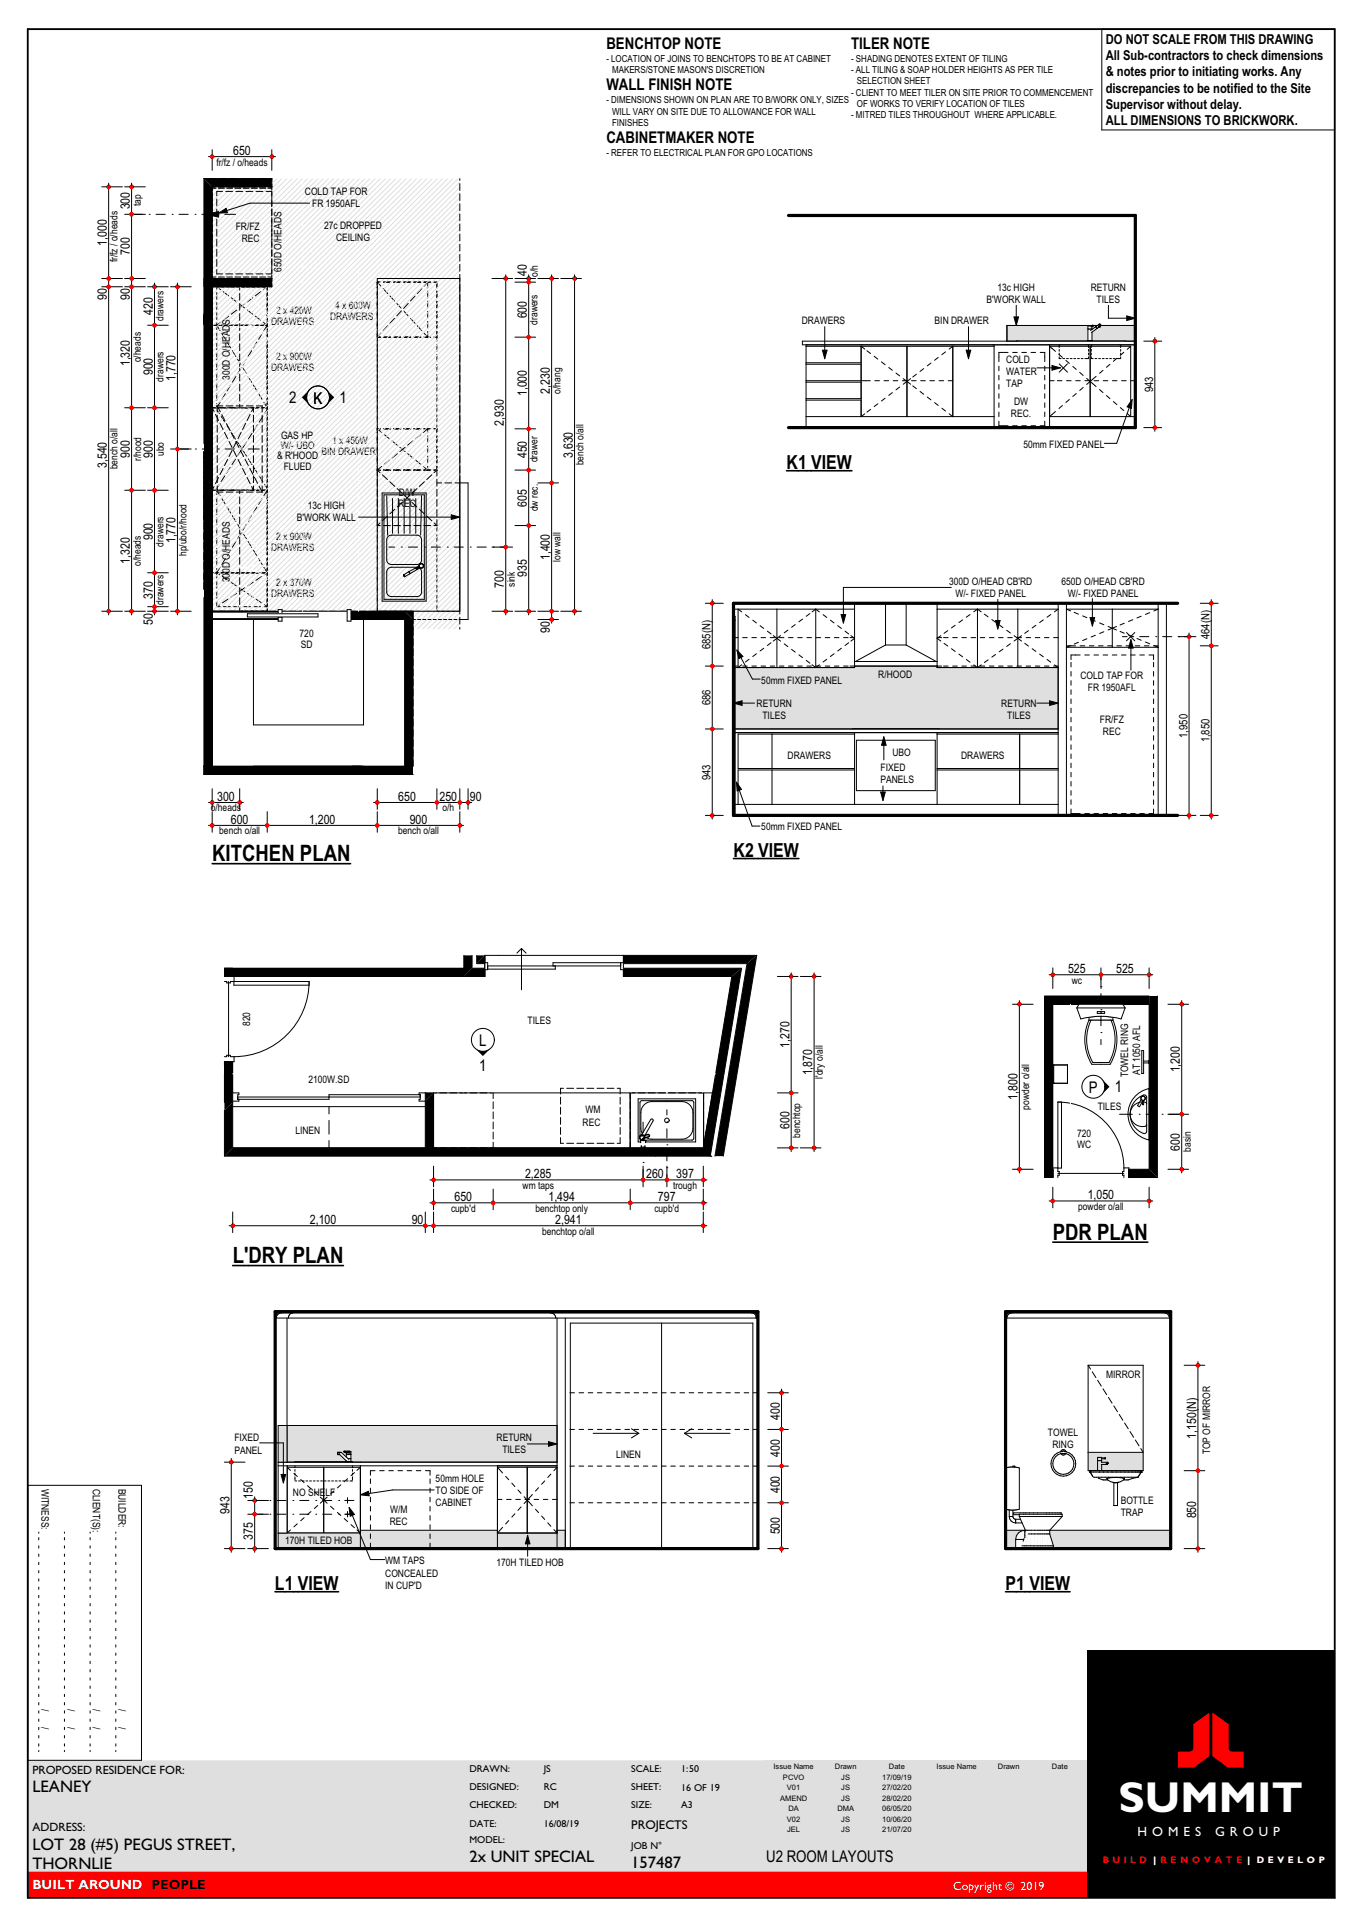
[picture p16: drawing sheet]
<svg xmlns="http://www.w3.org/2000/svg" width="297mm" height="420mm" viewBox="0 0 297 420" stroke-linecap="round" stroke-linejoin="round" font-family="sans-serif">
<defs><g id="words">
<text font-size="9.5" fill="#fff" x="243.9" y="395.4">SUMMIT</text>
<g font-size="4.9">
<text x="46.3" y="187.9">KITCHEN PLAN</text>
<text x="50.7" y="275.6">L'DRY PLAN</text>
<text x="229.6" y="270.5">PDR PLAN</text>
</g>
<g font-size="4.2">
<text x="171.5" y="102.3">K1 VIEW</text>
<text x="159.9" y="186.9">K2 VIEW</text>
<text x="60" y="346.8">L1 VIEW</text>
<text x="219.3" y="346.8">P1 VIEW</text>
</g>
<g font-size="3.6">
<text x="7.1" y="391">LEANEY</text>
<text x="7.1" y="403.5">LOT 28 (#5) PEGUS STREET,</text>
<text x="7.1" y="407.8">THORNLIE</text>
<text x="102.4" y="406.3">2x UNIT SPECIAL</text>
<text x="137.7" y="407.6">157487</text>
</g>
<g font-size="3.5">
<text x="132.2" y="10.7">BENCHTOP NOTE</text>
<text x="185.6" y="10.7">TILER NOTE</text>
<text x="132.2" y="19.7">WALL FINISH NOTE</text>
<text x="132.2" y="31.3">CABINETMAKER NOTE</text>
<text x="63.1" y="88">2</text>
<text x="68.4" y="88">K</text>
<text x="74.1" y="88">1</text>
<text x="104.5" y="233.6">1</text>
<text x="104.5" y="228.2">L</text>
<text x="237.5" y="238.4">P</text>
<text x="243.1" y="238.4">1</text>
<text x="167.1" y="406.2">U2 ROOM LAYOUTS</text>
</g>
<g font-size="3">
<text x="241.1" y="9.6">DO NOT SCALE FROM THIS DRAWING</text>
<text x="241.1" y="13.1">All Sub-contractors to check dimensions</text>
<text x="241.1" y="16.7">&amp; notes prior to initiating works. Any</text>
<text x="241.1" y="20.2">discrepancies to be notified to the Site</text>
<text x="241.1" y="23.8">Supervisor without delay.</text>
<text x="241.1" y="27.3">ALL DIMENSIONS TO BRICKWORK.</text>
</g>
<g font-size="2.9" fill="#fff">
<text x="248.1" y="400.6">H O M E S</text>
<text x="265" y="400.6">G R O U P</text>
<text x="7.1" y="412.2">BUILT AROUND PEOPLE</text>
</g>
<g font-size="2.8">
<text x="50.8" y="33.8">650</text>
<text x="28.3" y="45.7" transform="rotate(-90 28.3 45.7)">300</text>
<text x="23.3" y="53.6" transform="rotate(-90 23.3 53.6)">1,000</text>
<text x="28.3" y="55.7" transform="rotate(-90 28.3 55.7)">700</text>
<text x="23.3" y="65.5" transform="rotate(-90 23.3 65.5)">90</text>
<text x="28.3" y="65.5" transform="rotate(-90 28.3 65.5)">90</text>
<text x="114.9" y="60.3" transform="rotate(-90 114.9 60.3)">40</text>
<text x="33.3" y="68.7" transform="rotate(-90 33.3 68.7)">420</text>
<text x="114.9" y="69.5" transform="rotate(-90 114.9 69.5)">600</text>
<text x="28.3" y="79.9" transform="rotate(-90 28.3 79.9)">1,320</text>
<text x="33.3" y="81.9" transform="rotate(-90 33.3 81.9)">900</text>
<text x="38.3" y="83.1" transform="rotate(-90 38.3 83.1)">1,770</text>
<text x="114.9" y="86.4" transform="rotate(-90 114.9 86.4)">1,000</text>
<text x="119.9" y="85.9" transform="rotate(-90 119.9 85.9)">2,230</text>
<text x="109.9" y="92.9" transform="rotate(-90 109.9 92.9)">2,930</text>
<text x="28.3" y="99.9" transform="rotate(-90 28.3 99.9)">900</text>
<text x="33.3" y="99.9" transform="rotate(-90 33.3 99.9)">900</text>
<text x="114.9" y="100" transform="rotate(-90 114.9 100)">450</text>
<text x="124.9" y="99.9" transform="rotate(-90 124.9 99.9)">3,630</text>
<text x="23.3" y="102.1" transform="rotate(-90 23.3 102.1)">3,540</text>
<text x="114.9" y="110.5" transform="rotate(-90 114.9 110.5)">605</text>
<text x="33.3" y="117.9" transform="rotate(-90 33.3 117.9)">900</text>
<text x="38.3" y="118.5" transform="rotate(-90 38.3 118.5)">1,770</text>
<text x="28.3" y="123" transform="rotate(-90 28.3 123)">1,320</text>
<text x="114.9" y="125.9" transform="rotate(-90 114.9 125.9)">935</text>
<text x="119.9" y="122.2" transform="rotate(-90 119.9 122.2)">1,400</text>
<text x="33.3" y="130.6" transform="rotate(-90 33.3 130.6)">370</text>
<text x="109.9" y="128.3" transform="rotate(-90 109.9 128.3)">700</text>
<text x="33.3" y="136.3" transform="rotate(-90 33.3 136.3)">50</text>
<text x="119.9" y="138.1" transform="rotate(-90 119.9 138.1)">90</text>
<text x="47.3" y="174.7">300</text>
<text x="50.3" y="179.7">600</text>
<text x="67.4" y="179.7">1,200</text>
<text x="86.8" y="174.7">650</text>
<text x="89.3" y="179.7">900</text>
<text x="95.8" y="174.7">250</text>
<text x="102.5" y="174.7">90</text>
<text x="232.9" y="212.3">525</text>
<text x="243.4" y="212.3">525</text>
<text x="172.1" y="228.6" transform="rotate(-90 172.1 228.6)">1,270</text>
<text x="257.3" y="234" transform="rotate(-90 257.3 234)">1,200</text>
<text x="177.1" y="234.6" transform="rotate(-90 177.1 234.6)">1,870</text>
<text x="221.9" y="240" transform="rotate(-90 221.9 240)">1,800</text>
<text x="172.1" y="246.4" transform="rotate(-90 172.1 246.4)">600</text>
<text x="257.3" y="251" transform="rotate(-90 257.3 251)">600</text>
<text x="114.5" y="257">2,285</text>
<text x="140.9" y="257">260</text>
<text x="147.5" y="257">397</text>
<text x="99.1" y="262">650</text>
<text x="119.6" y="262">1,494</text>
<text x="143.5" y="262">797</text>
<text x="237.2" y="261.6">1,050</text>
<text x="67.6" y="267">2,100</text>
<text x="89.8" y="267">90</text>
<text x="121.1" y="267">2,941</text>
<text x="170" y="309.8" transform="rotate(-90 170 309.8)">400</text>
<text x="170" y="317.8" transform="rotate(-90 170 317.8)">400</text>
<text x="260.8" y="313.9" transform="rotate(-90 260.8 313.9)">1,150(N)</text>
<text x="55.1" y="327" transform="rotate(-90 55.1 327)">150</text>
<text x="170" y="325.8" transform="rotate(-90 170 325.8)">400</text>
<text x="50" y="330.4" transform="rotate(-90 50 330.4)">943</text>
<text x="170" y="334.8" transform="rotate(-90 170 334.8)">500</text>
<text x="260.8" y="331.3" transform="rotate(-90 260.8 331.3)">850</text>
<text x="55.1" y="336" transform="rotate(-90 55.1 336)">375</text>
<text x="137.7" y="399.1">PROJECTS</text>
</g>
<g font-size="2.6">
<text x="7.1" y="387">PROPOSED RESIDENCE FOR:</text>
<text x="7.1" y="399.5">ADDRESS:</text>
</g>
<text font-size="2.6" fill="#fff" x="207.9" y="412.3">Copyright © 2019</text>
<g font-size="2.5">
<text x="251.5" y="85.6" transform="rotate(-90 251.5 85.6)">943</text>
<text x="155" y="141.7" transform="rotate(-90 155 141.7)">685(N)</text>
<text x="263.8" y="139.4" transform="rotate(-90 263.8 139.4)">464(N)</text>
<text x="155" y="153.9" transform="rotate(-90 155 153.9)">686</text>
<text x="258.9" y="161" transform="rotate(-90 258.9 161)">1,950</text>
<text x="263.8" y="162" transform="rotate(-90 263.8 162)">1,850</text>
<text x="155" y="170.2" transform="rotate(-90 155 170.2)">943</text>
</g>
<g font-size="2.3">
<text x="47.2" y="36.2">fr/fz / o/heads</text>
<text x="30.7" y="45" transform="rotate(-90 30.7 45)">tap</text>
<text x="66.5" y="42.6">COLD TAP FOR</text>
<text x="68.1" y="45.2">FR 1950AFL</text>
<text x="51.4" y="50.2">FR/FZ</text>
<text x="52.7" y="52.9">REC</text>
<text x="70.7" y="49.9">27c DROPPED</text>
<text x="73.3" y="52.6">CEILING</text>
<text x="25.6" y="57.3" transform="rotate(-90 25.6 57.3)">fr/fz / o/heads</text>
<text x="61.4" y="59.4" transform="rotate(-90 61.4 59.4)">650D O/HEADS</text>
<text x="117.3" y="60.4" transform="rotate(-90 117.3 60.4)">o/h</text>
<text x="217.5" y="63.5">13c HIGH</text>
<text x="237.8" y="63.5">RETURN</text>
<text x="35.7" y="70.1" transform="rotate(-90 35.7 70.1)">drawers</text>
<text x="59.1" y="71">DRAWERS</text>
<text x="60.2" y="68.6">2 x 420W</text>
<text x="72" y="69.7">DRAWERS</text>
<text x="73.1" y="67.3">4 x 600W</text>
<text x="117.2" y="70.9" transform="rotate(-90 117.2 70.9)">drawers</text>
<text x="174.8" y="70.7">DRAWERS</text>
<text x="203.8" y="70.7">BIN DRAWER</text>
<text x="215.2" y="66.1">B'WORK WALL</text>
<text x="239.1" y="66.1">TILES</text>
<text x="30.7" y="79" transform="rotate(-90 30.7 79)">o/heads</text>
<text x="35.7" y="83.3" transform="rotate(-90 35.7 83.3)">drawers</text>
<text x="50.1" y="82.9" transform="rotate(-90 50.1 82.9)">300D O/HEADS</text>
<text x="59.1" y="81">DRAWERS</text>
<text x="60.2" y="78.6">2 x 900W</text>
<text x="219.4" y="79.2">COLD</text>
<text x="219.4" y="81.8">WATER</text>
<text x="122.2" y="85.9" transform="rotate(-90 122.2 85.9)">o/hang</text>
<text x="219.4" y="84.5">TAP</text>
<text x="221.1" y="88.3">DW</text>
<text x="61.3" y="95.8">GAS HP</text>
<text x="220.5" y="90.9">REC.</text>
<text x="30.8" y="100.6" transform="rotate(-90 30.8 100.6)">r/hood</text>
<text x="35.7" y="99.5" transform="rotate(-90 35.7 99.5)">ubo</text>
<text x="60.4" y="100.2">&amp; R'HOOD</text>
<text x="61.3" y="98.1">W/- UBO</text>
<text x="70.1" y="99.2">BIN DRAWER</text>
<text x="72.4" y="96.8">1 x 450W</text>
<text x="117.2" y="100.9" transform="rotate(-90 117.2 100.9)">drawer</text>
<text x="127.2" y="101.5" transform="rotate(-90 127.2 101.5)">bench o/all</text>
<text x="223.2" y="97.7">50mm FIXED PANEL</text>
<text x="25.6" y="102.4" transform="rotate(-90 25.6 102.4)">bench o/all</text>
<text x="61.9" y="102.6">FLUED</text>
<text x="64.7" y="113.8">B'WORK WALL</text>
<text x="67.1" y="111.1">13c HIGH</text>
<text x="86.8" y="110.6">REC</text>
<text x="87" y="108.2">D/W</text>
<text x="117.3" y="111.6" transform="rotate(-90 117.3 111.6)">dw rec.</text>
<text x="35.7" y="119.3" transform="rotate(-90 35.7 119.3)">drawers</text>
<text x="60.2" y="117.8">2 x 900W</text>
<text x="30.7" y="123.4" transform="rotate(-90 30.7 123.4)">o/heads</text>
<text x="40.7" y="121.3" transform="rotate(-90 40.7 121.3)">hp/ubo/r/hood</text>
<text x="59.1" y="120.2">DRAWERS</text>
<text x="122.2" y="122.6" transform="rotate(-90 122.2 122.6)">low wall</text>
<text x="35.7" y="132" transform="rotate(-90 35.7 132)">drawers</text>
<text x="50.1" y="127" transform="rotate(-90 50.1 127)">300D O/HEADS</text>
<text x="59.1" y="130.2">DRAWERS</text>
<text x="60.2" y="127.8">2 x 370W</text>
<text x="112.2" y="128" transform="rotate(-90 112.2 128)">sink</text>
<text x="207" y="127.6">300D O/HEAD CB'RD</text>
<text x="208.3" y="130.3">W/- FIXED PANEL</text>
<text x="231.5" y="127.6">650D O/HEAD CB'RD</text>
<text x="232.9" y="130.3">W/- FIXED PANEL</text>
<text x="65.3" y="139">720</text>
<text x="65.6" y="141.4">SD</text>
<text x="166" y="149.1">50mm FIXED PANEL</text>
<text x="191.5" y="147.9">R/HOOD</text>
<text x="235.6" y="148.2">COLD TAP FOR</text>
<text x="165" y="154.2">RETURN</text>
<text x="218.3" y="154.2">RETURN</text>
<text x="237.2" y="150.9">FR 1950AFL</text>
<text x="166.3" y="156.8">TILES</text>
<text x="219.6" y="156.8">TILES</text>
<text x="239.8" y="157.7">FR/FZ</text>
<text x="240.5" y="160.3">REC</text>
<text x="171.8" y="165.6">DRAWERS</text>
<text x="194.6" y="164.9">UBO</text>
<text x="209.6" y="165.6">DRAWERS</text>
<text x="192" y="168.2">FIXED</text>
<text x="192" y="170.8">PANELS</text>
<text x="46" y="177">o/heads</text>
<text x="96.5" y="177">o/h</text>
<text x="47.8" y="182">bench o/all</text>
<text x="86.8" y="182">bench o/all</text>
<text x="166" y="181.2">50mm FIXED PANEL</text>
<text x="233.7" y="214.6">wc</text>
<text x="54.5" y="223.9" transform="rotate(-90 54.5 223.9)">820</text>
<text x="115.1" y="223.4">TILES</text>
<text x="67.3" y="236.4">2100W.SD</text>
<text x="179.4" y="235.4" transform="rotate(-90 179.4 235.4)">l'dry o/all</text>
<text x="246" y="235.1" transform="rotate(-90 246 235.1)">TOWEL RING</text>
<text x="248.6" y="234.6" transform="rotate(-90 248.6 234.6)">AT 1050 AFL</text>
<text x="127" y="245.6">REC</text>
<text x="127.7" y="242.9">WM</text>
<text x="224.4" y="242.1" transform="rotate(-90 224.4 242.1)">powder o/all</text>
<text x="239.4" y="242.1">TILES</text>
<text x="64.4" y="247.4">LINEN</text>
<text x="174.5" y="248.2" transform="rotate(-90 174.5 248.2)">benchtop</text>
<text x="234.9" y="250.4">WC</text>
<text x="234.9" y="248">720</text>
<text x="259.6" y="251.3" transform="rotate(-90 259.6 251.3)">basin</text>
<text x="113.9" y="259.4">wm taps</text>
<text x="146.8" y="259.4">trough</text>
<text x="235.1" y="264">powder o/all</text>
<text x="98.3" y="264.4">cupb'd</text>
<text x="116.7" y="264.4">benchtop only</text>
<text x="118.2" y="269.4">benchtop o/all</text>
<text x="142.7" y="264.4">cupb'd</text>
<text x="241.2" y="300.6">MIRROR</text>
<text x="51.1" y="314.5">FIXED</text>
<text x="51.1" y="317.1">PANEL</text>
<text x="108.3" y="314.5">RETURN</text>
<text x="109.6" y="317.1">TILES</text>
<text x="228.5" y="313.2">TOWEL</text>
<text x="229.5" y="315.8">RING</text>
<text x="263.9" y="317.3" transform="rotate(-90 263.9 317.3)">TOP OF MIRROR</text>
<text x="95" y="323.3">50mm HOLE</text>
<text x="134.3" y="318.1">LINEN</text>
<text x="9" y="324.8" transform="rotate(90 9 324.8)">WITNESS:</text>
<text x="20.2" y="324.8" transform="rotate(90 20.2 324.8)">CLIENT(S):</text>
<text x="25.8" y="324.8" transform="rotate(90 25.8 324.8)">BUILDER:</text>
<text x="63.9" y="326.4">NO SHELF</text>
<text x="95" y="325.9">TO SIDE OF</text>
<text x="95" y="328.6">CABINET</text>
<text x="244.4" y="328.1">BOTTLE</text>
<text x="85" y="332.8">REC</text>
<text x="85.1" y="330.1">W/M</text>
<text x="244.4" y="330.7">TRAP</text>
<text x="62.2" y="336.9">170H TILED HOB</text>
<text x="84" y="341.3">WM TAPS</text>
<text x="108.3" y="341.7">170H TILED HOB</text>
<text x="84" y="344">CONCEALED</text>
<text x="84" y="346.6">IN CUP'D</text>
<text x="9" y="372.8" transform="rotate(90 9 372.8)">/</text>
<text x="9" y="376.9" transform="rotate(90 9 376.9)">/</text>
<text x="14.7" y="372.8" transform="rotate(90 14.7 372.8)">/</text>
<text x="14.7" y="376.9" transform="rotate(90 14.7 376.9)">/</text>
<text x="20.2" y="372.8" transform="rotate(90 20.2 372.8)">/</text>
<text x="20.2" y="376.9" transform="rotate(90 20.2 376.9)">/</text>
<text x="25.8" y="372.8" transform="rotate(90 25.8 372.8)">/</text>
<text x="25.8" y="376.9" transform="rotate(90 25.8 376.9)">/</text>
</g>
<g font-size="2.2">
<text x="102.4" y="386.6">DRAWN:</text>
<text x="118.6" y="386.6">JS</text>
<text x="137.7" y="386.6">SCALE:</text>
<text x="148.6" y="386.7">1:100</text>
<text x="150.3" y="386.7">50</text>
<text x="102.4" y="394.5">CHECKED:</text>
<text x="102.4" y="390.6">DESIGNED:</text>
<text x="118.6" y="390.6">RC</text>
<text x="118.6" y="394.5">DM</text>
<text x="137.7" y="390.6">SHEET:</text>
<text x="137.7" y="394.5">SIZE:</text>
<text x="148.6" y="394.5">A3</text>
<text x="148.6" y="390.7">16 OF 19</text>
<text x="102.4" y="398.5">DATE:</text>
<text x="118.6" y="398.5">16/08/19</text>
<text x="102.4" y="402.1">MODEL:</text>
<text x="137.7" y="403.3">JOB N°</text>
</g>
<g font-size="2.1">
<text x="132.2" y="13.5">- LOCATION OF JOINS TO BENCHTOPS TO BE AT CABINET</text>
<text x="133.5" y="15.9">MAKERS/STONE MASON'S DISCRETION</text>
<text x="185.6" y="13.5">- SHADING DENOTES EXTENT OF TILING</text>
<text x="185.6" y="15.9">- ALL TILING &amp; SOAP HOLDER HEIGHTS AS PER TILE</text>
<text x="132.2" y="22.5">- DIMENSIONS SHOWN ON PLAN ARE TO B/WORK ONLY, SIZES</text>
<text x="185.6" y="20.9">- CLIENT TO MEET TILER ON SITE PRIOR TO COMMENCEMENT</text>
<text x="186.8" y="18.4">SELECTION SHEET</text>
<text x="186.8" y="23.3">OF WORKS TO VERIFY LOCATION OF TILES</text>
<text x="133.5" y="25">WILL VARY ON SITE DUE TO ALLOWANCE FOR WALL</text>
<text x="133.5" y="27.5">FINISHES</text>
<text x="185.6" y="25.8">- MITRED TILES THROUGHOUT WHERE APPLICABLE.</text>
<text x="132.2" y="34">- REFER TO ELECTRICAL PLAN FOR GPO LOCATIONS</text>
</g>
<g font-size="2" fill="#f00">
<text x="240.5" y="406.5">B U I L D</text>
<text x="274.1" y="406.5">D E V E L O P</text>
</g>
<text font-size="2" fill="#fff" x="251.6" y="406.5">| R E N O V A T E |</text>
<g font-size="1.6">
<text x="168.7" y="385.9">Issue Name</text>
<text x="170.7" y="388.4">PCVO</text>
<text x="182.1" y="385.9">Drawn</text>
<text x="183.5" y="388.4">JS</text>
<text x="192.4" y="388.4">17/09/19</text>
<text x="193.8" y="385.9">Date</text>
<text x="204.2" y="385.9">Issue Name</text>
<text x="217.6" y="385.9">Drawn</text>
<text x="229.4" y="385.9">Date</text>
<text x="170.1" y="392.9">AMEND</text>
<text x="171.6" y="390.6">V01</text>
<text x="171.9" y="395.2">DA</text>
<text x="182.6" y="395.2">DMA</text>
<text x="183.5" y="390.6">JS</text>
<text x="183.5" y="392.9">JS</text>
<text x="192.4" y="390.6">27/02/20</text>
<text x="192.4" y="392.9">28/02/20</text>
<text x="192.4" y="395.2">06/05/20</text>
<text x="171.6" y="397.5">V02</text>
<text x="171.7" y="399.8">JEL</text>
<text x="183.5" y="397.5">JS</text>
<text x="183.5" y="399.8">JS</text>
<text x="192.4" y="397.5">10/06/20</text>
<text x="192.4" y="399.8">21/07/20</text>
</g>
</g></defs>
<path d="M167 384.1h70.1v18.6h-70.1z" fill-rule="evenodd" fill="#dfdfdf"/>
<!-- layer: O__TITLE -->
<path d="M6.1 408.4h231v5.7h-231z" fill-rule="evenodd" fill="#f00"/>
<path d="M6.1 384.1h160.9v18.6h70.1v5.7h-231z" fill-rule="evenodd" fill="#dfdfdf"/>
<path d="M237.1 360.1h54v54h-54z" fill-rule="evenodd" fill="#000"/>
<g fill="#f00">
<path d="M260.2 376.2l3.5-2.5v9.5l-3.4 2.5h-3.4v-3.5h2.6l.6-.4z" fill-rule="evenodd"/>
<path d="M264.4 373.7l3.5 2.5 .1 5.6 .6 .4h2.6v3.5h-3.4l-3.4-2.5z" fill-rule="evenodd"/>
</g>
<g fill="none" stroke="#000" stroke-width=".22">
<path d="M240.3 6.4h50.7v22h-50.7zM6.1 324.1h24.8v60h-24.8zM8.5 334.3v.2M8.5 335.5v.5M8.5 337.3v.5M8.5 339.1v.5M14.1 334.3v.2M14.1 335.5v.5M14.1 337.3v.5M14.1 339.1v.5M19.7 334.3v.2M19.7 335.5v.5"/>
<path d="M19.7 337.3v.5M19.7 339.1v.5M25.3 334.3v.2M25.3 335.5v.5M25.3 337.3v.5M25.3 339.1v.5M8.5 340.9v.5M8.5 342.7v.5M8.5 344.5v.5M8.5 346.3v.5M8.5 348.1v.5M8.5 349.9v.5"/>
<path d="M8.5 351.7v.5M8.5 353.5v.5M8.5 355.3v.5M8.5 357.1v.5M8.5 358.9v.5M14.1 340.9v.5M14.1 342.7v.5M14.1 344.5v.5M14.1 346.3v.5M14.1 348.1v.5M14.1 349.9v.5M14.1 351.7v.5"/>
<path d="M14.1 353.5v.5M14.1 355.3v.5M14.1 357.1v.5M14.1 358.9v.5M19.7 340.9v.5M19.7 342.7v.5M19.7 344.5v.5M19.7 346.3v.5M19.7 348.1v.5M19.7 349.9v.5M19.7 351.7v.5M19.7 353.5v.5"/>
<path d="M19.7 355.3v.5M19.7 357.1v.5M19.7 358.9v.5M25.3 340.9v.5M25.3 342.7v.5M25.3 344.5v.5M25.3 346.3v.5M25.3 348.1v.5M25.3 349.9v.5M25.3 351.7v.5M25.3 353.5v.5M25.3 355.3v.5"/>
<path d="M25.3 357.1v.5M25.3 358.9v.5M8.5 360.7v.5M8.5 362.5v.5M8.5 364.3v.5M8.5 366.1v.5M8.5 367.9v.5M8.5 369.7v.5M8.5 371.5v.5M8.5 373.3v.5M8.5 375.1v.5M8.5 376.9v.5"/>
<path d="M8.5 378.7v.5M14.1 360.7v.5M14.1 362.5v.5M14.1 364.3v.5M14.1 366.1v.5M14.1 367.9v.5M14.1 369.7v.5M14.1 371.5v.5M14.1 373.3v.5M14.1 375.1v.5M14.1 376.9v.5M14.1 378.7v.5"/>
<path d="M19.7 360.7v.5M19.7 362.5v.5M19.7 364.3v.5M19.7 366.1v.5M19.7 367.9v.5M19.7 369.7v.5M19.7 371.5v.5M19.7 373.3v.5M19.7 375.1v.5M19.7 376.9v.5M19.7 378.7v.5M25.3 360.7v.5"/>
<path d="M25.3 362.5v.5M25.3 364.3v.5M25.3 366.1v.5M25.3 367.9v.5M25.3 369.7v.5M25.3 371.5v.5M25.3 373.3v.5M25.3 375.1v.5M25.3 376.9v.5M25.3 378.7v.5M8.5 380.5v.5M8.5 381.9v.3"/>
<path d="M14.1 380.5v.5M14.1 381.9v.3M19.7 380.5v.5M19.7 381.9v.3M25.3 380.5v.5M25.3 381.9v.3"/>
</g>
<path d="M6.1 6.4h285v407.7h-285z" fill="none" stroke="#000" stroke-width=".4"/>
<path d="M90.1 133.4h10.2l1.8 1.8h-12z" fill-rule="evenodd" fill="#fff"/>
<path d="M100.3 133.4h-10.2v1.8h12" fill="none" stroke="#000" stroke-width=".22"/>
<path d="M46.3 89h12v18h-12z" fill-rule="evenodd" fill="#fff"/>
<g fill="none" stroke="#000" stroke-width=".22">
<path d="M46.3 90.6v1.5M46.3 92.8v1.5M46.3 95v1.5M46.3 97.2v1.5M46.3 99.4v1.5M47.3 89.4l.5 .9M47.5 89h-1.2v.9M48.2 90.8l.8 1.3M48.2 89h1.5M49.4 92.7l.8 1.3M50.4 89h1.5M50.6 94.6l.8 1.2"/>
<path d="M51.8 96.4l.8 1.3M52.6 98.3l-.8 1.2M52.6 89h1.5M53 98.3l.8 1.2M53.8 96.4l-.8 1.3M54.8 89h1.5M55 94.6l-.9 1.2M56.1 92.7l-.8 1.3M57 89h1.3v.9M57.3 90.8l-.8 1.3M58.3 90.6v1.5M58.3 92.8v1.5"/>
<path d="M58.3 95v1.5M58.3 97.2v1.5M58.3 99.4v1.5M58.3 89.4l-.6 .9M46.3 101.6v1.5M46.3 103.8v1.5M46.3 106v1h1.2M47.8 105.7l-.5 .9M48.2 107h1.5M49 103.8l-.8 1.3M50.2 102l-.8 1.2M50.4 107h1.5"/>
<path d="M51.4 100.1l-.8 1.3M52.6 107h1.5M54.1 100.1l.9 1.3M54.8 107h1.5M55.3 102l.8 1.2M56.5 103.8l.8 1.3M57.7 105.7l.6 .9M58.3 101.6v1.5M58.3 103.8v1.5M58.3 106v1h-1.3"/>
</g>
<path d="M46.3 89h12M46.3 107h12" fill="none" stroke="#fff" stroke-width=".22"/>
<path d="M82.3 73.6h13v20h-13z" fill-rule="evenodd" fill="#fff"/>
<g fill="none" stroke="#000" stroke-width=".22">
<path d="M82.3 75.1v1.5M82.3 77.3v1.5M82.3 79.5v1.5M82.9 73.6h-.6v.8M83.6 73.6h1.5M85.8 73.6h1.5M88 73.6h1.5M90.2 73.6h1.5M92.4 73.6h1.5M94.6 73.6h.7v.8M95.3 75.1v1.5M95.3 77.3v1.5"/>
<path d="M95.3 79.5v1.5M82.3 92.7v.9h.6M82.3 81.7v1.5M82.3 83.9v1.5M82.3 86.1v1.5M82.3 88.3v1.5M82.3 90.5v1.5M83.6 93.6h1.5M85.8 93.6h1.5M88 93.6h1.5M90.2 93.6h1.5M92.4 93.6h1.5"/>
<path d="M95.3 92.7v.9h-.7M95.3 81.7v1.5M95.3 83.9v1.5M95.3 86.1v1.5M95.3 88.3v1.5M95.3 90.5v1.5"/>
</g>
<path d="M95.3 73.6h-13l-4.3 9 2.4 .8 1.9 .2-1.9 .1-2.4 .8 4.3 9.1h13" fill="none" stroke="#fff" stroke-width=".22"/>
<path d="M82.3 61.6h13v12h-13z" fill-rule="evenodd" fill="#fff"/>
<g fill="none" stroke="#000" stroke-width=".22">
<path d="M82.3 73.6h.7M82.3 61.6h.7M82.3 61.6v1.2M82.3 63.5v1.5M82.3 65.7v1.5M82.3 67.9v1.5M82.3 70.1v1.5M82.3 72.3v1.3M82.3 61.6l.8 .8M83.1 72.7l-.8 .9M83.5 63l1.1 1.1M83.6 73.6h1.6"/>
<path d="M83.6 61.6h1.6M84.6 71.1l-1.1 1.1M85 64.6l1 1.1M85.8 73.6h1.6M85.8 61.6h1.6M86 69.4l-1 1.1M86.5 66.2l1 1.1M87.5 67.8l-1 1.1M88 67.8l1 1.1M88 73.6h1.6M88 61.6h1.6M89 66.2l-1 1.1"/>
<path d="M89.5 69.4l1 1.1M90.2 73.6h1.6M90.2 61.6h1.6M90.5 64.6l-1 1.1M91 71.1l1 1.1M92 63l-1 1.1M92.4 73.6h1.5M92.4 61.6h1.5M92.5 62.4l.8-.8v1.2M93.3 63.5v1.5M93.3 65.7v1.5M93.3 67.9v1.5"/>
<path d="M93.3 70.1v1.5M93.3 72.3v1.3l-.8-.9M94.6 61.6h.7v1.2M95.3 72.3v1.3h-.7M95.3 63.5v1.5M95.3 65.7v1.5M95.3 67.9v1.5M95.3 70.1v1.5"/>
</g>
<path d="M82.3 114.7h13v18.7h-13z" fill-rule="evenodd" fill="#fff"/>
<g fill="none" stroke="#000" stroke-width=".22">
<path d="M44.5 98.6v.3M44.5 99.6v1.5M44.5 101.8v1.5M44.5 104v1.5M44.5 106.2v1.2M44.5 108.1v1.5M44.5 110.3v1.5M44.5 112.5v.7M44.5 113.6v15M82.3 116.7v1.5M82.3 118.9v1.5M82.9 114.7h-.6v1.3"/>
<path d="M83.6 114.7h1.5M85.8 114.7h1.5M88 114.7h1.5M90.2 114.7h1.5M92.4 114.7h1.5M94.6 114.7h.7v1.3M95.3 116.7v1.5M95.3 118.9v1.5M82.3 132.1v1.3h.6M82.3 121.1v1.5M82.3 123.3v1.5M82.3 125.5v1.5"/>
<path d="M82.3 127.7v1.5M82.3 129.9v1.5M83.6 133.4h1.5M85.8 133.4h1.5M88 133.4h1.5M90.2 133.4h1.5M92.4 133.4h1.5M95.3 132.1v1.3h-.7M95.3 121.1v1.5M95.3 123.3v1.5M95.3 125.5v1.5M95.3 127.7v1.5"/>
<path d="M95.3 129.9v1.5"/>
</g>
<path d="M95.3 114.7h-13l-3.8 8 1.9 .6 1.9 .2-1.9 .2-1.9 .6 3.8 8.1M82.3 133.4h13" fill="none" stroke="#fff" stroke-width=".22"/>
<path d="M82.3 93.6h13v9h-13z" fill-rule="evenodd" fill="#fff"/>
<g fill="none" stroke="#000" stroke-width=".22">
<path d="M82.3 93.6h.7M82.3 93.6v.8M82.3 95.1v1.5M82.3 97.3v1.5M82.3 99.5v1.5M82.3 93.6l.9 .8M83.6 93.6h1.6M83.8 94.8l1.1 1M85.5 96.2l1.1 .9M85.8 93.6h1.6M86.6 99l-1.1 .9M87.2 97.6l1.1 .9"/>
<path d="M88 93.6h1.6M88.3 97.6l-1.1 .9M88.9 99l1.2 .9M90.1 96.2l-1.2 .9M90.2 93.6h1.6M91.8 94.8l-1.2 1M92.3 94.4l1-.8v.8M92.4 93.6h1.5M93.3 95.1v1.5M93.3 97.3v1.5M93.3 99.5v1.5M94.6 93.6h.7v.8"/>
<path d="M95.3 95.1v1.5M95.3 97.3v1.5M95.3 99.5v1.5M82.3 102.6h.7M82.3 101.7v.9M83.2 101.8l-.9 .8M83.6 102.6h1.6M84.9 100.4l-1.1 .9M85.8 102.6h1.6M88 102.6h1.6M90.2 102.6h1.6M90.6 100.4l1.2 .9"/>
<path d="M92.4 102.6h1.5M93.3 101.7v.9l-1-.8M95.3 101.7v.9h-.7"/>
</g>
<path d="M46.3 71h12v18h-12z" fill-rule="evenodd" fill="#fff"/>
<g fill="none" stroke="#000" stroke-width=".22">
<path d="M46.3 72.6v1.5M46.3 74.8v1.5M46.3 77v1.5M46.3 79.2v1.5M47.3 71.9v-.9l.7 1.2M47.3 72.6v1.5M47.3 74.8v1.5M47.3 77v1.5M47.3 79.2v1.5M48 71h-1.7v.9M48.2 71h2M48.4 72.8l.7 1.2"/>
<path d="M49.5 74.6l.8 1.3M50.4 71h2M50.7 76.5l.7 1.3M51.8 78.4l.8 1.3M52.6 71h2M53.7 78.4l-.7 1.3M54.8 71h2M54.9 76.5l-.8 1.3M56 74.6l-.8 1.3M57 71h1.3M57.2 72.8l-.8 1.2M58.3 71v.9"/>
<path d="M58.3 72.6v1.5M58.3 74.8v1.5M58.3 77v1.5M58.3 79.2v1.5M58.3 71l-.8 1.2M46.3 81.4v1.5M46.3 83.6v1.5M46.3 85.8v1.5M46.3 88v1h1.7M47.3 81.4v1.5M47.3 83.6v1.5M47.3 85.8v1.5"/>
<path d="M48 87.8l-.7 1.2v-1M48.2 89h2M49.1 85.9l-.7 1.3M50.3 84l-.8 1.3M50.4 89h2M51.4 82.1l-.7 1.3M52.6 80.3l-.8 1.2M52.6 89h2M53 80.3l.7 1.2M54.1 82.1l.8 1.3M54.8 89h2M55.2 84l.8 1.3"/>
<path d="M56.4 85.9l.8 1.3M57 89h1.3M57.5 87.8l.8 1.2M58.3 81.4v1.5M58.3 83.6v1.5M58.3 85.8v1.5M58.3 88v1"/>
</g>
<path d="M46.3 62.6h12v8.4h-12z" fill-rule="evenodd" fill="#fff"/>
<g fill="none" stroke="#000" stroke-width=".22">
<path d="M46.3 63.8v1.5M46.3 66v1.5M46.3 68.2v1.5M46.3 70.4v.6h1.7M47.3 63.1v-.5l.8 .6M47.3 63.8v1.5M47.3 66v1.5M47.3 68.2v1.5M48 62.6h-1.7v.5M48.1 70.3l-.8 .7v-.6M48.2 62.6h2M48.2 71h2"/>
<path d="M48.7 63.6l1.2 .9M49.9 69l-1.2 .9M50.4 62.6h2M50.4 71h2M50.4 65l1.2 .9M51.6 67.6l-1.2 1M52.2 66.3l1.2 .9M52.6 62.6h2M52.6 71h2M53.4 66.3l-1.2 .9M53.9 67.6l1.2 1M54.8 62.6h2"/>
<path d="M54.8 71h2M55.1 65l-1.2 .9M55.7 69l1.2 .9M56.9 63.6l-1.2 .9M57 62.6h1.3M57 71h1.3M57.4 70.3l.9 .7M58.3 62.6v.5M58.3 63.8v1.5M58.3 66v1.5M58.3 68.2v1.5M58.3 70.4v.6"/>
<path d="M58.3 62.6l-.9 .6"/>
</g>
<path d="M46.3 125h12v8.4h-12z" fill-rule="evenodd" fill="#fff"/>
<g fill="none" stroke="#000" stroke-width=".22">
<path d="M46.3 126.2v1.5M46.3 128.4v1.5M46.3 130.6v1.5M46.3 132.8v.6h1.2M47.3 132.4h.7M47.3 126.8v1.5M47.3 129v1.5M47.3 131.2v1.2M47.9 125.4l-.6-.4v1.1M47.9 131.9l-.6 .5M48 125h-1.7v.5M48.2 125h2"/>
<path d="M48.2 133.4h1.5M48.5 125.8l1.2 .8M48.7 132.4h1.5M49.7 130.7l-1.2 .8M50.3 127l1.3 .9M50.4 125h2M50.4 133.4h1.5M50.9 132.4h1.5M51.6 129.5l-1.3 .8M52.1 128.2l1.3 .9M52.6 125h2M52.6 133.4h1.5"/>
<path d="M53.1 132.4h1.5M53.4 128.2l-1.3 .9M54 129.5l1.2 .8M54.8 125h2M54.8 133.4h1.5M55.2 127l-1.2 .9M55.3 132.4h1.5M55.8 130.7l1.2 .8M57 125h1.3M57 125.8l-1.2 .8M57.6 131.9l.7 .5h-.8M58.3 132.8v.6h-1.3"/>
<path d="M58.3 125v.5M58.3 126.2v1.5M58.3 128.4v1.5M58.3 130.6v1.5M58.3 125l-.7 .4"/>
</g>
<path d="M46.3 107h12v18h-12z" fill-rule="evenodd" fill="#fff"/>
<g fill="none" stroke="#000" stroke-width=".22">
<path d="M44.5 39h.4M45.6 39h1.5M47.8 39h1.5M50 39h1.5M52.2 39h1.5M54.4 39h1.5M56.6 39h1.5M58.8 39h.5v.5M100.3 39v.4M46.3 42.3v1.5M46.3 44.5v1.5M46.3 46.7v1.5"/>
<path d="M46.3 48.9v1.5M46.3 51.1v1.5M46.3 53.3v1.5M46.3 55.5v1.5M46.3 57.7v1.5M46.3 59.9v.9h.6M46.9 40.8h-.6v.8M47.6 40.8h1.5M49.8 40.8h1.5M52 40.8h1.5M54.2 40.8h1.5M56.4 40.8h1.5"/>
<path d="M59.3 40.2v.6h-.7M100.3 40.1v1.5M100.3 42.3v1.5M100.3 44.5v1.5M100.3 46.7v1.5M100.3 48.9v1.5M100.3 51.1v1.5M100.3 53.3v1.5M100.3 55.5v1.5M100.3 57.7v1.5M100.3 59.9v1.5M46.3 62.6h12v70.8h-12z"/>
<path d="M47.6 60.8h1.5M49.8 60.8h1.5M52 60.8h1.5M52.3 62.6v.7M52.3 64v1.5M52.3 66.2v1.5M52.3 68.4v1.5M52.3 70.6v1.5M52.3 72.8v1.5M52.3 75v1.5M52.3 77.2v1.5M52.3 79.4v1.5"/>
<path d="M54.2 60.8h1.5M56.4 60.8h1.5M58.6 60.8h.7v.5M59.3 62v.6h-.7M100.3 62.1v1.5M100.3 64.3v1.5M100.3 66.5v1.5M100.3 68.7v1.5M100.3 70.9v1.5M100.3 73.1v1.5M100.3 75.3v1.5M100.3 77.5v1.5"/>
<path d="M100.3 79.7v1.5M44.5 98.6v15M46.3 89h.4M47.4 88.6h1.2M47.4 88.6v1.3M47.4 90.6v1.5M47.4 92.8v1.5M47.4 95v1.5M47.4 97.2v1.5M47.4 99.4v1.5M47.4 88.6l.6 1.2M47.4 89h1.5"/>
<path d="M48.4 90.5l.7 1.3M49.3 88.6h1.5M49.4 92.4l.7 1.4M49.6 89h1.5M50.4 94.4l.7 1.3M51.4 96.3l.7 1.4M51.5 88.6h1.5M52.3 81.6v1.5M52.3 83.8v1.5M52.3 86v1.5M52.3 88.2v.8h-.5M52.4 98.3l.7 1.3"/>
<path d="M53.7 88.6h1.5M55.9 88.6h1.3v1.3M57.2 90.6v1.5M57.2 92.8v1.5M57.2 95v1.5M57.2 97.2v1.5M57.2 99.4v1.5M100.3 81.9v1.5M100.3 84.1v1.5M100.3 86.3v1.5M100.3 88.5v1.5M100.3 90.7v1.5"/>
<path d="M100.3 92.9v1.5M100.3 95.1v1.5M100.3 97.3v1.5M100.3 99.5v1.5M46.3 107h6.1M47.3 107.9v-.9l.7 1.2M47.3 108.6v1.5M47.3 110.8v1.5M47.3 113v1.5M47.3 115.2v1.5M47.3 117.4v1.5M47.3 119.6v1.5"/>
<path d="M47.4 106v1.4h1.2M47.4 101.6v1.5M47.4 103.8v1.5M48.4 108.8l.7 1.2M49.3 107.4h1.5M49.5 110.6l.8 1.3M50.7 112.5l.7 1.3M51.4 118.1l-.7 1.3M51.5 107.4h1.5M51.8 114.4l.8 1.3M52.3 107v.7M52.3 108.4v1.5"/>
<path d="M52.3 110.6v1.5M52.3 112.8v1.5M52.3 115v1.5M52.3 117.2v1.5M52.3 119.4v1.5M52.6 116.3l-.8 1.2M52.6 107h2M53 116.3l.7 1.2M53.4 100.2l.7 1.4M53.7 107.4h1.5M53.7 114.4l-.7 1.3M54.1 118.1l.8 1.3"/>
<path d="M54.5 102.2l.7 1.3M54.8 107h2M54.9 112.5l-.8 1.3M55.5 104.1l.7 1.4M55.9 107.4h1.3M56 110.6l-.8 1.3M56.5 106.1l.7 1.3M57 107h1.3l-.8 1.2M57.2 101.6v1.5M57.2 103.8v1.5M57.2 106v1.4M57.2 108.8l-.8 1.2"/>
<path d="M100.3 101.7v1.5M100.3 103.9v1.5M100.3 106.1v1.5M100.3 108.3v1.5M100.3 110.5v1.5M100.3 112.7v1.5M100.3 114.9v1.5M100.3 117.1v1.5M100.3 119.3v1.5M46.3 125h1.7M47.3 121.8v1.5M48 123.8l-.7 1.2v-1"/>
<path d="M48.2 125h2M49.1 121.9l-.7 1.3M50.3 120l-.8 1.3M50.4 125h2M52.3 121.6v1.5M52.3 123.8v1.5M52.3 126v1.5M52.3 128.2v1.5M52.3 130.4v1.5M52.3 132.6v.8M52.6 125h2M54.8 125h2"/>
<path d="M55.2 120l.8 1.3M56.4 121.9l.8 1.3M57.5 123.8l.8 1.2h-1.3M58.6 133.4h1.5M60.8 133.4h1.5M63 133.4h1.5M65.2 133.4h1.5M67.4 133.4h1.5M69.6 133.4h1.5M71.8 133.4h1.5M74 133.4h1.5M76.2 133.4h1.5"/>
<path d="M78.4 133.4h1.5M80.6 133.4h1.5M82.8 133.4h1.5M85 133.4h1.5M87.2 133.4h1.5M89.4 133.4h.7v.5M90.1 134.6v1.5M90.1 136.8v1.9M90.1 139.4v1.5M100.3 121.5v1.5M100.3 123.7v1.5M100.3 125.9v1.5"/>
<path d="M100.3 128.1v1.5M100.3 130.3v1.5M100.3 132.5v1.5M100.3 134.7v1.5M100.3 136.9v.4M90.1 141.6v1.5M90.1 143.8v1.5M90.1 146v1.5M90.1 148.2v1.5M90.1 150.4v1.5M90.1 152.6v1.5M90.1 154.8v1.5"/>
<path d="M90.1 157v1.5M90.1 159.2v1.5M90.1 161.4v1.5M90.1 163.6v1.5M90.1 165.8v1.4"/>
</g>
<g fill="none" stroke="#fff" stroke-width=".22">
<path d="M45.5 39h-1v2.7M46.9 39h3M51.3 39h3M55.7 39h3M60.1 39h3M64.5 39h3M68.9 39h3M73.3 39h3M77.7 39h3M82.1 39h3M86.5 39h3M90.9 39h3"/>
<path d="M95.3 39h3M99.7 39h3M104.1 39h1.1v2.2M44.5 43.1v3M44.5 47.5v3M44.5 51.9v3M44.5 56.3v3M105.2 42.6v3M105.2 47v3M105.2 51.4v3M105.2 55.8v3M44.5 60.7v3"/>
<path d="M44.5 65.1v3M44.5 69.5v3M44.5 73.9v3M44.5 78.3v3M52.3 62.6l6.2 6.2a8.8 8.8 0 0 1-6.2 2.6 8.8 8.8 0 0 1 6.2 2.5l-6.2 6.3 6.2 6.2a8.8 8.8 0 0 1-6.2 2.6M52.3 62.6h-6v26.4h6M52.3 62.6v26.4M105.2 60.2v3M105.2 64.6v3M105.2 69v3M105.2 73.4v3M105.2 77.8v3"/>
<path d="M44.5 82.7v3M44.5 87.1v3M44.5 91.5v3M44.5 95.9v3M105.2 82.2v3M105.2 86.6v3M105.2 91v3M105.2 95.4v3M105.2 99.8v3M44.5 100.3v3M44.5 104.7v3M44.5 109.1v3"/>
<path d="M44.5 113.5v3M44.5 117.9v3M46.3 107h6v26.4h-6zM52.3 107a8.5 8.5 0 0 1 6 2.4l-6 6 6 6a8.5 8.5 0 0 1-6 2.5 8.5 8.5 0 0 1 6 2.5l-6 6M105.2 104.2v3M105.2 108.6v3M105.2 113v3M105.2 117.4v3M44.5 122.3v3M44.5 126.7v3M44.5 131.1v3M44.5 135.5v3"/>
<path d="M44.5 139.9v3M92.5 137.3h-2.4v1.9M93.9 137.3h3M98.3 137.3h3M105.2 135v2.3h-2.5M105.2 121.8v3M105.2 126.2v3M105.2 130.6v3M44.5 144.3v3M44.5 148.7v3M44.5 153.1v3M44.5 157.5v3"/>
<path d="M90.1 140.6v3M90.1 145v3M90.1 149.4v3M90.1 153.8v3M90.1 158.2v3M44.5 161.9v3M44.5 166.3v2.7h2.3M48.2 169h3M52.6 169h3M57 169h3M61.4 169h3M65.8 169h3"/>
<path d="M70.2 169h3M74.6 169h3M79 169h3M83.4 169h3M90.1 167v2h-2.3M90.1 162.6v3"/>
</g>
<g fill="none" stroke="#dfdfdf" stroke-width=".22">
<path d="M60.3 39l-1 1M61.5 39l-15.2 15.2M62.6 39l-16.3 16.3M63.7 39l-17.4 17.4M64.9 39l-18.6 18.5M66 39l-19.7 19.7M67.1 39l-20.8 20.8M68.2 39l-21.8 21.8M69.4 39l-21.8 21.8M70.5 39l-21.8 21.8M71.6 39l-21.8 21.8M72.8 39l-21.8 21.8"/>
<path d="M73.9 39l-21.8 21.8M75 39l-21.8 21.8M76.2 39l-21.8 21.8M77.3 39l-21.8 21.8M78.4 39l-21.8 21.8M79.6 39l-21.8 21.8M80.7 39l-21.8 21.8M81.8 39l-22.5 22.5M83 39l-36.7 36.6M84.1 39l-37.8 37.8M85.2 39l-38.9 38.9M86.3 39l-40 40"/>
<path d="M87.5 39l-41.2 41.2M88.6 39l-42.3 42.3M89.7 39l-43.4 43.4M90.9 39l-44.6 44.6M92 39l-45.7 45.7M93.1 39l-46.8 46.8M94.3 39l-48 48M95.4 39l-49.1 49.1M96.5 39l-50.2 50.2M97.7 39l-51.4 51.4M98.8 39l-52.5 52.5M99.9 39l-53.6 53.6"/>
<path d="M100.3 39.7l-54 54M47.2 40.8l-.9 .9M48.3 40.8l-2 2M49.5 40.8l-3.2 3.2M50.6 40.8l-4.3 4.3M51.7 40.8l-5.4 5.4M52.9 40.8l-6.6 6.6M54 40.8l-7.7 7.7M55.1 40.8l-8.8 8.8M56.3 40.8l-10 10M57.4 40.8l-11.1 11.1M58.5 40.8l-12.2 12.2"/>
<path d="M100.3 59l-54 54M100.3 57.9l-54 54M100.3 56.7l-54 54M100.3 55.6l-54 54M100.3 54.5l-54 54M100.3 53.3l-54 54M100.3 52.2l-54 54M100.3 51.1l-54 54M100.3 49.9l-54 54M100.3 48.8l-54 54M100.3 47.7l-54 54M100.3 46.5l-54 54"/>
<path d="M100.3 45.4l-54 54M100.3 44.3l-54 54M100.3 43.1l-54 54M100.3 42l-54 54M100.3 40.9l-54 54M46.9 62.6l-.6 .6M48 62.6l-1.7 1.7M49.2 62.6l-2.9 2.9M50.3 62.6l-4 4M51.4 62.6l-5.1 5.1M52.6 62.6l-6.3 6.3M53.7 62.6l-7.4 7.4"/>
<path d="M54.8 62.6l-8.5 8.5M56 62.6l-9.7 9.7M57.1 62.6l-10.8 10.8M58.2 62.6l-11.9 11.9M100.3 79.3l-54 54M100.3 78.2l-54 54M100.3 77.1l-54 54M100.3 76l-54 54M100.3 74.8l-54 54M100.3 73.7l-54 54M100.3 72.6l-54 54M100.3 71.4l-54 54"/>
<path d="M100.3 70.3l-54 54M100.3 69.2l-54 54M100.3 68l-54 54M100.3 66.9l-54 54M100.3 65.8l-54 54M100.3 64.6l-54 54M100.3 63.5l-54 54M100.3 62.4l-54 54M100.3 61.2l-54 54M100.3 60.1l-54 54M100.3 99.7l-33.7 33.7M100.3 98.6l-34.8 34.8"/>
<path d="M100.3 97.4l-35.9 36M100.3 96.3l-37.1 37.1M100.3 95.2l-38.2 38.2M100.3 94.1l-39.3 39.3M100.3 92.9l-40.5 40.5M100.3 91.8l-41.6 41.6M100.3 90.7l-42.7 42.7M100.3 89.5l-43.9 43.9M100.3 88.4l-45 45M100.3 87.3l-46.1 46.1M100.3 86.1l-47.3 47.3M100.3 85l-48.4 48.4"/>
<path d="M100.3 83.9l-49.5 49.5M100.3 82.7l-50.7 50.7M100.3 81.6l-51.8 51.8M100.3 80.5l-52.9 52.9M100.3 118.9l-14.4 14.5M100.3 117.8l-15.6 15.6M100.3 116.7l-16.7 16.7M100.3 115.6l-17.8 17.8M100.3 114.4l-19 19M100.3 113.3l-20.1 20.1M100.3 112.2l-21.2 21.2M100.3 111l-22.4 22.4"/>
<path d="M100.3 109.9l-23.5 23.5M100.3 108.8l-24.6 24.6M100.3 107.6l-25.8 25.8M100.3 106.5l-26.9 26.9M100.3 105.4l-28 28M100.3 104.2l-29.2 29.2M100.3 103.1l-30.3 30.3M100.3 102l-31.4 31.4M100.3 100.8l-32.6 32.6M100.3 137l-.3 .3M100.3 135.9l-1.4 1.4M100.3 134.8l-2.5 2.5"/>
<path d="M100.3 133.7l-3.7 3.6M100.3 132.5l-4.8 4.8M100.3 131.4l-5.9 5.9M100.3 130.3l-7 7M100.3 129.1l-8.2 8.2M100.3 128l-9.3 9.3M100.3 126.9l-10.2 10.2M100.3 125.7l-10.2 10.2M100.3 124.6l-10.2 10.2M100.3 123.5l-10.2 10.2M100.3 122.3l-11.1 11.1M100.3 121.2l-12.2 12.2"/>
<path d="M100.3 120.1l-13.3 13.3"/>
</g>
<path d="M100.3 105.4h1.8v29.8l-1.8-1.8z" fill-rule="evenodd" fill="#fff"/>
<path d="M44.5 96.8v-57.8h14.8v1.8h-13v20h13v1.8h-13v104.6M44.5 98.6v30M100.3 105.4h1.8v29.8M44.5 130.4v38.6h32.4M50.5 134.8h.1M52.6 133.7v1.2M53.5 133.7v1.2M59.5 134.8h.1M82.3 133.4v-72.6h18v72.6h-23.8v1.8h11.8v32h-43.8M90.1 133.4v33.8M78.7 169h11.4" fill="none" stroke="#000" stroke-width=".22"/>
<g fill="#000">
<path d="M88.3 133.4h1.8v1.8z"/>
<path d="M44.5 39h14.8v1.8h-13z" fill-rule="evenodd"/>
<path d="M44.5 39l1.8 1.8v20h-1.8z" fill-rule="evenodd"/>
<path d="M44.5 62.6h1.8v104.6h-1.8z" fill-rule="evenodd"/>
<path d="M46.3 60.8h13v1.8h-13z" fill-rule="evenodd"/>
<path d="M44.5 60.8h1.8v1.8h-1.8z" fill-rule="evenodd"/>
<path d="M76.5 133.4h11.8v1.8h-11.8z" fill-rule="evenodd"/>
<path d="M88.3 133.4l1.8 1.8v32h-1.8z" fill-rule="evenodd"/>
<path d="M44.5 167.2h.3v1.8h-.3z" fill-rule="evenodd"/>
<path d="M44.8 167.2h1.2v1.8h-1.2z" fill-rule="evenodd"/>
<path d="M46.3 167.2h30.6v1.8h-30.6z" fill-rule="evenodd"/>
<path d="M46 167.2h.3v1.8h-.3z" fill-rule="evenodd"/>
<path d="M78.7 167.2h9.6v1.8h-9.6z" fill-rule="evenodd"/>
<path d="M88.3 167.2h1.8v1.8h-1.8z" fill-rule="evenodd"/>
</g>
<path d="M46.3 133.5h14.4M46.3 135h14.4" fill="none" stroke="#000" stroke-width=".3"/>
<path d="M60.7 133.4h15.8v1.8h-15.8z" fill-rule="evenodd" fill="#fff"/>
<path d="M44.5 68.5h.1M44.5 70.9h.1M44.5 68.5v2.4M46.3 133.7h14.4M46.3 134.9h14.4M76.5 133.4h-30.2v1.8h14.4M46.3 167.2h-1.8v1.8h1.8M76.9 167.2h1.8" fill="none" stroke="#000" stroke-width=".22"/>
<path d="M76.9 167.2h1.8v1.8h-1.8z" fill-rule="evenodd" fill="#000"/>
<g fill="#fff">
<path d="M46.3 133.6h14.4v1.4h-14.4z" fill-rule="evenodd"/>
<path d="M75.7 133h.8v2.5h-.8z" fill-rule="evenodd"/>
</g>
<path d="M75.7 133h.8v2.5h-.8z" fill="none" stroke="#000" stroke-width=".22"/>
<path d="M60.7 134.6h.8v.9h-.8z" fill-rule="evenodd" fill="#fff"/>
<path d="M60.7 134.6h.8v.9h-.8z" fill="none" stroke="#000" stroke-width=".22"/>
<path d="M60.7 133h.8v.9h-.8z" fill-rule="evenodd" fill="#fff"/>
<path d="M60.7 133h.8v.9h-.8z" fill="none" stroke="#000" stroke-width=".22"/>
<path d="M53.9 133.9h15.4v.7h-15.4z" fill-rule="evenodd" fill="#fff"/>
<g fill="none" stroke="#000" stroke-width=".22">
<path d="M28.7 46.8h2.3M32.5 46.8h.1M34 46.8h2M37.5 46.8h.1M39 46.8h2M42.5 46.8h.1M44 46.8h2M46.3 42v1.3M46.3 43.8v1.3M46.3 45.6v1.5l1.4 .3v-1.2l-1.4 .3M46.3 47.4v1.3M46.3 49.2v1.3"/>
<path d="M46.3 51v1.3M46.3 52.8v1.3M46.3 54.6v1.3M46.3 56.4v1.3M46.3 58.2v1.3M46.3 41.1h.8M47.1 40.8h-.8v.7M47.3 58.8v1h1.2M47.3 43.4v1.5M47.3 45.6v1.5M47.3 47.8v1.5M47.3 50v1.5"/>
<path d="M47.3 52.2v1.5M47.3 54.4v1.5M47.3 56.6v1.5M47.5 46.8h.1M47.6 40.8h1.3M47.6 41.1h1.3M47.7 46.5l1.6-1 .3 .9zM48.5 41.8h-1.2v.9M49 46.8h2.4M49.2 41.8h1.5M49.2 59.8h1.5M49.4 40.8h1.3"/>
<path d="M49.4 41.1h1.3M51.2 40.8h1.3M51.2 41.1h1.3M51.4 41.8h1.5M51.4 59.8h1.5M53 40.8h1.3M53 41.1h1.3M53.6 41.8h1.5M53.6 59.8h1.5M54.8 40.8h1.3M54.8 41.1h1.3M55.8 41.8h1.5"/>
<path d="M55.8 59.8h1.5M56.6 40.8h1.3M56.6 41.1h1.3M58 41.8h1.3v1.5M58.4 40.8h.9v.7M58.4 41.1h.9M59.3 43.4v1.7M59.3 45.6v1.5M59.3 47.4v6.7M59.3 54.4v1.5M59.3 56.4v1.7M59.3 58.2v1.6h-1.3"/>
<path d="M67.5 44.3h-13l-5.1 1.6M46.3 60v.8h.8M46.3 60.4h.8M47.6 60.8h1.3M47.6 60.4h1.3M49.4 60.8h1.3M49.4 60.4h1.3M51.2 60.8h1.3M51.2 60.4h1.3M53 60.8h1.3M53 60.4h1.3M54.8 60.8h1.3"/>
<path d="M54.8 60.4h1.3M56.6 60.8h1.3M56.6 60.4h1.3M58.4 60.4h.9M59.3 60v.8h-.9M38.7 98h2.4M38.7 98.4v34.6M42.6 98h.1M44.1 98h2M46.3 89h.8M46.3 89v.9M46.3 90.6v1.5"/>
<path d="M46.3 92.8v1.5M46.3 95v1.5M46.3 97.2v1.5M46.3 99.4v1.5M46.3 89l.4 .8M47 90.4l.7 1.3M47.6 98h.1M47.8 89h1.5M48 92.4l.6 1.3M49 94.3l.6 1.4M49.1 98h2M49.9 96.3l.7 1.3"/>
<path d="M50 89h1.5M50.6 98.3l-.7 1.3M50.9 98.3l.7 1.3M51.6 96.3l-.7 1.3M52.2 89h1.5M52.6 94.3l-.7 1.4M52.6 98h.1M53.6 92.4l-.7 1.3M54.1 98h2.4M54.4 89h.9M54.5 90.4l-.6 1.3M55.3 89v.9"/>
<path d="M55.3 90.6v1.5M55.3 92.8v1.5M55.3 95v1.5M55.3 97.2v1.5M55.3 99.4v1.5M55.3 89l-.4 .8M46.3 101.6v1.5M46.3 103.8v1.5M46.3 106v1M46.3 107h.8M46.7 106.1l-.4 .9M47.7 104.2l-.7 1.3"/>
<path d="M47.8 107h1.5M48.6 102.2l-.6 1.4M49.6 100.2l-.6 1.4M50 107h1.5M51.9 100.2l.7 1.4M52.2 107h1.5M52.9 102.2l.7 1.4M53.9 104.2l.6 1.3M54.4 107h.9M54.9 106.1l.4 .9M55.3 101.6v1.5M55.3 103.8v1.5"/>
<path d="M55.3 106v1M78.2 112.8h20.2M83.3 107.6h9.6v23.6h-9.6zM83.7 108h8.8v22.8h-8.8zM84.3 108.2l.2 8.6M84.6 117.1l.7-.3h5.6a1 1 0 0 1 1 1v4.4a1 1 0 0 1-1 1h-5.6a1 1 0 0 1-1-1v-4.4zM84.8 119.4h1.2M85.6 108.8v7.6M86.9 108.8v7.6M87.5 119.4h.1M88.1 108.8v7.6M89 119.4h2"/>
<path d="M89.4 108.8v7.6M90.7 108.8v7.6M91.9 108.2l-.2 8.6M92.5 119.4h.1M94 119.4h2M95.3 105.4h1M97 105.4h1.5M97.5 119.4h.1M98.4 112.3l1.9 .5-1.9 .5zM99 119.4h2M99.2 105.4h1.1M102.5 119.4h.1"/>
<path d="M104 119.4h2M107.5 119.4h.1M109 119.4h1.3M38.7 133.8v.4M53.9 133.9h15.4v.7h-15.4zM60.7 133.6h-14.4v1.4h14.4M84.6 124.1l.7-.3h5.6a1 1 0 0 1 1 1v4.4a1 1 0 0 1-1 1h-5.6a1 1 0 0 1-1-1v-4.4zM88 125.5l.2 .3M88 125.4l.3 .4M88 125.4v.1M88.3 125.8h-.1M89.1 124.8l-1.1 .6"/>
<path d="M89.2 124.8l.2 .4M89.2 124.8h-.1M89.4 125.2l-1.2 .6M90.7 124l.1 .1M90.7 124h.1M90.8 124h.1M90.8 124.1v.1M90.8 124v.1M90.8 124.2h.1M90.8 124.1h.1M91.4 123.5a.51 .51 0 0 1 .5-.5 .51 .51 0 0 1 .4 .6 .51 .51 0 0 1-.7 .3M91.4 123.5h.1"/>
<path d="M91.4 123.4l-2.3 1.4M91.4 123.6l-.7 .4M91.5 123.8l-.7 .4M91.7 123.9l-2.3 1.3"/>
<circle cx="91.9" cy="123.5" r=".45"/>
</g>
<g fill="#000">
<path d="M47.7 46.5l1.6-1 .3 .9zM98.4 112.3l1.9 .5-1.9 .5z"/>
<path d="M46.3 46.5l1.4-.3v1.2l-1.4-.3z" fill-rule="evenodd"/>
</g>
<circle cx="38.7" cy="133.4" r=".4" fill="none" stroke="#f00" stroke-width=".22"/>
<circle cx="38.7" cy="133.4" r=".4" fill="#f00"/>
<path d="M38.7 63v34.6M37.2 98h1.1M39.1 98h2.6M37.2 133.4h1.1M39.1 133.4h2.6" fill="none" stroke="#000" stroke-width=".22"/>
<circle cx="38.7" cy="98" r=".4" fill="none" stroke="#f00" stroke-width=".22"/>
<circle cx="38.7" cy="98" r=".4" fill="#f00"/>
<circle cx="38.7" cy="62.6" r=".4" fill="none" stroke="#f00" stroke-width=".22"/>
<circle cx="38.7" cy="62.6" r=".4" fill="#f00"/>
<path d="M37.2 62.6h1.1M38.7 61.8v.4M39.1 62.6h2.6M45.5 175.1h.4M46.7 175.1h5.2" fill="none" stroke="#000" stroke-width=".22"/>
<circle cx="46.3" cy="175.1" r=".4" fill="none" stroke="#f00" stroke-width=".22"/>
<circle cx="46.3" cy="175.1" r=".4" fill="#f00"/>
<circle cx="52.3" cy="175.1" r=".4" fill="none" stroke="#f00" stroke-width=".22"/>
<circle cx="52.3" cy="175.1" r=".4" fill="#f00"/>
<path d="M110.3 119.8v13.2M110.3 133.8v.4M46.3 172.1v2.6M46.3 175.5v1.1M52.3 172.1v2.6M52.3 175.5v1.1M52.7 175.1h.4" fill="none" stroke="#000" stroke-width=".22"/>
<circle cx="110.3" cy="133.4" r=".4" fill="none" stroke="#f00" stroke-width=".22"/>
<circle cx="110.3" cy="133.4" r=".4" fill="#f00"/>
<path d="M110.3 61.2v57.8M107.3 119.4h2.6M110.7 119.4h1.1M107.3 133.4h2.6M110.7 133.4h1.1" fill="none" stroke="#000" stroke-width=".22"/>
<circle cx="110.3" cy="119.4" r=".4" fill="none" stroke="#f00" stroke-width=".22"/>
<circle cx="110.3" cy="119.4" r=".4" fill="#f00"/>
<circle cx="110.3" cy="60.8" r=".4" fill="none" stroke="#f00" stroke-width=".22"/>
<circle cx="110.3" cy="60.8" r=".4" fill="#f00"/>
<path d="M110.3 60v.4M107.3 60.8h2.6M110.7 60.8h1.1M45.5 180.1h.4M46.7 180.1h11.2" fill="none" stroke="#000" stroke-width=".22"/>
<circle cx="46.3" cy="180.1" r=".4" fill="none" stroke="#f00" stroke-width=".22"/>
<circle cx="46.3" cy="180.1" r=".4" fill="#f00"/>
<path d="M46.3 177.1v2.6M58.3 177.1v2.6M46.3 180.5v1.1M58.3 180.5v1.1M58.7 180.1h23.2" fill="none" stroke="#000" stroke-width=".22"/>
<circle cx="58.3" cy="180.1" r=".4" fill="none" stroke="#f00" stroke-width=".22"/>
<circle cx="58.3" cy="180.1" r=".4" fill="#f00"/>
<path d="M82.3 177.1v2.6M82.3 180.5v1.1M82.7 180.1h17.2" fill="none" stroke="#000" stroke-width=".22"/>
<circle cx="82.3" cy="180.1" r=".4" fill="none" stroke="#f00" stroke-width=".22"/>
<circle cx="82.3" cy="180.1" r=".4" fill="#f00"/>
<circle cx="100.3" cy="180.1" r=".4" fill="none" stroke="#f00" stroke-width=".22"/>
<circle cx="100.3" cy="180.1" r=".4" fill="#f00"/>
<path d="M81.5 175.1h.4M82.7 175.1h12.2M100.3 177.1v2.6M100.3 180.5v1.1M100.7 180.1h.4" fill="none" stroke="#000" stroke-width=".22"/>
<circle cx="82.3" cy="175.1" r=".4" fill="none" stroke="#f00" stroke-width=".22"/>
<circle cx="82.3" cy="175.1" r=".4" fill="#f00"/>
<path d="M82.3 172.1v2.6M82.3 175.5v1.1M95.3 172.1v2.6M95.3 175.5v1.1M95.7 175.1h4.2" fill="none" stroke="#000" stroke-width=".22"/>
<circle cx="95.3" cy="175.1" r=".4" fill="none" stroke="#f00" stroke-width=".22"/>
<circle cx="95.3" cy="175.1" r=".4" fill="#f00"/>
<path d="M100.3 172.1v2.6M100.3 175.5v1.1M100.7 175.1h1" fill="none" stroke="#000" stroke-width=".22"/>
<circle cx="100.3" cy="175.1" r=".4" fill="none" stroke="#f00" stroke-width=".22"/>
<circle cx="100.3" cy="175.1" r=".4" fill="#f00"/>
<circle cx="102.1" cy="175.1" r=".4" fill="none" stroke="#f00" stroke-width=".22"/>
<circle cx="102.1" cy="175.1" r=".4" fill="#f00"/>
<path d="M45.5 34.2h.4M46.7 34.2h12.2M102.1 172.1v2.6M102.1 175.5v1.1M102.5 175.1h.4" fill="none" stroke="#000" stroke-width=".22"/>
<circle cx="46.3" cy="34.2" r=".4" fill="none" stroke="#f00" stroke-width=".22"/>
<circle cx="46.3" cy="34.2" r=".4" fill="#f00"/>
<circle cx="59.3" cy="34.2" r=".4" fill="none" stroke="#f00" stroke-width=".22"/>
<circle cx="59.3" cy="34.2" r=".4" fill="#f00"/>
<path d="M46.3 32.7v1.1M46.3 34.6v2.6M59.3 32.7v1.1M59.3 34.6v2.6M59.7 34.2h.4M115.3 115.1v17.9M115.3 133.8v.4" fill="none" stroke="#000" stroke-width=".22"/>
<circle cx="115.3" cy="133.4" r=".4" fill="none" stroke="#f00" stroke-width=".22"/>
<circle cx="115.3" cy="133.4" r=".4" fill="#f00"/>
<path d="M112.3 114.7h2.6M115.3 103v11.3M115.7 114.7h1.1M112.3 133.4h2.6M115.7 133.4h1.1" fill="none" stroke="#000" stroke-width=".22"/>
<circle cx="115.3" cy="114.7" r=".4" fill="none" stroke="#f00" stroke-width=".22"/>
<circle cx="115.3" cy="114.7" r=".4" fill="#f00"/>
<path d="M115.3 94v8.2M112.3 102.6h2.6M115.7 102.6h1.1" fill="none" stroke="#000" stroke-width=".22"/>
<circle cx="115.3" cy="102.6" r=".4" fill="none" stroke="#f00" stroke-width=".22"/>
<circle cx="115.3" cy="102.6" r=".4" fill="#f00"/>
<path d="M115.3 74v19.2M112.3 93.6h2.6M115.7 93.6h1.1" fill="none" stroke="#000" stroke-width=".22"/>
<circle cx="115.3" cy="93.6" r=".4" fill="none" stroke="#f00" stroke-width=".22"/>
<circle cx="115.3" cy="93.6" r=".4" fill="#f00"/>
<path d="M112.3 73.6h2.6M115.3 62v11.2M115.7 73.6h1.1" fill="none" stroke="#000" stroke-width=".22"/>
<circle cx="115.3" cy="73.6" r=".4" fill="none" stroke="#f00" stroke-width=".22"/>
<circle cx="115.3" cy="73.6" r=".4" fill="#f00"/>
<path d="M112.3 61.6h2.6M115.3 61.2h.1M115.7 61.6h1.1" fill="none" stroke="#000" stroke-width=".22"/>
<circle cx="115.3" cy="61.6" r=".4" fill="none" stroke="#f00" stroke-width=".22"/>
<circle cx="115.3" cy="61.6" r=".4" fill="#f00"/>
<circle cx="115.3" cy="60.8" r=".4" fill="none" stroke="#f00" stroke-width=".22"/>
<circle cx="115.3" cy="60.8" r=".4" fill="#f00"/>
<path d="M115.3 60v.4M112.3 60.8h2.6M115.7 60.8h1.1M120.3 133.8v1M120.3 135.6v.4" fill="none" stroke="#000" stroke-width=".22"/>
<circle cx="120.3" cy="135.2" r=".4" fill="none" stroke="#f00" stroke-width=".22"/>
<circle cx="120.3" cy="135.2" r=".4" fill="#f00"/>
<path d="M120.3 105.8v27.2M117.3 135.2h2.6M117.3 133.4h2.6M120.7 135.2h1.1M120.7 133.4h1.1" fill="none" stroke="#000" stroke-width=".22"/>
<circle cx="120.3" cy="133.4" r=".4" fill="none" stroke="#f00" stroke-width=".22"/>
<circle cx="120.3" cy="133.4" r=".4" fill="#f00"/>
<path d="M120.3 61.2v43.8M117.3 105.4h2.6M120.7 105.4h1.1" fill="none" stroke="#000" stroke-width=".22"/>
<circle cx="120.3" cy="105.4" r=".4" fill="none" stroke="#f00" stroke-width=".22"/>
<circle cx="120.3" cy="105.4" r=".4" fill="#f00"/>
<circle cx="120.3" cy="60.8" r=".4" fill="none" stroke="#f00" stroke-width=".22"/>
<circle cx="120.3" cy="60.8" r=".4" fill="#f00"/>
<path d="M120.3 60v.4M117.3 60.8h2.6M120.7 60.8h1.1M125.3 61.2v71.8M125.3 133.8v.4" fill="none" stroke="#000" stroke-width=".22"/>
<circle cx="125.3" cy="133.4" r=".4" fill="none" stroke="#f00" stroke-width=".22"/>
<circle cx="125.3" cy="133.4" r=".4" fill="#f00"/>
<circle cx="125.3" cy="60.8" r=".4" fill="none" stroke="#f00" stroke-width=".22"/>
<circle cx="125.3" cy="60.8" r=".4" fill="#f00"/>
<path d="M125.3 60v.4M122.3 60.8h2.6M125.7 60.8h1.1M28.7 107.4v25.6M28.7 133.8v.4M122.3 133.4h2.6M125.7 133.4h1.1" fill="none" stroke="#000" stroke-width=".22"/>
<circle cx="28.7" cy="133.4" r=".4" fill="none" stroke="#f00" stroke-width=".22"/>
<circle cx="28.7" cy="133.4" r=".4" fill="#f00"/>
<path d="M28.7 89.4v17.2M27.2 107h1.1M29.1 107h2.6M27.2 133.4h1.1M29.1 133.4h2.6" fill="none" stroke="#000" stroke-width=".22"/>
<circle cx="28.7" cy="107" r=".4" fill="none" stroke="#f00" stroke-width=".22"/>
<circle cx="28.7" cy="107" r=".4" fill="#f00"/>
<path d="M28.7 63v25.6M27.2 89h1.1M29.1 89h2.6" fill="none" stroke="#000" stroke-width=".22"/>
<circle cx="28.7" cy="89" r=".4" fill="none" stroke="#f00" stroke-width=".22"/>
<circle cx="28.7" cy="89" r=".4" fill="#f00"/>
<path d="M27.2 62.6h1.1M28.7 61.2v1M29.1 62.6h2.6" fill="none" stroke="#000" stroke-width=".22"/>
<circle cx="28.7" cy="62.6" r=".4" fill="none" stroke="#f00" stroke-width=".22"/>
<circle cx="28.7" cy="62.6" r=".4" fill="#f00"/>
<path d="M28.7 47.2v13.2M27.2 60.8h1.1M29.1 60.8h2.6" fill="none" stroke="#000" stroke-width=".22"/>
<circle cx="28.7" cy="60.8" r=".4" fill="none" stroke="#f00" stroke-width=".22"/>
<circle cx="28.7" cy="60.8" r=".4" fill="#f00"/>
<path d="M27.2 46.8h1.1M28.7 41.2v5.2M29.1 46.8h2.6" fill="none" stroke="#000" stroke-width=".22"/>
<circle cx="28.7" cy="46.8" r=".4" fill="none" stroke="#f00" stroke-width=".22"/>
<circle cx="28.7" cy="46.8" r=".4" fill="#f00"/>
<circle cx="28.7" cy="40.8" r=".4" fill="none" stroke="#f00" stroke-width=".22"/>
<circle cx="28.7" cy="40.8" r=".4" fill="#f00"/>
<path d="M28.7 40v.4M27.2 40.8h1.1M29.1 40.8h2.6M23.7 63v70M23.7 133.8v.4" fill="none" stroke="#000" stroke-width=".22"/>
<circle cx="23.7" cy="133.4" r=".4" fill="none" stroke="#f00" stroke-width=".22"/>
<circle cx="23.7" cy="133.4" r=".4" fill="#f00"/>
<path d="M22.2 62.6h1.1M23.7 61.2v1M24.1 62.6h2.6M22.2 133.4h1.1M24.1 133.4h2.6" fill="none" stroke="#000" stroke-width=".22"/>
<circle cx="23.7" cy="62.6" r=".4" fill="none" stroke="#f00" stroke-width=".22"/>
<circle cx="23.7" cy="62.6" r=".4" fill="#f00"/>
<path d="M23.7 41.2v19.2M22.2 60.8h1.1M24.1 60.8h2.6" fill="none" stroke="#000" stroke-width=".22"/>
<circle cx="23.7" cy="60.8" r=".4" fill="none" stroke="#f00" stroke-width=".22"/>
<circle cx="23.7" cy="60.8" r=".4" fill="#f00"/>
<circle cx="23.7" cy="40.8" r=".4" fill="none" stroke="#f00" stroke-width=".22"/>
<circle cx="23.7" cy="40.8" r=".4" fill="#f00"/>
<path d="M23.7 40v.4M22.2 40.8h1.1M24.1 40.8h2.6M33.7 132.8v.2M33.7 133.8v.4" fill="none" stroke="#000" stroke-width=".22"/>
<circle cx="33.7" cy="133.4" r=".4" fill="none" stroke="#f00" stroke-width=".22"/>
<circle cx="33.7" cy="133.4" r=".4" fill="#f00"/>
<path d="M32.2 133.4h1.1M32.2 132.4h1.1M33.7 125.4v6.6M34.1 133.4h2.6M34.1 132.4h2.6" fill="none" stroke="#000" stroke-width=".22"/>
<circle cx="33.7" cy="132.4" r=".4" fill="none" stroke="#f00" stroke-width=".22"/>
<circle cx="33.7" cy="132.4" r=".4" fill="#f00"/>
<path d="M33.7 107.4v17.2M32.2 125h1.1M34.1 125h2.6" fill="none" stroke="#000" stroke-width=".22"/>
<circle cx="33.7" cy="125" r=".4" fill="none" stroke="#f00" stroke-width=".22"/>
<circle cx="33.7" cy="125" r=".4" fill="#f00"/>
<path d="M33.7 89.4v17.2M32.2 107h1.1M34.1 107h2.6" fill="none" stroke="#000" stroke-width=".22"/>
<circle cx="33.7" cy="107" r=".4" fill="none" stroke="#f00" stroke-width=".22"/>
<circle cx="33.7" cy="107" r=".4" fill="#f00"/>
<path d="M33.7 71.4v17.2M32.2 89h1.1M34.1 89h2.6" fill="none" stroke="#000" stroke-width=".22"/>
<circle cx="33.7" cy="89" r=".4" fill="none" stroke="#f00" stroke-width=".22"/>
<circle cx="33.7" cy="89" r=".4" fill="#f00"/>
<path d="M32.2 71h1.1M33.7 63v7.6M34.1 71h2.6" fill="none" stroke="#000" stroke-width=".22"/>
<circle cx="33.7" cy="71" r=".4" fill="none" stroke="#f00" stroke-width=".22"/>
<circle cx="33.7" cy="71" r=".4" fill="#f00"/>
<circle cx="33.7" cy="62.6" r=".4" fill="none" stroke="#f00" stroke-width=".22"/>
<circle cx="33.7" cy="62.6" r=".4" fill="#f00"/>
<g fill="none" stroke="#000" stroke-width=".22">
<path d="M32.2 62.6h1.1M33.7 61.8v.4M34.1 62.6h2.6M44.5 98.6v1.4M44.5 100.7v1.5M44.5 102.9v1.5M44.5 105.1v1.5M44.5 107.3v1.5M44.5 109.5v1.5M44.5 111.7v1.5M44.5 113.9v1.5M44.5 116.1v1.5"/>
<path d="M44.5 118.3v1.5M82.3 102.6v1.3M82.3 104.6v1.5M82.3 106.8v1.5M82.3 109v1.5M82.3 111.2v1.5M82.3 113.4v1.3M82.3 102.6h.6M82.3 114.7h.6M82.3 102.6l.6 .5M82.9 114.1l-.6 .6M83.4 103.6l1.1 1"/>
<path d="M83.6 102.6h1.5M83.6 114.7h1.5M84.5 112.6l-1.1 1M85 105.1l1.1 1M85.8 102.6h1.5M85.8 114.7h1.5M86.1 111.1l-1.1 1M86.6 106.6l1.1 1M87.7 109.6l-1.1 1M88 102.6h1.5M88 114.7h1.5M88.2 108.1l1.1 1"/>
<path d="M89.3 108.1l-1.1 1M89.8 109.6l1.1 1M90.2 102.6h1.5M90.2 114.7h1.5M90.9 106.6l-1.1 1M91.4 111.1l1.1 1M92.4 102.6h1.5M92.4 114.7h1.5M92.5 105.1l-1.1 1M93.1 112.6l1 1M94.1 103.6l-1 1M94.6 102.6h.7"/>
<path d="M94.6 114.7h.7M94.7 114.1l.6 .6M95.3 102.6v1.3M95.3 104.6v1.5M95.3 106.8v1.5M95.3 109v1.5M95.3 111.2v1.5M95.3 113.4v1.3M95.3 102.6l-.6 .5M44.5 120.5v1.5M44.5 122.7v1.5M44.5 124.9v1.5"/>
<path d="M44.5 127.1v1.5M46.3 135.2v32M55.3 135.2v23h24v-23M88.3 135.2v32M55.3 167.2h24"/>
<circle cx="69.4" cy="86.7" r="2.5"/>
</g>
<g fill="none" stroke="#fff" stroke-width=".22">
<path d="M66 31.5v.2M66 32.7v.5M66 34.5v.5M66 36.3v.5M66 38.1v.5M66 39.9v.5M66 41.7v.5M66 43.5v.5M66 45.3v.5M66 47.1v.5M66 48.9v.5M66 50.7v.5"/>
<path d="M66 52.5v.5M66 54.3v.5M66 56.1v.5M66 57.9v.5M66 59.7v.5M78.2 57.7v.3M78.2 59.3v.5M66 61.5v.5M66 63.3v.5M66 65.1v.5M66 66.9v.5M66 68.7v.5"/>
<path d="M66 70.5v.5M66 72.3v.5M66 74.1v.5M66 75.9v.5M66 77.7v.5M66 79.5v.5M78.2 61.1v.5M78.2 62.9v.5M78.2 64.7v.5M78.2 66.5v.5M78.2 68.3v.5M78.2 70.1v.5"/>
<path d="M78.2 71.9v.5M78.2 73.7v.5M78.2 75.5v.5M78.2 77.3v.5M78.2 79.1v.5M66 81.3v.5M66 83.1v.5M66 84.9v.5M66 86.7v.5M66 88.5v.5M66 90.3v.5M66 92.1v.5"/>
<path d="M66 93.9v.5M66 95.7v.5M66 97.5v.5M66 99.3v.5M78.2 80.9v.5M78.2 82.7v.5M78.2 84.5v.5M78.2 86.3v.5M78.2 88.1v.5M78.2 89.9v.5M78.2 91.7v.5M78.2 93.5v.5"/>
<path d="M78.2 95.3v.5M78.2 97.1v.5M78.2 98.9v.5M66 101.1v.5M66 102.9v.5M66 104.7v.5M66 106.5v.5M66 108.3v.5M66 110.1v.5M66 111.9v.5M66 113.7v.5M66 115.5v.5"/>
<path d="M66 117.3v.5M66 119.1v.5M78.2 100.7v.5M78.2 102.5v.5M78.2 104.3v.5M78.2 106.1v.5M78.2 107.9v.5M78.2 109.7v.5M78.2 111.5v.5M78.2 113.3v.5M78.2 115.1v.5M78.2 116.9v.5"/>
<path d="M78.2 118.7v.5M66 120.9v.5M66 122.7v.5M66 124.5v.5M66 126.3v.5M66 128.1v.5M66 129.9v.5M66 131.7v.5M66 133.1v.3M78.2 120.5v.5M78.2 122.3v.5M78.2 124.1v.5"/>
<path d="M78.2 125.9v.5M78.2 127.7v.5M78.2 129.5v.5M78.2 131.3v.5M78.2 133.1v.3"/>
</g>
<g fill="#000">
<path d="M65.8 86.7l1.8-1.8a2.5 2.5 0 0 0 0 3.6z" fill-rule="evenodd"/>
<path d="M71.1 84.9l1.8 1.8-1.8 1.8a2.5 2.5 0 0 0 0-3.6z" fill-rule="evenodd"/>
</g>
<path d="M46.3 188.4h30.1" fill="none" stroke="#000" stroke-width=".35"/>
<path d="M219.6 71h28v3.4h-28z" fill-rule="evenodd" fill="#dfdfdf"/>
<path d="M219.6 71h28v3.4h-28z" fill="none" stroke="#000" stroke-width=".22"/>
<g fill="#fff">
<path d="M238.3 75.2h5.8z" fill-rule="evenodd"/>
<path d="M231.3 75.2h5.8z" fill-rule="evenodd"/>
<path d="M221.8 74.4h23.6z" fill-rule="evenodd"/>
<path d="M221.8 74.4h23.6z" fill-rule="evenodd"/>
<path d="M238.1 72.5v1.8z" fill-rule="evenodd"/>
<path d="M238 71.8v.2z" fill-rule="evenodd"/>
<path d="M238 72.5h.1v1.8z" fill-rule="evenodd"/>
<path d="M237.9 71.8h.1l-.1 .3z" fill-rule="evenodd"/>
<path d="M237.9 72.6l.1-.1v1.8h-.1z" fill-rule="evenodd"/>
<path d="M237.7 72.4l.2 .2v1.7h-.2z" fill-rule="evenodd"/>
<path d="M237.7 71.8h.2l-.2 .5z" fill-rule="evenodd"/>
<path d="M237.5 71.8h.2v2.5h-.2z" fill-rule="evenodd"/>
<path d="M237.3 71.8h.2v2.5h-.2z" fill-rule="evenodd"/>
<path d="M237.2 71.8l.1 2.5z" fill-rule="evenodd"/>
<path d="M237.2 71.8v2.5z" fill-rule="evenodd"/>
<path d="M238.1 74.3l.1 .1z" fill-rule="evenodd"/>
<path d="M237.9 74.3l.2 .1z" fill-rule="evenodd"/>
<path d="M237.7 74.3l.2 .1z" fill-rule="evenodd"/>
<path d="M237.5 74.3l.2 .1z" fill-rule="evenodd"/>
<path d="M237.3 74.3l.2 .1z" fill-rule="evenodd"/>
<path d="M237.2 74.3l.1 .1z" fill-rule="evenodd"/>
<path d="M238.1 71.3v.5z" fill-rule="evenodd"/>
<path d="M238 71.3l.1 .5z" fill-rule="evenodd"/>
<path d="M237.9 71.1h.1z" fill-rule="evenodd"/>
<path d="M237.9 71.4l.1-.1v.5h-.1z" fill-rule="evenodd"/>
<path d="M237.7 71.1h.2v.7h-.2z" fill-rule="evenodd"/>
<path d="M237.5 71.1h.2v.7h-.2z" fill-rule="evenodd"/>
<path d="M237.3 71.1h.2v.7h-.2z" fill-rule="evenodd"/>
<path d="M237.2 71.1l.1 .7z" fill-rule="evenodd"/>
<path d="M237.2 71.1v.7z" fill-rule="evenodd"/>
<path d="M237.9 71.4l.5-.3z" fill-rule="evenodd"/>
<path d="M237.9 71.4l.4-.2z" fill-rule="evenodd"/>
<path d="M237.8 71.4l.5-.2z" fill-rule="evenodd"/>
<path d="M237.8 71.3l.5-.2z" fill-rule="evenodd"/>
<path d="M237.8 71.3l.4-.2z" fill-rule="evenodd"/>
<path d="M237.8 71.2l.4-.2z" fill-rule="evenodd"/>
<path d="M237.8 71.2l.4-.2z" fill-rule="evenodd"/>
<path d="M237.8 71.2l.5-.2z" fill-rule="evenodd"/>
<path d="M237.9 72.6l1.4-1z" fill-rule="evenodd"/>
<path d="M237.9 72.6l1.4-1z" fill-rule="evenodd"/>
<path d="M237.8 72.5l1.4-.9z" fill-rule="evenodd"/>
<path d="M237.7 72.5l1.4-.9z" fill-rule="evenodd"/>
<path d="M237.7 72.4l1.3-1z" fill-rule="evenodd"/>
<path d="M237.7 72.3l1.3-1-1.3 1.1z" fill-rule="evenodd"/>
<path d="M237.7 72.2l1.3-1-1.3 1.1z" fill-rule="evenodd"/>
<path d="M237.7 72.2l1.4-1z" fill-rule="evenodd"/>
<path d="M239.3 71.6l.3-.2z" fill-rule="evenodd"/>
<path d="M239.8 71.2l.2-.1z" fill-rule="evenodd"/>
<path d="M239.2 71.6l.4-.2z" fill-rule="evenodd"/>
<path d="M239.8 71.2l.1-.1z" fill-rule="evenodd"/>
<path d="M239.1 71.6l.5-.4z" fill-rule="evenodd"/>
<path d="M239.6 71.2l.2-.1z" fill-rule="evenodd"/>
<path d="M239 71.5l.7-.4z" fill-rule="evenodd"/>
<path d="M239 71.4l.6-.5z" fill-rule="evenodd"/>
<path d="M239 71.3l.6-.4z" fill-rule="evenodd"/>
<path d="M239 71.2l.7-.4z" fill-rule="evenodd"/>
<path d="M239 71.2l.7-.5z" fill-rule="evenodd"/>
<path d="M239.6 71.3h.3z" fill-rule="evenodd"/>
<path d="M239.7 71.2v.1z" fill-rule="evenodd"/>
<path d="M239.6 71.2l.1 .1z" fill-rule="evenodd"/>
<path d="M239.6 71.2v.1z" fill-rule="evenodd"/>
<path d="M239.6 71.2v.1z" fill-rule="evenodd"/>
<circle cx="238.3" cy="71.1" r=".09"/>
<circle cx="239.8" cy="70.9" r=".22"/>
</g>
<g fill="none" stroke="#000" stroke-width=".22">
<path d="M173.8 41.6l-1.9 1.9M176.1 41.6l-4.2 4.1M178.4 41.6l-5.5 5.4M180.6 41.6l-5.4 5.4M182.9 41.6l-5.4 5.4M185.1 41.6l-5.4 5.4M187.4 41.6l-5.4 5.4M189.7 41.6l-5.5 5.4M191.9 41.6l-5.4 5.4M194.2 41.6l-5.4 5.4M196.5 41.6l-5.5 5.4M198.7 41.6l-5.4 5.4"/>
<path d="M201 41.6l-5.4 5.4M203.2 41.6l-5.4 5.4M205.5 41.6l-5.4 5.4M207.8 41.6l-5.4 5.4M210 41.6l-5.4 5.4M212.3 41.6l-5.4 5.4M214.6 41.6l-5.5 5.4M216.8 41.6l-5.4 5.4M219.1 41.6l-5.4 5.4M221.3 41.6l-5.4 5.4M223.6 41.6l-5.4 5.4M225.9 41.6l-5.4 5.4"/>
<path d="M228.1 41.6l-5.4 5.4M230.4 41.6l-5.4 5.4M232.7 41.6l-5.5 5.4M234.9 41.6l-5.4 5.4M237.2 41.6l-5.4 5.4M239.4 41.6l-5.4 5.4M241.7 41.6l-5.4 5.4M244 41.6l-5.4 5.4M246.2 41.6l-5.4 5.4M247.6 44.8l-2.3 2.2M247.6 42.5l-4.5 4.5M247.6 47h-75.7v-5.4h75.7v51.7h-75.7"/>
<path d="M175.8 75.6h41M175.8 75.2v18.1M175.8 79.5h12v3.6M187.8 75.6v3.5h-12M188.6 76.2l-.8-.6v15.3l.8-.6M189 76.5l.8 .6M190.6 77.7l.8 .7M192.2 79l.8 .6M197.8 75.6v15.3M197.8 75.9h.1M203 79.2l-.8 .6M204.6 78l-.8 .6"/>
<path d="M206.2 76.8l-.8 .6M207 76.2l.8-.6v15.3l-.8-.6M216.8 75.2v18.1M217.8 79.9v1M219.6 75.2h.1M219.8 76.9h-2v2M220.8 76.9h1M221.8 74.4h23.6M222.8 76.9h1M224.8 76.9h1M226.8 76.9h1v2M227.8 79.9v1"/>
<path d="M228.9 75.2v18.1M230.9 77.3l.8 .7M231 79.4l1.8 1.8M231 77.8v.4h.4M231 75.2v.6M231 76.2v.4M231 77v.4M231.3 75.2h.1M231.8 78.2h.4M232.4 78.6l.8 .7M232.6 78.2h.4M232.8 79.4l-1.8 1.8"/>
<path d="M233.4 78.2h.4M233.9 79.9l.8 .7M234.2 78.2h.4M235 78.2h.4M235.8 78.2h.4M237.1 75.2h.1M237.2 74.4h1M237.2 71.8h.9M237.4 77.8v.4h-.8M237.4 75.2v.6M237.4 76.2v.4M237.4 77v.4"/>
<path d="M237.7 75.9h.1M237.7 75.6v15.3M238 77.8v.4h.4M238 75.2v.6M238 76.2v.4M238 77v.4M238 71.1h-.8v3.2M238.1 71.3v.6M238.1 72.5v1.8M238.2 71h-18.6v3.4M238.2 71.1h.1M238.2 71v.1"/>
<path d="M238.3 71h.1M238.3 71h-.1M238.3 71l-.4 .2M238.3 71.1v.1M238.3 75.2h.1M238.3 71.2h.1M238.3 71.2l-.4 .2M238.4 71h.1M238.4 71.1l-.1 .1M238.4 71h.9M238.4 71v.1M238.4 71.1h.1"/>
<path d="M238.8 78.2h.4M239.1 71.2a.24 .24 0 0 0-.1 .3 .24 .24 0 0 0 .3 .1M239.6 71.2v.1M239.6 78.2h.4M239.6 71.3v.1M239.6 71.4h.1M239.6 71.4l-1.6 1.1M239.7 70.7a.24 .24 0 0 0 0 .3 .24 .24 0 0 0 .3 .1M239.7 70.7l-1.9 1.4M239.7 70.7l.3 .1v.2M239.9 71.3h.1M239.9 71.3h-.3"/>
<path d="M239.9 71.3l-.2 .1M240 71.1l-.1 .2M240 71v.1M240 71h7.6M240.4 78.2h.4M241.2 78.2h.4M242 78.2h.4M242 79.5l-.7 .6M242.8 78.2h.4M243.5 78.2l-.7 .6M244.1 75.2h.1M244.4 77.8v.4h-.8"/>
<path d="M244.4 75.2v.6M244.4 76.2v.4M244.4 77v.4M245.1 76.9l-.8 .6M246.6 75.6h-17.7l1.3 1.1M246.6 75.6l-.8 .6M246.6 75.6v15.3l-.8-.7M247.6 74.4h-72.6v.8h72.6M175.8 90.9h41M175.8 83.1h14M175.8 83.4h12v3.6h-12M175.8 87.3h12v3.6"/>
<path d="M189.8 89.3l-.8 .6M190.8 83.1h1M191.4 88.1l-.8 .6M192.8 83.1h1M193 86.9l-.8 .6M193.8 80.2l.8 .6M194.6 85.7l-.8 .6M194.8 83.1h1M195.4 81.4l.8 .6M196.2 84.4l-.8 .7M196.8 83.1h1M197 82.6l1.6 1.2"/>
<path d="M198.6 82.6l-1.6 1.2M198.8 83.1h1M199 84.2l.8 .6M199.8 81.6l-.8 .7M200.6 85.4l.8 .6M200.8 83.1h1M201.4 80.4l-.8 .6M202.2 86.6l.8 .6M202.8 83.1h1M203.8 87.8l.8 .7M204.8 83.1h1M205.4 89.1l.8 .6"/>
<path d="M206.8 83.1h1M217.8 91.9v1h2M217.8 81.9v1M217.8 83.9v1M217.8 85.9v1M217.8 87.9v1M217.8 89.9v1M220.8 92.9h1M222.8 92.9h1M224.8 92.9h1M227.8 91.9v1h-1M227.8 81.9v1"/>
<path d="M227.8 83.9v1M227.8 85.9v1M227.8 87.9v1M227.8 89.9v1M228.9 83.1h1M230.2 89.8l-1.3 1.1h18.7M230.6 83.1h1M231.7 88.5l-.8 .6M232.6 83.1h1M233.2 87.2l-.8 .6M234.6 83.1h1M234.7 85.8l-.8 .7"/>
<path d="M235.4 81.3l.8 .6M236.2 84.5l-.8 .7M236.6 83.1h1M237 82.6l.7 .6-.7 .7M238.6 83.1h1M239 82.1l-1.3 1.1 1.3 1.1M239.8 85l.7 .6M240.5 80.8l-.7 .7M240.6 83.1h1M241.3 86.3l.7 .7M242.6 83.1h1M242.8 87.6l.7 .7"/>
<path d="M244.3 88.9l.8 .7M244.6 83.1h1M246.6 83.1h1"/>
</g>
<path d="M169.9 40.8h79v6.2h-79z" fill-rule="evenodd" fill="#fff"/>
<path d="M169.9 40.8h79v6.2h-79z" fill="none" stroke="#fff" stroke-width=".22"/>
<g fill="none" stroke="#000" stroke-width=".22">
<path d="M179.3 76.4h1l-.5 1.9zM179.8 71.3v5.1M210.7 76.4h1l-.5 1.9zM211.2 71.3v5.1M221.1 69.1h1l-.5 1.9zM221.6 66.6v2.5M229.4 79.8l1.9 .5-1.9 .5zM241.7 66.6v2.8h4M245.7 68.9l1.9 .5-1.9 .5zM251.8 74.8v18.1M226.1 80.3h3.3M246.3 88.9l-2.8 7.8h-2.7"/>
<path d="M246.9 87.2l-.2 1.9-.9-.3zM251.8 93.7v.4"/>
</g>
<path d="M179.3 76.4h1l-.5 1.9zM210.7 76.4h1l-.5 1.9zM221.1 69.1h1l-.5 1.9zM245.7 68.9l1.9 .5-1.9 .5zM229.4 79.8l1.9 .5-1.9 .5zM246.9 87.2l-.2 1.9-.9-.3z" fill="#000"/>
<path d="M171.9 47h75.7v46.3h-75.7" fill="none" stroke="#000" stroke-width=".7"/>
<circle cx="251.8" cy="93.3" r=".4" fill="none" stroke="#f00" stroke-width=".22"/>
<circle cx="251.8" cy="93.3" r=".4" fill="#f00"/>
<circle cx="251.8" cy="74.4" r=".4" fill="none" stroke="#f00" stroke-width=".22"/>
<circle cx="251.8" cy="74.4" r=".4" fill="#f00"/>
<path d="M249.4 74.4h2M251.8 73.6v.4M252.2 74.4h1.1M249.4 93.3h2M252.2 93.3h1.1" fill="none" stroke="#000" stroke-width=".22"/>
<path d="M171.5 102.7h14.3" fill="none" stroke="#000" stroke-width=".35"/>
<path d="M159.9 145.6h26.4v-.3h18v.3h26.4v13.4h-70.8z" fill-rule="evenodd" fill="#dfdfdf"/>
<path d="M159.9 145.6h26.4v-.3h18v.3h26.4v13.4h-70.8z" fill="none" stroke="#000" stroke-width=".22"/>
<path d="M185.9 159h18.8z" fill-rule="evenodd" fill="#fff"/>
<g fill="none" stroke="#000" stroke-width=".22">
<path d="M160.6 126.2l-.7 .7M162.9 126.2l-3 2.9M165.1 126.2l-5.2 5.2M167.4 126.2l-5.4 5.4M169.6 126.2l-5.4 5.4M171.9 126.2l-5.4 5.4M174.2 126.2l-5.4 5.4M176.4 126.2l-5.4 5.4M178.7 126.2l-5.4 5.4M181 126.2l-5.5 5.4M183.2 126.2l-5.4 5.4M185.5 126.2l-5.4 5.4"/>
<path d="M187.7 126.2l-5.4 5.4M190 126.2l-5.4 5.4M192.3 126.2l-5.4 5.4M194.5 126.2l-5.4 5.4M196.8 126.2l-5.4 5.4M199.1 126.2l-5.5 5.4M201.3 126.2l-5.4 5.4M203.6 126.2l-5.4 5.4M205.9 126.2l-5.5 5.4M208.1 126.2l-5.4 5.4M210.4 126.2l-5.4 5.4M212.6 126.2l-5.4 5.4"/>
<path d="M214.9 126.2l-5.4 5.4M217.2 126.2l-5.5 5.4M219.4 126.2l-5.4 5.4M221.7 126.2l-5.4 5.4M224 126.2l-5.5 5.4M226.2 126.2l-5.4 5.4M228.5 126.2l-5.4 5.4M230.7 126.2l-5.4 5.4M233 126.2l-5.4 5.4M235.3 126.2l-5.5 5.4M237.5 126.2l-5.4 5.4M239.8 126.2l-5.4 5.4"/>
<path d="M242.1 126.2l-5.5 5.4M244.3 126.2l-5.4 5.4M246.6 126.2l-5.4 5.4M248.8 126.2l-5.4 5.4M251.1 126.2l-5.4 5.4M253.4 126.2l-5.5 5.4M255.6 126.2l-5.4 5.4M256.7 129.6l-2 2M256.7 127.4l-4.2 4.2"/>
</g>
<path d="M159.9 134.5h.4v.8h-.4z" fill-rule="evenodd" fill="#fff"/>
<g fill="none" stroke="#000" stroke-width=".22">
<path d="M159.9 132.9h26.4M159.9 131.6h96.8v-5.4h-96.8v51.7h96.8M159.9 134.5h.4v43.4M159.9 135.3h.4M160.3 139.1h.6M161.7 133.5l-.8-.6v12.7M161.9 139.1h1M162.5 134.1l.8 .6M163.9 139.1h1M164.1 135.3l.8 .6M165.7 136.5l.8 .6M165.9 139.1h1"/>
<path d="M167.3 137.7l.8 .6M167.9 139.1h1M168.6 138.7l1.6 1.2M169.4 132.9v12.7M169.9 139.1h1M170.2 138.7l-1.6 1.2M171.8 137.5l-.8 .6M171.9 139.1h1M173.4 136.3l-.8 .6M173.9 139.1h1M175 135.1l-.8 .6M175.9 139.1h1"/>
<path d="M176.6 133.9l-.8 .6M177.9 132.9l-.8 .6M177.9 132.9v12.7M177.9 132.9l.8 .6M177.9 139.1h1M179.5 134.1l.8 .6M179.9 139.1h1M181.1 135.3l.8 .6M181.9 139.1h1M182.7 136.5l.8 .6M183.9 139.1h1M184.3 137.7l.8 .6"/>
<path d="M185.3 139.1h1M185.5 138.7l.8 .6-.8 .6M186.3 131.6v14h-25.4M193.1 131.6v9.1M197.6 131.6v9.1M204.3 131.6v14h26.4l-.8-.5M204.3 132.9h26.4l-.8 .6M204.3 139.1h1M205.2 138.7l-.9 .6 .9 .6M205.7 139.1h1M206.7 137.6l-.8 .6M207.7 139.1h1"/>
<path d="M208.3 136.4l-.8 .6M209.7 139.1h1M209.9 135.3l-.8 .5M211.5 134.1l-.8 .6M211.7 139.1h1M213.1 132.9v12.7M213.1 132.9l-.8 .6M213.1 132.9l.9 .6M213.7 139.1h1M214.7 134l.8 .6M215.7 139.1h1M216.3 135.2l.8 .6"/>
<path d="M217.7 139.1h1M217.9 136.3l.8 .6M219.5 137.5l.8 .6M219.7 139.1h1M221.1 138.7l1.7 1.2M221.7 139.1h1M221.9 132.9v12.7M222.8 138.7l-1.7 1.2M223.7 139.1h1M224.3 137.6l-.8 .6M225.7 139.1h1M225.9 136.4l-.8 .6"/>
<path d="M227.5 135.3l-.8 .5M227.7 139.1h1M229.1 134.1l-.8 .6M229.7 139.1h1M230.7 131.6v46.3M232.5 131.6v46.3M233.5 133.3l-1-.4h20l-.9 .4M234.2 133.6l1 .4M236.1 134.4l.9 .4M237 139.4l-.9 .4M237.9 135.1l1 .4M238.9 138.6l-1 .4"/>
<path d="M239.8 135.9l.9 .4M240.7 137.8l-.9 .4M241.6 136.7l1.9 .8M242.5 132.9v8.3M243.5 136.7l-1.9 .8M244.2 137.8l1 .4M245.2 136l-1 .4M245.6 138l1.8 1.8M246.1 138.5l.9 .4M247 135.2l-.9 .4M247.4 138l-1.8 1.8M247.9 139.3l1 .4"/>
<path d="M248.9 134.4l-1 .4M250.7 133.7l-.9 .4M252.5 131.6v46.3M254.3 131.6v46.3M160.3 145.3h.6M160.3 159h70.4M161.7 145l-.8 .6M161.9 145.3h1M163.3 143.8l-.8 .6M163.9 145.3h1M164.9 142.6l-.8 .6M165.9 145.3h1"/>
<path d="M166.5 141.4l-.8 .6M167.9 145.3h1M168.1 140.2l-.8 .6M169.9 145.3h1M171 140.5l.8 .6M171.9 145.3h1M172.6 141.7l.8 .6M173.9 145.3h1M174.2 142.9l.8 .6M175.8 144.1l.8 .6M175.9 145.3h1M177.1 145l.8 .6"/>
<path d="M177.9 145.3h1M178.7 145l-.8 .6M179.9 145.3h1M180.3 143.8l-.8 .6M181.9 142.6l-.8 .6M181.9 145.3h1M183.5 141.4l-.8 .6M183.9 145.3h1M185.1 140.2l-.8 .6M185.3 145.3h20M185.9 159h18.8M186.3 144.3h18"/>
<path d="M186.3 159.8v15.7M193.1 140.7h4.5M193.1 140.7l-6.6 3.6M197.6 140.7l6.5 3.6M204.3 159.8v15.7M205.7 145.3h1M205.9 140.4l.8 .6M207.5 141.5l.8 .6M207.7 145.3h1M209.1 142.7l.8 .6M209.7 145.3h1M210.7 143.9l.8 .6"/>
<path d="M211.7 145.3h1M212.3 145.1l.8 .5M213.7 145.3h1M214 145.1l-.9 .5M215.5 144l-.8 .6M215.7 145.3h1M217.1 142.8l-.8 .6M217.7 145.3h1M218.7 141.6l-.8 .6M219.7 145.3h1M220.3 140.5l-.8 .5M221.7 145.3h1"/>
<path d="M223.5 140.4l.8 .6M223.7 145.3h1M225.1 141.5l.8 .6M225.7 145.3h1M226.7 142.7l.8 .6M227.7 145.3h1M228.3 143.9l.8 .6M229.7 145.3h1M230.7 159.8h-70.4M232.5 140.9h2M233.5 140.8l-1 .4h20l-.9-.4M233.5 144.5v1"/>
<path d="M233.5 146.5v1M233.5 148.5v1M233.5 150.5v1M233.5 152.5v1M233.5 154.5v1M233.5 156.5v1M233.5 158.5v1M235.2 140.1l-1 .4M235.5 142.9h-2v1M235.5 140.9h1M236.5 142.9h1M237.5 140.9h1"/>
<path d="M238.5 142.9h1M239.5 140.9h1M240.5 142.9h1M241.5 140.9h1M242.5 142.9h1M243.5 140.9h1M244.5 142.9h1M245.5 140.9h1M246.5 142.9h1M247.5 140.9h1M248.5 142.9h1M249.5 140.9h1"/>
<path d="M249.8 140.1l.9 .4M250.5 142.9h1v1M251.5 144.5v1M251.5 146.5v1M251.5 148.5v1M251.5 150.5v1M251.5 152.5v1M251.5 154.5v1M251.5 156.5v1M251.5 158.5v1M251.5 140.9h1M160.3 175.5h70.4"/>
<path d="M168.3 160.2v7.5M168.3 168v7.5M186.3 160.2h-25.4v7.5h25.4M186.3 168h-25.4v7.5M186.7 161.5h17.2v11h-17.2zM204.3 160.2h26.4M204.3 167.7h26.4M204.3 168h26.4M222.3 160.2v7.5M222.3 168v7.5M233.5 176.5v1h2M233.5 160.5v1"/>
<path d="M233.5 162.5v1M233.5 164.5v1M233.5 166.5v1M233.5 168.5v1M233.5 170.5v1M233.5 172.5v1M233.5 174.5v1M236.5 177.5h1M238.5 177.5h1M240.5 177.5h1M242.5 177.5h1M244.5 177.5h1"/>
<path d="M246.5 177.5h1M248.5 177.5h1M251.5 176.5v1h-1M251.5 160.5v1M251.5 162.5v1M251.5 164.5v1M251.5 166.5v1M251.5 168.5v1M251.5 170.5v1M251.5 172.5v1M251.5 174.5v1"/>
</g>
<path d="M157.1 125.4h101.1v6.2h-101.1z" fill-rule="evenodd" fill="#fff"/>
<path d="M157.1 125.4h101.1v6.2h-101.1z" fill="none" stroke="#fff" stroke-width=".22"/>
<g fill="none" stroke="#000" stroke-width=".22">
<path d="M183.4 134.1h1l-.5 1.9zM207.4 128.2h-23.5v5.9M217.1 135.4h1l-.5 1.8zM217.6 130.8v4.6M237.7 134.7h1l-.5 1.9zM238.2 130.6v4.1M244.8 138.9h1M246.6 139.5l.5 1.9h-1zM247 138.9h.1M248.5 138.9h2M252 138.9h.1M253.5 138.9h2"/>
<path d="M257 138.9h.1M258.3 138.9h1M155.3 159.4v18.1M159.9 153.4l1.9-.5v1zM160.7 141.8l1.3 1.4-.9 .5zM161.6 143.5l2.5 4.7h1.7M161.8 153.4h2.7M226.1 153.4h2.8M228.9 152.9l1.8 .5-1.8 .5zM246.6 141.4v4.8M155.3 178.3v.4M160.6 170.6l1.1 1.6-1 .4z"/>
<path d="M161.2 172.4l2.8 7.8h1.7M192 172.8h1l-.5 1.9zM192.5 171.5v1.3M192.7 162.6v3.2M192.7 160.7l.5 1.9h-1z"/>
</g>
<path d="M183.4 134.1h1l-.5 1.9zM217.1 135.4h1l-.5 1.8zM237.7 134.7h1l-.5 1.9zM246.6 139.5l.5 1.9h-1zM159.9 153.4l1.9-.5v1zM160.7 141.8l1.3 1.4-.9 .5zM228.9 152.9l1.8 .5-1.8 .5zM160.6 170.6l1.1 1.6-1 .4zM192 172.8h1l-.5 1.9zM192.7 160.7l.5 1.9h-1z" fill="#000"/>
<path d="M256.8 131.6h-96.9v46.3h96.9" fill="none" stroke="#000" stroke-width=".7"/>
<circle cx="155.3" cy="177.9" r=".4" fill="none" stroke="#f00" stroke-width=".22"/>
<circle cx="155.3" cy="177.9" r=".4" fill="#f00"/>
<path d="M153.8 159h1.1M155.3 145.7v12.9M155.7 159h2M153.8 177.9h1.1M155.7 177.9h2" fill="none" stroke="#000" stroke-width=".22"/>
<circle cx="155.3" cy="159" r=".4" fill="none" stroke="#f00" stroke-width=".22"/>
<circle cx="155.3" cy="159" r=".4" fill="#f00"/>
<path d="M155.3 132v12.9M153.8 145.3h1.1M155.7 145.3h2" fill="none" stroke="#000" stroke-width=".22"/>
<circle cx="155.3" cy="145.3" r=".4" fill="none" stroke="#f00" stroke-width=".22"/>
<circle cx="155.3" cy="145.3" r=".4" fill="#f00"/>
<circle cx="155.3" cy="131.6" r=".4" fill="none" stroke="#f00" stroke-width=".22"/>
<circle cx="155.3" cy="131.6" r=".4" fill="#f00"/>
<path d="M153.8 131.6h1.1M155.3 130.8v.4M155.7 131.6h2M264.1 141.3v36.2M264.1 178.3v.4" fill="none" stroke="#000" stroke-width=".22"/>
<circle cx="264.1" cy="177.9" r=".4" fill="none" stroke="#f00" stroke-width=".22"/>
<circle cx="264.1" cy="177.9" r=".4" fill="#f00"/>
<path d="M264.1 132v8.5M261.7 140.9h2M264.5 140.9h1.1M261.7 177.9h2M264.5 177.9h1.1" fill="none" stroke="#000" stroke-width=".22"/>
<circle cx="264.1" cy="140.9" r=".4" fill="none" stroke="#f00" stroke-width=".22"/>
<circle cx="264.1" cy="140.9" r=".4" fill="#f00"/>
<circle cx="264.1" cy="131.6" r=".4" fill="none" stroke="#f00" stroke-width=".22"/>
<circle cx="264.1" cy="131.6" r=".4" fill="#f00"/>
<path d="M259.3 139.3v38.2M261.7 131.6h2M264.1 130.8v.4M264.5 131.6h1.1M259.3 178.3v.4" fill="none" stroke="#000" stroke-width=".22"/>
<circle cx="259.3" cy="177.9" r=".4" fill="none" stroke="#f00" stroke-width=".22"/>
<circle cx="259.3" cy="177.9" r=".4" fill="#f00"/>
<circle cx="259.3" cy="138.9" r=".4" fill="none" stroke="#f00" stroke-width=".22"/>
<circle cx="259.3" cy="138.9" r=".4" fill="#f00"/>
<path d="M256.9 138.9h2M259.3 138.1v.4M259.7 138.9h1.1M256.9 177.9h2M259.7 177.9h1.1" fill="none" stroke="#000" stroke-width=".22"/>
<path d="M159.9 187.3h14.3" fill="none" stroke="#000" stroke-width=".35"/>
<path d="M137.4 238.4h16v12h-16z" fill-rule="evenodd" fill="#fff"/>
<path d="M137.4 238.4h16v12h-16z" fill="none" stroke="#000" stroke-width=".22"/>
<path d="M137.4 238.4l5.7-5.6a8 8 0 0 1 2.3 5.6 8 8 0 0 1 2.4-5.6l5.6 5.6" fill="none" stroke="#fff" stroke-width=".22"/>
<path d="M139.2 239.7h12.5v9.4h-12.5z" fill-rule="evenodd" fill="#fff"/>
<g fill="none" stroke="#000" stroke-width=".22">
<path d="M139.2 239.7h12.5v9.4h-12.5zM139.7 248l2.2-3.7 .4-.1 .1 .4-2.1 3.7M139.8 240.2h11.3l.2 .3-.1 8.1-.3 .1h-11.1l-.2-.4v-7.8zM139.9 247.8l1.5-.3 .3 .3-.3 .3-1.3 .4M139.9 247.9l1.5-.3 .2 .2-.2 .2-1.3 .4M140 247.5a.6 .6 0 0 0-.6 .8 .6 .6 0 0 0 .8 .4 .6 .6 0 0 0 .3-.9M140.1 247.7a.5 .5 0 0 0-.6 .5 .5 .5 0 0 0 .7 .4 .5 .5 0 0 0 .2-.8M140.3 241.2a2.4 2.4 0 0 1 1.9-.9h6.5a2.4 2.4 0 0 1 2.4 2.4v3.4a2.4 2.4 0 0 1-2.4 2.4h-6.5a2.4 2.4 0 0 1-2.4-2.4v-3.4v-.5z"/>
<circle cx="145.4" cy="244.4" r=".5"/>
</g>
<path d="M94.5 238.4h13v12h-13z" fill-rule="evenodd" fill="#fff"/>
<g fill="none" stroke="#fff" stroke-width=".22">
<path d="M48.9 211.2v3M48.9 215.6v3M51.8 208.4h-2.9v1.4M53.2 208.4h3M57.6 208.4h3M62 208.4h3M66.4 208.4h3M70.8 208.4h3M75.2 208.4h3M79.6 208.4h3M84 208.4h3M88.4 208.4h3"/>
<path d="M92.8 208.4h3M97.2 208.4h3M101.6 208.4h3M109.8 206.5h-1v1.9h-2.8M111.2 206.5h3M115.6 206.5h3M120 206.5h3M124.4 206.5h3M128.8 206.5h3M133.2 206.5h3M137.6 206.5h3M142 206.5h3"/>
<path d="M146.4 206.5h3M150.8 206.5h3M155.2 206.5h3M159.6 206.5h3M164 206.5h1v2.4M165 210.3v3M165 214.7v3M165 219.1v3M48.9 220v3M48.9 224.4v3M48.9 228.8v3M48.9 233.2v3"/>
<path d="M48.9 237.6v3M165 223.5v3M165 227.9v3M165 232.3v3M165 236.7v3M48.9 242v3M48.9 246.4v3M48.9 250.8v1.4h2.3M52.6 252.2h3M57 252.2h3M61.4 252.2h3M65.8 252.2h3"/>
<path d="M70.2 252.2h3M74.6 252.2h3M79 252.2h3M83.4 252.2h3M87.8 252.2h3M92.2 252.2h3M94.5 250.4v-12l5.9-2.7 .5 1.3 .1 1.4 .2-1.4 .5-1.3 5.8 2.7v12M96.6 252.2h3M101 252.2h3M105.4 252.2h3M109.8 252.2h3M114.2 252.2h3"/>
<path d="M118.6 252.2h3M123 252.2h3M127.4 252.2h3M131.8 252.2h3M136.2 252.2h3M140.6 252.2h3.9M145.9 252.2h3M150.3 252.2h3M154.7 252.2h3M159.1 252.2h3M165 249.9v2.3h-1.5M165 241.1v3"/>
<path d="M165 245.5v3"/>
</g>
<path d="M94.5 238.4h42.9v12h-42.9zM107.5 238.4v1.3M153.4 238.4h2l-2 11.7zM107.5 240.4v1.5M107.5 242.6v1.5M107.5 244.8v1.5M107.5 247v1.5M107.5 249.2v1.2" fill="none" stroke="#000" stroke-width=".22"/>
<path d="M103.9 208.4h1.8l-1.8 1.8z" fill="#000"/>
<path d="M102.9 208.4h1v1.8l-1 1z" fill-rule="evenodd" fill="#fff"/>
<g fill="#000">
<path d="M48.9 240.4h1.8l-1.8 1.8zM92.7 238.4h1.8l-1.8 1.8z"/>
<path d="M48.9 211.2h1.8v1.8h-1.8z" fill-rule="evenodd"/>
<path d="M50.7 211.2h50.4v1.8h-50.4z" fill-rule="evenodd"/>
<path d="M101.1 208.4h1.8v2.8l-1.8 1.8z" fill-rule="evenodd"/>
<path d="M48.9 231.6h1.8v8.8h-1.8z" fill-rule="evenodd"/>
<path d="M50.7 250.4h104.5v1.8h-106.3z" fill-rule="evenodd"/>
<path d="M50.7 240.4v10l-1.8 1.8v-10z" fill-rule="evenodd"/>
<path d="M94.5 238.4v12h-1.8v-10.2z" fill-rule="evenodd"/>
</g>
<path d="M48.9 211.2h52.2M101.1 208.4v4.6h-52.2M102.9 208.4v2.8M103.9 208.4v1.8M48.9 234.2v6.2h1.8M48.9 232.4v-.8h1.8v18.8h104.5v1.8h-106.3v-10M92.7 238.4h1.8v12M92.7 240.2v10.2" fill="none" stroke="#000" stroke-width=".22"/>
<path d="M50.7 238.4h42v1.8h-42z" fill-rule="evenodd" fill="#fff"/>
<path d="M50.7 238.4v1.8M92.7 238.4v1.8" fill="none" stroke="#000" stroke-width=".22"/>
<path d="M162.9 210.2l2.1-1.8-7.3 43.8h-1.8z" fill-rule="evenodd" fill="#000"/>
<path d="M161.7 211.2l1.2-1-7 42h-.7h-.3z" fill-rule="evenodd" fill="#fff"/>
<g fill="#000">
<path d="M105.7 208.4v1.8h-1.8z"/>
<path d="M135.9 208.4h29.1l-2.1 1.8h-27z" fill-rule="evenodd"/>
<path d="M159.6 213l2.1-1.8-6.8 41-1.8-.3z" fill-rule="evenodd"/>
</g>
<path d="M159.6 213l-6.5 38.9 2.1 .3M161.7 211.2l-6.8 41M162.9 210.2l-7 42M165 208.4l-7.3 43.8" fill="none" stroke="#000" stroke-width=".22"/>
<g fill="#fff">
<path d="M103.9 210.2h1.8v1h-2.8z" fill-rule="evenodd"/>
<path d="M135.9 210.2h27l-1.2 1h-25.8z" fill-rule="evenodd"/>
</g>
<g fill="#000">
<path d="M102.9 211.2h2.8v1.8h-4.6z" fill-rule="evenodd"/>
<path d="M135.9 211.2h25.8l-2.1 1.8h-23.7z" fill-rule="evenodd"/>
</g>
<path d="M102.9 211.2h2.8M103.9 210.2h1.8M105.7 208.4v4.6h-4.6M135.9 210.2h27M135.9 211.2h25.8M165 208.4h-29.1v4.6h23.7M50.7 238.4v1.8M92.7 238.4v1.8" fill="none" stroke="#000" stroke-width=".22"/>
<path d="M50.7 238.4h1.4v.4h-.3v1h.3v.4h-1.4z" fill-rule="evenodd" fill="#fff"/>
<path d="M50.7 238.4h1.4v.4h-.3v1h.3v.4h-1.4z" fill="none" stroke="#000" stroke-width=".22"/>
<path d="M91.4 238.4h1.3v1.8h-1.3v-.4h.2v-1h-.2z" fill-rule="evenodd" fill="#fff"/>
<path d="M48.9 213h2.1v1.9h16.4v-.8M48.9 214.1h.5v.3h.8v-.3h17.2M49.8 214.1v16.4M67.4 214.1a16.4 16.4 0 0 1-16.4 16.4M105.7 213v-4.6h30.2v4.6M48.9 230.5h.5v-.3h.8v.3h.8M51 230.5v1.1h-2.1M91.4 238.8v-.4h1.3v1.8h-1.3v-.4h.2v-1h-19.9v1h-19.9v-.5h39.8" fill="none" stroke="#000" stroke-width=".22"/>
<path d="M135.3 210h.6v1.6h-.6z" fill-rule="evenodd" fill="#fff"/>
<path d="M135.3 210h.6v1.6h-.6z" fill="none" stroke="#000" stroke-width=".22"/>
<path d="M105.7 210h.6v1.6h-.6z" fill-rule="evenodd" fill="#fff"/>
<path d="M105.7 210h.6v1.6h-.6zM106.3 210.7h29v-.7h-14.7v.7M113.7 206.9v9M113.7 206.9l1 1M113.7 206.9l-1 1M121.1 210.7v.7h-14.8" fill="none" stroke="#000" stroke-width=".22"/>
<g fill="#fff">
<path d="M139.6 248.8h1.2l-.2 1.6h-.7z" fill-rule="evenodd"/>
<path d="M139.6 248.8h1.2l-.2 1.6h-.7z" fill-rule="evenodd"/>
</g>
<g fill="none" stroke="#000" stroke-width=".22">
<path d="M122.2 239.4v1.5M122.9 237.4h-.7v1.3M123.6 237.4h1.5M125.8 237.4h1.5M128 237.4h1.5M130.2 237.4h1.5M132.4 237.4h1.5M134.6 237.4h.6v1.3M135.2 239.4v1.5M93.7 257.4h.4M94.9 257.4h44.9M122.2 248.2v1.2h.7"/>
<path d="M122.2 241.6v1.5M122.2 243.8v1.5M122.2 246v1.5M123.6 249.4h1.5M125.8 249.4h1.5M128 249.4h1.5M130.2 249.4h1.5M132.4 249.4h1.5M135.2 241.6v1.5M135.2 243.8v1.5M135.2 246v1.5M135.2 248.2v1.2h-.6"/>
<path d="M139.7 249.3l-.1-.5h1.2v.5M139.8 250l.1 .4h.7v-.4M140.2 253.6h.1M140.2 248.6h.1M140.2 244.8v2.3M140.2 250.1v2M140.2 255.1v2.3M145.4 254.8h.1M145.4 249.8h.1M145.4 244.8h.1M145.4 242.1v1.2M145.4 246.3v2"/>
<path d="M145.4 251.3v2M145.4 256.3v1.1"/>
</g>
<circle cx="94.5" cy="257.4" r=".4" fill="none" stroke="#f00" stroke-width=".22"/>
<circle cx="94.5" cy="257.4" r=".4" fill="#f00"/>
<path d="M94.5 254.4v2.6M94.5 257.8v1.1M140.2 254.4v2.6M140.2 257.8v1.1M140.6 257.4h4.4" fill="none" stroke="#000" stroke-width=".22"/>
<circle cx="140.2" cy="257.4" r=".4" fill="none" stroke="#f00" stroke-width=".22"/>
<circle cx="140.2" cy="257.4" r=".4" fill="#f00"/>
<path d="M145.4 254.4v2.6M145.4 257.8v1.1M145.8 257.4h7.2" fill="none" stroke="#000" stroke-width=".22"/>
<circle cx="145.4" cy="257.4" r=".4" fill="none" stroke="#f00" stroke-width=".22"/>
<circle cx="145.4" cy="257.4" r=".4" fill="#f00"/>
<circle cx="153.4" cy="257.4" r=".4" fill="none" stroke="#f00" stroke-width=".22"/>
<circle cx="153.4" cy="257.4" r=".4" fill="#f00"/>
<path d="M172.5 238.8v11.2M153.4 254.4v2.6M153.4 257.8v1.1M153.8 257.4h.4M172.5 250.8v.4" fill="none" stroke="#000" stroke-width=".22"/>
<circle cx="172.5" cy="250.4" r=".4" fill="none" stroke="#f00" stroke-width=".22"/>
<circle cx="172.5" cy="250.4" r=".4" fill="#f00"/>
<path d="M172.5 213.4v24.6M169.5 238.4h2.6M172.9 238.4h1.1M169.5 250.4h2.6M172.9 250.4h1.1" fill="none" stroke="#000" stroke-width=".22"/>
<circle cx="172.5" cy="238.4" r=".4" fill="none" stroke="#f00" stroke-width=".22"/>
<circle cx="172.5" cy="238.4" r=".4" fill="#f00"/>
<circle cx="172.5" cy="213" r=".4" fill="none" stroke="#f00" stroke-width=".22"/>
<circle cx="172.5" cy="213" r=".4" fill="#f00"/>
<path d="M169.5 213h2.6M172.5 212.2v.4M172.9 213h1.1M177.5 213.4v36.6M177.5 250.8v.4" fill="none" stroke="#000" stroke-width=".22"/>
<circle cx="177.5" cy="250.4" r=".4" fill="none" stroke="#f00" stroke-width=".22"/>
<circle cx="177.5" cy="250.4" r=".4" fill="#f00"/>
<circle cx="177.5" cy="213" r=".4" fill="none" stroke="#f00" stroke-width=".22"/>
<circle cx="177.5" cy="213" r=".4" fill="#f00"/>
<path d="M174.5 213h2.6M177.5 212.2v.4M177.9 213h1.1M174.5 250.4h2.6M177.9 250.4h1.1M93.7 262.4h.4M94.9 262.4h12.2" fill="none" stroke="#000" stroke-width=".22"/>
<circle cx="94.5" cy="262.4" r=".4" fill="none" stroke="#f00" stroke-width=".22"/>
<circle cx="94.5" cy="262.4" r=".4" fill="#f00"/>
<path d="M94.5 259.4v2.6M107.5 259.4v2.6M94.5 262.8v1.1M107.5 262.8v1.1M107.9 262.4h29.1" fill="none" stroke="#000" stroke-width=".22"/>
<circle cx="107.5" cy="262.4" r=".4" fill="none" stroke="#f00" stroke-width=".22"/>
<circle cx="107.5" cy="262.4" r=".4" fill="#f00"/>
<path d="M137.4 259.4v2.6M137.4 262.8v1.1M137.8 262.4h15.2" fill="none" stroke="#000" stroke-width=".22"/>
<circle cx="137.4" cy="262.4" r=".4" fill="none" stroke="#f00" stroke-width=".22"/>
<circle cx="137.4" cy="262.4" r=".4" fill="#f00"/>
<circle cx="153.4" cy="262.4" r=".4" fill="none" stroke="#f00" stroke-width=".22"/>
<circle cx="153.4" cy="262.4" r=".4" fill="#f00"/>
<path d="M153.4 259.4v2.6M49.9 267.4h.4M51.1 267.4h41.2M153.4 262.8v1.1M153.8 262.4h.4" fill="none" stroke="#000" stroke-width=".22"/>
<circle cx="50.7" cy="267.4" r=".4" fill="none" stroke="#f00" stroke-width=".22"/>
<circle cx="50.7" cy="267.4" r=".4" fill="#f00"/>
<path d="M50.7 264.4v2.6M50.7 267.8v1.1M92.7 264.4v2.6M92.7 267.8v1.1M93.1 267.4h1" fill="none" stroke="#000" stroke-width=".22"/>
<circle cx="92.7" cy="267.4" r=".4" fill="none" stroke="#f00" stroke-width=".22"/>
<circle cx="92.7" cy="267.4" r=".4" fill="#f00"/>
<path d="M94.5 264.4v2.6M94.5 267.8v1.1M94.9 267.4h58.1" fill="none" stroke="#000" stroke-width=".22"/>
<circle cx="94.5" cy="267.4" r=".4" fill="none" stroke="#f00" stroke-width=".22"/>
<circle cx="94.5" cy="267.4" r=".4" fill="#f00"/>
<circle cx="153.4" cy="267.4" r=".4" fill="none" stroke="#f00" stroke-width=".22"/>
<circle cx="153.4" cy="267.4" r=".4" fill="#f00"/>
<g fill="none" stroke="#000" stroke-width=".22">
<path d="M50.7 250.4h42M50.7 241.4h42M71.7 241.4v1.6M71.7 244.4v3M71.7 248.8v1.6M153.4 264.4v2.6M153.4 267.8v1.1M153.8 267.4h.4"/>
<circle cx="105.3" cy="226.9" r="2.5"/>
</g>
<g fill="none" stroke="#fff" stroke-width=".22">
<path d="M50.7 234.3h.7M52.7 234.3h.5M54.5 234.3h.5M56.3 234.3h.5M58.1 234.3h.5M59.9 234.3h.5M61.7 234.3h.5M63.5 234.3h.5M65.3 234.3h.5M67.1 234.3h.5M68.9 234.3h.5M70.7 234.3h.5"/>
<path d="M72.5 234.3h.5M74.3 234.3h.5M76.1 234.3h.5M77.9 234.3h.5M79.7 234.3h.5M81.5 234.3h.5M83.3 234.3h.5M85.1 234.3h.5M86.9 234.3h.5M88.7 234.3h.5M90.5 234.3h.5M92.3 234.3h.5"/>
<path d="M94.1 234.3h.5M95.9 234.3h.5M97.7 234.3h.5M99.5 234.3h.5M101.3 234.3h.5M103.1 234.3h.5M104.9 234.3h.5M106.7 234.3h.5M108.5 234.3h.5M110.3 234.3h.5M112.1 234.3h.5M113.9 234.3h.5"/>
<path d="M115.7 234.3h.5M117.5 234.3h.5M119.3 234.3h.5M121.1 234.3h.5M122.9 234.3h.5M124.7 234.3h.5M126.5 234.3h.5M128.3 234.3h.5M130.1 234.3h.5M131.9 234.3h.5M133.7 234.3h.5M135.5 234.3h.5"/>
<path d="M137.3 234.3h.5M139.1 234.3h.5M140.9 234.3h.5M142.7 234.3h.5M144.5 234.3h.5M146.3 234.3h.5M148.1 234.3h.5M149.9 234.3h.5M151.7 234.3h.5M153.5 234.3h.5M155.3 234.3h.7"/>
</g>
<path d="M103.5 228.6a2.5 2.5 0 0 0 3.6 0l-1.8 1.8z" fill-rule="evenodd" fill="#000"/>
<path d="M50.7 276.1h24.2" fill="none" stroke="#000" stroke-width=".35"/>
<path d="M62.6 311h58.9v8h-58.9z" fill-rule="evenodd" fill="#dfdfdf"/>
<path d="M62.6 311h58.9v8h-58.9z" fill="none" stroke="#000" stroke-width=".22"/>
<path d="M78.6 333.9h29.9v.6h13v-.6h1.8v4h-44.7z" fill-rule="evenodd" fill="#dfdfdf"/>
<path d="M78.6 333.9h29.9v.6h13v-.6h1.8v4h-44.7z" fill="none" stroke="#000" stroke-width=".22"/>
<g fill="#fff">
<path d="M75.9 318.3h.1z"/>
<path d="M75.9 316.8h.1z"/>
<path d="M75.8 316.6h.2z"/>
<path d="M76 316.6h.2z"/>
<path d="M76 316.6h.3z"/>
<path d="M74 317.3l1.6 1.5z"/>
<path d="M74.3 317.2l1.7 1.6z"/>
<path d="M74.4 317.2l1.7 1.6z"/>
<path d="M74.4 316.9l1.7 1.5v.3z"/>
<path d="M74.4 316.9l1.7 1.5z"/>
<path d="M73.6 316.9h.6z"/>
<path d="M74.1 317.2h.2z"/>
<path d="M74 317.2h.4z"/>
<path d="M74 316.9l.4 .3h-.4z"/>
<path d="M74 316.9h.4v.3z"/>
<path d="M74 316.9h.4z"/>
<path d="M74.1 316.9h.3z"/>
<path d="M73.8 316.9h.6z"/>
<path d="M75.4 318.9h.2z" fill-rule="evenodd"/>
<path d="M75.6 318.9h.2z" fill-rule="evenodd"/>
<path d="M75.8 318.9h.2z" fill-rule="evenodd"/>
<path d="M76 318.9h.3z" fill-rule="evenodd"/>
<path d="M76.3 318.9h.2z" fill-rule="evenodd"/>
<path d="M76.5 318.9h.1z" fill-rule="evenodd"/>
<path d="M75.5 318.8l.1 .1z" fill-rule="evenodd"/>
<path d="M75.6 318.8l.2 .1z" fill-rule="evenodd"/>
<path d="M75.8 318.8l.2 .1z" fill-rule="evenodd"/>
<path d="M76 318.3h.2v.6h-.2z" fill-rule="evenodd"/>
<path d="M76.2 318.3h.2v.6h-.2z" fill-rule="evenodd"/>
<path d="M76.4 318.3l.1 .6z" fill-rule="evenodd"/>
<path d="M76.5 318.3v.6z" fill-rule="evenodd"/>
<path d="M75.5 317.4v.5z" fill-rule="evenodd"/>
<path d="M75.5 317.4l.1 .6z" fill-rule="evenodd"/>
<path d="M75.6 317.4h.2v.8l-.2-.2z" fill-rule="evenodd"/>
<path d="M75.8 317.4h.2v.9l-.2-.1z" fill-rule="evenodd"/>
<path d="M76 317.4h.2v.9h-.2z" fill-rule="evenodd"/>
<path d="M76.2 317.4h.2v.9h-.2z" fill-rule="evenodd"/>
<path d="M76.4 317.4l.1 .9z" fill-rule="evenodd"/>
<path d="M76.5 317.4v.9z" fill-rule="evenodd"/>
<path d="M75.6 317.3l.1 .1z" fill-rule="evenodd"/>
<path d="M75.7 317.3l.1 .1z" fill-rule="evenodd"/>
<path d="M75.8 317.3l.2 .1z" fill-rule="evenodd"/>
<path d="M76 317.3l.2 .1z" fill-rule="evenodd"/>
<path d="M76.2 317.3l.1 .1z" fill-rule="evenodd"/>
<path d="M76.3 317.3l.1 .1z" fill-rule="evenodd"/>
<path d="M75.5 317v.3z" fill-rule="evenodd"/>
<path d="M75.5 316.8h.1z" fill-rule="evenodd"/>
<path d="M75.5 317l.1 .3z" fill-rule="evenodd"/>
<path d="M75.6 317h.2v.3h-.2z" fill-rule="evenodd"/>
<path d="M75.8 317h.2v.3h-.2z" fill-rule="evenodd"/>
<path d="M76 316.8h.2v.1z" fill-rule="evenodd"/>
<path d="M76 317h.2v.3h-.2z" fill-rule="evenodd"/>
<path d="M76.2 316.8h.2v.5h-.2z" fill-rule="evenodd"/>
<path d="M76.4 316.8l.1 .5z" fill-rule="evenodd"/>
<path d="M76.5 316.8v.5z" fill-rule="evenodd"/>
<path d="M75.6 316.7l.2-.1z" fill-rule="evenodd"/>
<path d="M75.6 316.7l.2-.1z" fill-rule="evenodd"/>
<path d="M75.7 316.7l.2-.1z" fill-rule="evenodd"/>
<path d="M75.8 316.7l.2-.1z" fill-rule="evenodd"/>
<path d="M76 316.6l.2 .1z" fill-rule="evenodd"/>
<path d="M76.1 316.6l.2 .1z" fill-rule="evenodd"/>
<path d="M76.2 316.6l.2 .1z" fill-rule="evenodd"/>
<path d="M76.3 316.6l.1 .1z" fill-rule="evenodd"/>
<path d="M75.7 316.7h.1z" fill-rule="evenodd"/>
<path d="M75.8 316.7l.2 .1z" fill-rule="evenodd"/>
<path d="M76 316.7l.2 .1z" fill-rule="evenodd"/>
<path d="M76.2 316.7l.2 .1z" fill-rule="evenodd"/>
<path d="M76.3 316.7l.2 .1z" fill-rule="evenodd"/>
<path d="M76.4 316.7l.1 .1z" fill-rule="evenodd"/>
<path d="M75 316.6l.1 .1z" fill-rule="evenodd"/>
<path d="M75.1 316.6l.1 .1z" fill-rule="evenodd"/>
<path d="M75.3 316.6l.1 .1z" fill-rule="evenodd"/>
<path d="M75.4 316.6l.2 .1z" fill-rule="evenodd"/>
<path d="M75.6 316.6l.1 .2z" fill-rule="evenodd"/>
<path d="M75.7 316.7l.6 .3z" fill-rule="evenodd"/>
<path d="M75.1 316.7l.3 .2z" fill-rule="evenodd"/>
<path d="M75.4 316.8l.6 .1z" fill-rule="evenodd"/>
<path d="M75 316.7h.6l.7 .3h-.8zM75.1 316.8l.9 .1z" fill-rule="evenodd"/>
<path d="M74 317.3l1.6 1.5z" fill-rule="evenodd"/>
<path d="M74 317.3l1.6 1.5z" fill-rule="evenodd"/>
<path d="M74 317.3l1.6 1.5z" fill-rule="evenodd"/>
<path d="M74 317.3l.3-.1 1.3 1.6z" fill-rule="evenodd"/>
<path d="M74.3 317.2l1.7 1.6h-.4z" fill-rule="evenodd"/>
<path d="M74.3 317.2l1.7 1.6z" fill-rule="evenodd"/>
<path d="M74.3 317.2l1.7 1.6z" fill-rule="evenodd"/>
<path d="M74.4 317.2l1.7 1.6z" fill-rule="evenodd"/>
<path d="M74.4 317.2l1.7 1.6z" fill-rule="evenodd"/>
<path d="M74.4 316.9l1.7 1.9-1.7-1.6z" fill-rule="evenodd"/>
<path d="M74.4 316.9l1.7 1.5z" fill-rule="evenodd"/>
<path d="M74.4 316.9l1.7 1.5z" fill-rule="evenodd"/>
<path d="M74.1 317.2h.2z" fill-rule="evenodd"/>
<path d="M74.1 317.2h.2z" fill-rule="evenodd"/>
<path d="M74.1 317.2h.3z" fill-rule="evenodd"/>
<path d="M74 317.2h.4z" fill-rule="evenodd"/>
<path d="M74 316.9h.4z" fill-rule="evenodd"/>
<path d="M74.1 316.9h.3z" fill-rule="evenodd"/>
<path d="M74.1 316.9h.3z" fill-rule="evenodd"/>
<path d="M74 316.9h.4z" fill-rule="evenodd"/>
<path d="M74 316.9v.3z" fill-rule="evenodd"/>
<path d="M73.6 316.9h.4z" fill-rule="evenodd"/>
<path d="M73.6 316.9v.4z" fill-rule="evenodd"/>
<path d="M73.6 316.9l.1 .4z" fill-rule="evenodd"/>
<path d="M73.7 316.9v.4z" fill-rule="evenodd"/>
<path d="M73.7 316.9l.1 .4z" fill-rule="evenodd"/>
<path d="M73.8 316.9l.1 .4z" fill-rule="evenodd"/>
<path d="M73.9 316.9l.1 .4z" fill-rule="evenodd"/>
<path d="M74 316.9l.1 .4z" fill-rule="evenodd"/>
<path d="M73.7 317.3l.1 .1z" fill-rule="evenodd"/>
<path d="M73.8 317.3v.1z" fill-rule="evenodd"/>
<path d="M73.8 317.3l.1 .1z" fill-rule="evenodd"/>
<path d="M73.9 317.3l.1 .1z" fill-rule="evenodd"/>
</g>
<path d="M62.6 334.5h16v3.4h-16z" fill-rule="evenodd" fill="#dfdfdf"/>
<g fill="#fff">
<path d="M163.9 286.2a1.4 1.4 0 0 1 1.4 1.4h-.3a1.12 1.12 0 0 0-1.1-1.1z" fill-rule="evenodd"/>
<path d="M60.3 286.7l.8-.5h.3v.3a1.13 1.13 0 0 0-1.2 1.1h-.2z" fill-rule="evenodd"/>
</g>
<g fill="none" stroke="#000" stroke-width=".22">
<path d="M60 286.2h105.3v51.7h-105.3v-51.5h.6M61.4 286.5v-.3a1.41 1.41 0 0 0-1.4 1.4h105.3l-.1-.3M61.4 286.5h102.5M61.4 286.5a1.13 1.13 0 0 0-1.2 1.1M63.8 286.2v.3a1.03 1.03 0 0 0-.9 1.1M120.1 286.2v.3a1.12 1.12 0 0 1 1.1 1.1M121.5 287.6v50.3M123.3 287.6v50.3M144.3 288.7v49.2M163.9 286.5v-.3a1.4 1.4 0 0 1 1.3 1.1M163.9 286.5a1.12 1.12 0 0 1 1.1 1.1M164.7 286.5h.2"/>
<path d="M164.9 286.2v.4M164.9 287.1v.5M165.3 287.4h.1M62.6 319.8h16M64.3 319h12.6M64.3 319.8v.4M73.7 317.3h.3M74 317.3l1.6 1.5M74.4 316.9h-.8v.4l.5-.1M74.4 316.9h.1M74.4 316.9l1.7 1.5M75 316.6h.1"/>
<path d="M75 316.6l1.3 .3M75.2 316.7l.5 .1M75.2 316.7l-.1 .1 .3 .1M75.2 316.7l.2 .1M75.4 316.8h.3M75.4 316.8v.1M75.4 318.9h1.2M75.5 316.8h.1M75.5 317.9v-.5h1v1.5M75.5 318.8v.1M75.6 317.3v.1M75.6 316.7l.7-.1 .2 .2"/>
<path d="M75.7 316.8l.3 .1h-.6M75.7 316.8l.6 .2M75.9 316.8h.6M75.9 318.3h.6M76.5 317.3v.1M76.5 316.8v.5h-1v-.3l-.5-.3 .7 .1M76.9 319.8v.4M121.5 319h-60.8v.8h1.9v18.1M121.5 319.8h-13v18.1M121.5 319.8h-42.9v18.1M124.3 303.9h1M124.3 311.9h1"/>
<path d="M124.3 319.9h1M126.3 303.9h1M126.3 311.9h1M126.3 319.9h1M128.3 303.9h1M128.3 311.9h1M128.3 319.9h1M129.3 312.7h10M130.3 303.9h1M130.3 311.9h1M130.3 319.9h1M132.3 303.9h1"/>
<path d="M132.3 311.9h1M132.3 319.9h1M134.3 303.9h1M134.3 311.9h1M134.3 319.9h1M136.3 303.9h1M136.3 311.9h1M136.3 319.9h1M137.7 311.7l1.6 1M138.3 303.9h1M138.3 311.9h1M138.3 319.9h1"/>
<path d="M139.3 312.7l-1.6 1M140.3 303.9h1M140.3 311.9h1M140.3 319.9h1M142.3 303.9h1M142.3 311.9h1M142.3 319.9h1M144.3 303.9h1M144.3 311.9h1M144.3 319.9h1M146.3 303.9h1M146.3 311.9h1"/>
<path d="M146.3 319.9h1M148.3 303.9h1M148.3 311.9h1M148.3 319.9h1M149.2 312.7h10M149.2 312.7l1.6 1M150.3 303.9h1M150.3 311.9h1M150.3 319.9h1M150.8 311.7l-1.6 1M152.3 303.9h1M152.3 311.9h1"/>
<path d="M152.3 319.9h1M154.3 303.9h1M154.3 311.9h1M154.3 319.9h1M156.3 303.9h1M156.3 311.9h1M156.3 319.9h1M158.3 303.9h1M158.3 311.9h1M158.3 319.9h1M160.3 303.9h1M160.3 311.9h1"/>
<path d="M160.3 319.9h1M162.3 303.9h1M162.3 311.9h1M162.3 319.9h1M164.3 303.9h1M164.3 311.9h1M164.3 319.9h1M63.3 333.8l-.7 .7h16M64.1 321.5l.7 .6M64.3 323.1h.4M64.3 320.6v.4M64.3 321.4v.4"/>
<path d="M64.3 322.2v.7M64.8 332.5l-.7 .6M65.1 323.1h.4M65.6 322.8l.7 .7M65.9 323.1h.4M66.3 331.1l-.7 .7M66.7 323.1h.4M67.1 324.1l.7 .7M67.5 323.1h.4M67.8 329.8l-.7 .7M68.3 323.1h.4M68.5 325.5l.8 .7"/>
<path d="M69.1 323.1h.4M69.3 328.5l-.8 .6M69.8 326.6l.8 .7M69.9 323.1h.4M70.6 320.1v14.4M70.6 327.3l-.8 .7M70.6 320.5h.1M70.6 327.3l.7 .7M70.7 323.1h.4M71.3 326.6l-.7 .7M71.5 323.1h.4M72.1 328.6l.7 .7"/>
<path d="M72.3 323.1h.4M72.8 325.3l-.7 .7M73.1 323.1h.4M73.6 330l.7 .6M73.9 323.1h.4M74.3 324l-.7 .6M74.7 323.1h.4M75.1 331.3l.7 .7M75.2 327.4h1.2M75.2 330.4h1.2M75.5 323.1h.4M75.8 326.8v1.2"/>
<path d="M75.8 329.8v1.2M75.8 322.6l-.7 .7M76.3 323.1h.6M76.5 332.7l.8 .6M76.9 320.6v.4M76.9 321.4v.4M76.9 322.2v.7M77.3 321.3l-.8 .7M78.6 320.1h-16l.7 .7M78.6 320.1v14.4l-.8-.7M78.6 320.1l-.8 .7M80.8 336.7v1h1"/>
<path d="M80.8 322.7v1M80.8 324.7v1M80.8 326.7v1M80.8 328.7v1M80.8 330.7v1M80.8 332.7v1M80.8 334.7v1M81.8 320.9h-1v1M82.8 337.7h1M82.8 320.9h1M84.8 337.7h1M84.8 320.9h1"/>
<path d="M86.8 337.7h1M86.8 320.9h1M88.8 337.7h1M88.8 320.9h1M90.8 337.7h1M90.8 320.9h1M92.8 320.9h1v1M93.8 336.7v1h-1M93.8 322.7v1M93.8 324.7v1M93.8 326.7v1M93.8 328.7v1"/>
<path d="M93.8 330.7v1M93.8 332.7v1M93.8 334.7v1M108.5 327.1h1M109.6 333.2l-1.1 1.3h13l-.7-.8M110.3 322.1l.6 .8M110.5 327.1h1M110.9 331.8l-.6 .7M111.6 323.6l.7 .7M112.3 330.3l-.7 .7M112.5 327.1h1M112.9 325.1l.7 .7"/>
<path d="M113.6 328.8l-.7 .7M114.3 326.6l.7 .7M114.5 327.1h1M115 320.5h.1M115 320.1v14.4M115 327.3l-.7 .7M115 327.3l1.1 1.2M116.1 326.1l-1.1 1.2M116.5 327.1h1M116.8 329.3l.6 .7M117.4 324.6l-.6 .7M118.1 330.8l.7 .7"/>
<path d="M118.5 327.1h1M118.8 323.1l-.7 .7M119.4 332.3l.7 .7M120.1 321.6l-.7 .8M120.5 327.1h1M120.8 320.9l.7-.8h-13l1.1 1.3M124.3 327.9h1M124.4 337.9v-49.2h39.8v49.2M126.3 327.9h1M128.3 327.9h1M130.3 327.9h1M132.3 327.9h1"/>
<path d="M134.3 327.9h1M136.3 327.9h1M138.3 327.9h1M140.3 327.9h1M142.3 327.9h1M144.3 327.9h1M146.3 327.9h1M148.3 327.9h1M150.3 327.9h1M152.3 327.9h1M154.3 327.9h1M156.3 327.9h1"/>
<path d="M158.3 327.9h1M160.3 327.9h1M162.3 327.9h1M164.3 327.9h1"/>
</g>
<path d="M60.7 334.5h17.9v3.4h-17.9z" fill-rule="evenodd" fill="#dfdfdf"/>
<path d="M60.7 334.5h17.9v3.4h-17.9z" fill="none" stroke="#000" stroke-width=".22"/>
<path d="M60.7 311h1.9v8h-1.9z" fill-rule="evenodd" fill="#dfdfdf"/>
<path d="M60.7 311h1.9v8h-1.9z" fill="none" stroke="#000" stroke-width=".22"/>
<path d="M60.7 319.8h1.9v14.7h-1.9z" fill-rule="evenodd" fill="#fff"/>
<g fill="none" stroke="#000" stroke-width=".22">
<path d="M62.6 287.6v23.4M56.6 314.8h5.2v6.9M60.7 319.8h1.9v14.7h-1.9zM115 315h4.6M119.6 314.5l1.9 .5-1.9 .5zM55.5 330.4h1.9M55.5 327.4h1.9M55.5 330.8v6.7M55.5 338.3v.4M58.9 330.4h.1M58.9 327.4h.1M60.4 330.4h2"/>
<path d="M60.4 327.4h2M61.3 321.7h1l-.5 1.9zM63.9 330.4h.1M63.9 327.4h.1M65.4 330.4h2M65.4 327.4h2M68.9 330.4h.1M68.9 327.4h.1M70.4 330.4h2M70.4 327.4h2M73.9 330.4h.1M73.9 327.4h.1"/>
<path d="M75.4 330.4h1.8M75.4 327.4h1.8M76.1 328.9l1.2 1.5-.9 .4zM76.8 330.6l4 9.7h3.1M78.6 326.1l1.8-.7 .1 1zM94.7 325.1h-9.1l-5.2 .8M115.1 336.8v2.8M115.1 335l.5 1.8h-1z"/>
</g>
<path d="M60 286.2h105.3v51.7h-105.3z" fill="none" stroke="#000" stroke-width=".7"/>
<path d="M119.6 314.5l1.9 .5-1.9 .5zM61.3 321.7h1l-.5 1.9zM76.1 328.9l1.2 1.5-.9 .4zM78.6 326.1l1.8-.7 .1 1zM115.1 335l.5 1.8h-1z" fill="#000"/>
<circle cx="55.5" cy="337.9" r=".4" fill="none" stroke="#f00" stroke-width=".22"/>
<circle cx="55.5" cy="337.9" r=".4" fill="#f00"/>
<path d="M54 337.9h1.1M54 330.4h1.1M55.5 327.8v2.2M55.9 337.9h2.6M55.9 330.4h2.6" fill="none" stroke="#000" stroke-width=".22"/>
<circle cx="55.5" cy="330.4" r=".4" fill="none" stroke="#f00" stroke-width=".22"/>
<circle cx="55.5" cy="330.4" r=".4" fill="#f00"/>
<circle cx="55.5" cy="327.4" r=".4" fill="none" stroke="#f00" stroke-width=".22"/>
<circle cx="55.5" cy="327.4" r=".4" fill="#f00"/>
<path d="M50.4 319.4v18.1M50.4 338.3v.4M54 327.4h1.1M55.5 326.6v.4M55.9 327.4h2.6" fill="none" stroke="#000" stroke-width=".22"/>
<circle cx="50.4" cy="337.9" r=".4" fill="none" stroke="#f00" stroke-width=".22"/>
<circle cx="50.4" cy="337.9" r=".4" fill="#f00"/>
<circle cx="50.4" cy="319" r=".4" fill="none" stroke="#f00" stroke-width=".22"/>
<circle cx="50.4" cy="319" r=".4" fill="#f00"/>
<path d="M48.9 319h1.1M50.4 318.2v.4M50.8 319h2.6M48.9 337.9h1.1M50.8 337.9h2.6M170.4 328.3v9.2M170.4 338.3v.4" fill="none" stroke="#000" stroke-width=".22"/>
<circle cx="170.4" cy="337.9" r=".4" fill="none" stroke="#f00" stroke-width=".22"/>
<circle cx="170.4" cy="337.9" r=".4" fill="#f00"/>
<path d="M167.4 337.9h2.6M167.4 327.9h2.6M170.4 320.3v7.2M170.8 337.9h1.1M170.8 327.9h1.1" fill="none" stroke="#000" stroke-width=".22"/>
<circle cx="170.4" cy="327.9" r=".4" fill="none" stroke="#f00" stroke-width=".22"/>
<circle cx="170.4" cy="327.9" r=".4" fill="#f00"/>
<path d="M167.4 319.9h2.6M170.4 312.3v7.2M170.8 319.9h1.1" fill="none" stroke="#000" stroke-width=".22"/>
<circle cx="170.4" cy="319.9" r=".4" fill="none" stroke="#f00" stroke-width=".22"/>
<circle cx="170.4" cy="319.9" r=".4" fill="#f00"/>
<path d="M167.4 311.9h2.6M170.4 304.3v7.2M170.8 311.9h1.1" fill="none" stroke="#000" stroke-width=".22"/>
<circle cx="170.4" cy="311.9" r=".4" fill="none" stroke="#f00" stroke-width=".22"/>
<circle cx="170.4" cy="311.9" r=".4" fill="#f00"/>
<circle cx="170.4" cy="303.9" r=".4" fill="none" stroke="#f00" stroke-width=".22"/>
<circle cx="170.4" cy="303.9" r=".4" fill="#f00"/>
<path d="M227.8 219.1v37.8M227.8 217.3h22.8M252.4 217.3v39.6h-6.2v-2.1h-1.1v.8h-.3v.8h.3v.5M229.6 254.8h1.1M230.7 240.5a14.4 14.4 0 0 1 14.4 14.4M230.7 256h14.4M230.7 240.5v15.1h.3v.8h-.3v.5M230.7 240.5h.8v14.4h-.8M246.2 255.1h4.4v-36h-21v37.8M167.4 303.9h2.6M170.4 303.1v.4M170.8 303.9h1.1" fill="none" stroke="#000" stroke-width=".22"/>
<path d="M60 347.3h13.8" fill="none" stroke="#000" stroke-width=".35"/>
<g fill="none" stroke="#fff" stroke-width=".22">
<path d="M230.6 217.3h-2.8v1.5M232 217.3h3M236.4 217.3h3M240.8 217.3h3M245.2 217.3h3M249.6 217.3h2.8v1.5M227.8 220.2v3M227.8 224.6v3M227.8 229v3M227.8 233.4v3M227.8 237.8v3M252.4 220.2v3"/>
<path d="M252.4 224.6v3M252.4 229v3M252.4 233.4v3M252.4 237.8v3M227.8 242.2v3M227.8 246.6v3M227.8 251v3M227.8 255.4v1.5h2.8M232 256.9h3M236.4 256.9h3M240.8 256.9h3M245.2 256.9h3"/>
<path d="M252.4 255.4v1.5h-2.8M252.4 242.2v3M252.4 246.6v3M252.4 251v3"/>
</g>
<g fill="#000">
<path d="M227.8 219.1h1.8v37.8h-1.8z" fill-rule="evenodd"/>
<path d="M227.8 217.3h22.8v1.8h-22.8z" fill-rule="evenodd"/>
<path d="M246.2 255.1h4.4l1.8 1.8h-6.2z" fill-rule="evenodd"/>
<path d="M250.6 217.3h1.8v39.6l-1.8-1.8z" fill-rule="evenodd"/>
</g>
<path d="M237.5 222.6h5.2a10.7 10.7 0 0 1-.6 9.6h-4a10.3 10.3 0 0 1-.6-9.6z" fill-rule="evenodd" fill="#fff"/>
<path d="M237.5 222.6h5.2a10.7 10.7 0 0 1-.6 9.6h-4a10.3 10.3 0 0 1-.6-9.6z" fill="none" stroke="#000" stroke-width=".22"/>
<path d="M237.5 221.9a17.3 17.3 0 0 1 5.2 0v.7h-5.2z" fill-rule="evenodd" fill="#fff"/>
<path d="M237.5 221.9l2.6-.2 2.1 .2h.5v.7h-5.2z" fill="none" stroke="#000" stroke-width=".22"/>
<path d="M235.3 219.1h9.6l.4 .8-.8 2.4a17 17 0 0 0-8.8 0l-.9-2.4z" fill-rule="evenodd" fill="#fff"/>
<path d="M235.3 219.1h9.6l.4 .8-.8 2.4a17 17 0 0 0-8.8 0l-.9-2.4z" fill="none" stroke="#000" stroke-width=".22"/>
<path d="M240.1 220.7h.8v.4h-.8z" fill-rule="evenodd" fill="#fff"/>
<path d="M240.1 220.7h.8v.4h-.8z" fill="none" stroke="#000" stroke-width=".22"/>
<path d="M239.3 220.7h.8v.4h-.8z" fill-rule="evenodd" fill="#fff"/>
<path d="M234.8 219.9h10.5M237.9 222.6a9.9 9.9 0 0 0 .4 9.2h3.5a10.3 10.3 0 0 0 .4-9.2M239.3 220.7h.8v.4h-.8z" fill="none" stroke="#000" stroke-width=".22"/>
<path d="M229.6 232.4h3.2v4h-3.2z" fill-rule="evenodd" fill="#fff"/>
<g fill="none" stroke="#000" stroke-width=".22">
<path d="M229.6 232.4v4zM229.6 232.5h.2M229.6 236.3h.2M229.8 232.4h3v4h-3zM248.8 239.9l-.7 1.3 .4 .3 .8-1.4M250.5 237.5a5.7 5.7 0 0 0-4.5 5.6 5.7 5.7 0 0 0 4.5 5.6M250.5 237.5v11.2M250.5 237.5h.1M247.7 240l1-.8 .8-.3a.5 .5 0 0 1 .5 .5v7.4a.5 .5 0 0 1-.6 .5 4.5 4.5 0 0 1-1.7-7.3zM249.1 240.1v.9h.3v-.9M250 240.8a1.84 1.84 0 0 0-2.6 .2 2.65 2.65 0 0 0-.6 3.4 2.65 2.65 0 0 0 3.2 1.2v-.2M250.5 248.7h.1"/>
<circle cx="249.3" cy="239.6" r=".45"/>
<circle cx="249.3" cy="239.6" r=".51"/>
</g>
<path d="M249 229.2h.4v5h-.4z" fill-rule="evenodd" fill="#fff"/>
<path d="M249 229.2h.4v5h-.4z" fill="none" stroke="#000" stroke-width=".22"/>
<path d="M249.4 231.5h1.1v.4h-1.1z" fill-rule="evenodd" fill="#fff"/>
<path d="M249.4 231.5h1.1v.4h-1.1z" fill="none" stroke="#000" stroke-width=".22"/>
<path d="M250.5 231.4l.1 .6z" fill-rule="evenodd" fill="#fff"/>
<g fill="none" stroke="#000" stroke-width=".22">
<path d="M240.1 215.3h.1M240.1 212.7v1.1M240.1 216.8v2M240.1 220.3h.1M240.1 225.3h.1M240.1 221.8v2M240.1 226.8v1.1M250.5 231.4l.1 .6zM244.1 243.1h2.8M248.4 243.1h.1M249.9 243.1h2M253.4 243.1h.1"/>
<path d="M254.9 243.1h2.8M257.7 243.5v11.2M257.7 255.5v.4"/>
</g>
<circle cx="257.7" cy="255.1" r=".4" fill="none" stroke="#f00" stroke-width=".22"/>
<circle cx="257.7" cy="255.1" r=".4" fill="#f00"/>
<path d="M257.7 219.5v23.2M254.7 255.1h2.6M254.7 243.1h2.6M258.1 255.1h1.1M258.1 243.1h1.1" fill="none" stroke="#000" stroke-width=".22"/>
<circle cx="257.7" cy="243.1" r=".4" fill="none" stroke="#f00" stroke-width=".22"/>
<circle cx="257.7" cy="243.1" r=".4" fill="#f00"/>
<circle cx="257.7" cy="219.1" r=".4" fill="none" stroke="#f00" stroke-width=".22"/>
<circle cx="257.7" cy="219.1" r=".4" fill="#f00"/>
<path d="M222.3 219.5v35.2M254.7 219.1h2.6M257.7 218.3v.4M258.1 219.1h1.1M222.3 255.5v.4" fill="none" stroke="#000" stroke-width=".22"/>
<circle cx="222.3" cy="255.1" r=".4" fill="none" stroke="#f00" stroke-width=".22"/>
<circle cx="222.3" cy="255.1" r=".4" fill="#f00"/>
<circle cx="222.3" cy="219.1" r=".4" fill="none" stroke="#f00" stroke-width=".22"/>
<circle cx="222.3" cy="219.1" r=".4" fill="#f00"/>
<path d="M220.8 219.1h1.1M222.3 218.3v.4M222.7 219.1h2.6M228.8 212.7h.4M230 212.7h9.7M220.8 255.1h1.1M222.7 255.1h2.6" fill="none" stroke="#000" stroke-width=".22"/>
<circle cx="229.6" cy="212.7" r=".4" fill="none" stroke="#f00" stroke-width=".22"/>
<circle cx="229.6" cy="212.7" r=".4" fill="#f00"/>
<path d="M229.6 211.2v1.1M229.6 213.1v2.6M240.1 211.2v1.1M240.1 213.1v2.6M240.5 212.7h9.7" fill="none" stroke="#000" stroke-width=".22"/>
<circle cx="240.1" cy="212.7" r=".4" fill="none" stroke="#f00" stroke-width=".22"/>
<circle cx="240.1" cy="212.7" r=".4" fill="#f00"/>
<circle cx="250.6" cy="212.7" r=".4" fill="none" stroke="#f00" stroke-width=".22"/>
<circle cx="250.6" cy="212.7" r=".4" fill="#f00"/>
<path d="M250.6 211.2v1.1M250.6 213.1v2.6M251 212.7h.4M228.8 262h.4M230 262h20.2" fill="none" stroke="#000" stroke-width=".22"/>
<circle cx="229.6" cy="262" r=".4" fill="none" stroke="#f00" stroke-width=".22"/>
<circle cx="229.6" cy="262" r=".4" fill="#f00"/>
<circle cx="250.6" cy="262" r=".4" fill="none" stroke="#f00" stroke-width=".22"/>
<circle cx="250.6" cy="262" r=".4" fill="#f00"/>
<g fill="none" stroke="#000" stroke-width=".22">
<path d="M229.6 259v2.6M250.6 259v2.6M229.6 262.4v1.1M250.6 262.4v1.1M251 262h.4"/>
<circle cx="238.4" cy="237.1" r="2.5"/>
</g>
<g fill="none" stroke="#fff" stroke-width=".22">
<path d="M233.4 219.1v.3M233.4 220.7v.5M233.4 222.5v.5M233.4 224.3v.5M233.4 226.1v.5M233.4 227.9v.5M233.4 229.7v.5M233.4 231.5v.5M233.4 233.3v.5M233.4 235.1v.5M233.4 236.9v.5M233.4 238.7v.5"/>
<path d="M233.4 240.5v.5M233.4 242.3v.5M233.4 244.1v.5M233.4 245.9v.5M233.4 247.7v.5M233.4 249.5v.5M233.4 251.3v.5M233.4 253.1v.5M233.4 254.9v.2"/>
</g>
<path d="M240.2 235.3l1.8 1.8-1.8 1.8a2.5 2.5 0 0 0 0-3.6z" fill-rule="evenodd" fill="#000"/>
<path d="M229.6 271h20.7" fill="none" stroke="#000" stroke-width=".35"/>
<path d="M237.3 316.9h12v4h-12z" fill-rule="evenodd" fill="#dfdfdf"/>
<path d="M237.3 316.9h12v4h-12z" fill="none" stroke="#000" stroke-width=".22"/>
<path d="M219.3 333.9h36v4h-36z" fill-rule="evenodd" fill="#dfdfdf"/>
<path d="M219.3 333.9h36v4h-36z" fill="none" stroke="#000" stroke-width=".22"/>
<path d="M237.3 297.9h12v19h-12z" fill-rule="evenodd" fill="#fff"/>
<path d="M237.3 297.9h12v19h-12z" fill="none" stroke="#000" stroke-width=".22"/>
<g fill="#fff">
<path d="M226.2 330.9l.6 3h-.5z"/>
<path d="M226.2 330.9h2l-1.4 3z"/>
<path d="M223.5 335.4h.1l-.1 .1z"/>
<path d="M231.8 316.8l.1 .1z"/>
<path d="M231.7 316.9h.2z"/>
<path d="M231.8 316.9h.1z"/>
<path d="M231.9 316.9l-.1 .1z"/>
<path d="M231.9 316.9v.1z"/>
<path d="M231.9 316.9h.1z"/>
<path d="M231.9 316.9l.1-.1z"/>
<path d="M231.9 316.8v.1z"/>
<path d="M231.9 316.7v.2z"/>
<path d="M231.8 316.7l.1 .2z"/>
<path d="M220.9 319.9h.4v.2h-.4z" fill-rule="evenodd"/>
<path d="M219.3 320.3l.2-.1v9.1h-.2z" fill-rule="evenodd"/>
<path d="M219.5 320.2h.1v9.2l-.1-.1z" fill-rule="evenodd"/>
<path d="M219.6 320.2l.2-.1v9.3h-.2z" fill-rule="evenodd"/>
<path d="M219.8 320.1h.2v9.3h-.2z" fill-rule="evenodd"/>
<path d="M220 320.1h.2v9.4l-.2-.1z" fill-rule="evenodd"/>
<path d="M220.2 320.1h.2v9.4h-.2z" fill-rule="evenodd"/>
<path d="M220.4 320.1h.2v9.4h-.2z" fill-rule="evenodd"/>
<path d="M220.6 320.1h.2v9.4h-.2z" fill-rule="evenodd"/>
<path d="M220.8 320.1h.2v9.4h-.2z" fill-rule="evenodd"/>
<path d="M221 320.1h.2v9.4h-.2z" fill-rule="evenodd"/>
<path d="M221.2 320.1h.1v9.4h-.1z" fill-rule="evenodd"/>
<path d="M221.3 320.1h.2v9.3l-.2 .1z" fill-rule="evenodd"/>
<path d="M221.5 320.1h.2v9.3h-.2z" fill-rule="evenodd"/>
<path d="M221.7 320.1l.2 .1v9.2h-.2z" fill-rule="evenodd"/>
<path d="M221.9 320.2h.2v9.1l-.2 .1z" fill-rule="evenodd"/>
<path d="M222.1 320.2l.2 .1v9h-.2z" fill-rule="evenodd"/>
<path d="M229.4 337.3h.2v.6h-.2z" fill-rule="evenodd"/>
<path d="M229 337.3h.4v.6h-.4z" fill-rule="evenodd"/>
<path d="M228.5 337.3h.5v.6h-.5z" fill-rule="evenodd"/>
<path d="M228 337.3h.5v.6h-.5z" fill-rule="evenodd"/>
<path d="M227.4 337.3h.6v.6h-.6z" fill-rule="evenodd"/>
<path d="M226.8 337.3h.6v.6h-.6z" fill-rule="evenodd"/>
<path d="M226.3 337.3h.5v.6h-.5z" fill-rule="evenodd"/>
<path d="M225.5 337.3h.8v.6h-.8z" fill-rule="evenodd"/>
<path d="M224.6 337.3h.9v.6h-.9z" fill-rule="evenodd"/>
<path d="M223.9 337.3h.7v.6h-.7z" fill-rule="evenodd"/>
<path d="M223.5 337.3h.4v.6h-.4z" fill-rule="evenodd"/>
<path d="M222.8 337.3h.7v.6h-.7z" fill-rule="evenodd"/>
<path d="M229.6 337.3l.1 .6z" fill-rule="evenodd"/>
<path d="M228.7 334.7h.2l.7 2.6h-.2z" fill-rule="evenodd"/>
<path d="M228.5 334.7h.2l.7 2.6h-.4z" fill-rule="evenodd"/>
<path d="M228.2 334.7h.3l.5 2.6h-.5z" fill-rule="evenodd"/>
<path d="M227.7 334.7h.5l.3 2.6h-.5z" fill-rule="evenodd"/>
<path d="M227.3 334.7h.4l.3 2.6h-.6z" fill-rule="evenodd"/>
<path d="M226.8 334.7h.5l.1 2.6h-.6z" fill-rule="evenodd"/>
<path d="M226.3 334.7h.5v2.6h-.5z" fill-rule="evenodd"/>
<path d="M225.6 334.7h.7v2.6h-.8z" fill-rule="evenodd"/>
<path d="M224.9 334.7h.7l-.1 2.6h-.9z" fill-rule="evenodd"/>
<path d="M224.2 334.7h.7l-.3 2.6h-.7z" fill-rule="evenodd"/>
<path d="M224.2 334.8l-.3 2.5h-.4l.3-2.2z" fill-rule="evenodd"/>
<path d="M223.4 335.6l.4-.5-.3 2.2h-.7z" fill-rule="evenodd"/>
<path d="M228.9 334.7l.8 2.6z" fill-rule="evenodd"/>
<path d="M228.7 333.9h.2v.8h-.2z" fill-rule="evenodd"/>
<path d="M228.5 333.9h.2v.8h-.2z" fill-rule="evenodd"/>
<path d="M228.2 333.9h.3v.8h-.3z" fill-rule="evenodd"/>
<path d="M227.7 333.9h.5v.8h-.5z" fill-rule="evenodd"/>
<path d="M227.3 333.9h.4v.8h-.4z" fill-rule="evenodd"/>
<path d="M226.8 333.9h.5v.8h-.5z" fill-rule="evenodd"/>
<path d="M226.3 333.9h.5v.8h-.5z" fill-rule="evenodd"/>
<path d="M225.6 333.9h.7v.8h-.7z" fill-rule="evenodd"/>
<path d="M224.9 333.9h.7v.8h-.7z" fill-rule="evenodd"/>
<path d="M224.2 333.9h.7v.8l-.7-.1z" fill-rule="evenodd"/>
<path d="M223.9 333.9h.3v.7l-.3-.3z" fill-rule="evenodd"/>
<path d="M223.6 333.9h.3v.4z" fill-rule="evenodd"/>
<path d="M228.9 333.9v.8z" fill-rule="evenodd"/>
<path d="M231.2 330.9h.3l-2.6 3h-.2z" fill-rule="evenodd"/>
<path d="M230.7 330.9h.5l-2.5 3h-.2z" fill-rule="evenodd"/>
<path d="M230.2 330.9h.5l-2.2 3h-.3z" fill-rule="evenodd"/>
<path d="M229.5 330.9h.7l-2 3h-.5z" fill-rule="evenodd"/>
<path d="M228.9 330.9h.6l-1.8 3h-.4z" fill-rule="evenodd"/>
<path d="M228.2 330.9h.7l-1.6 3h-.5z" fill-rule="evenodd"/>
<path d="M225.3 330.9h.9l.1 3h-.7z" fill-rule="evenodd"/>
<path d="M224.5 330.9h.8l.3 3h-.7z" fill-rule="evenodd"/>
<path d="M223.7 330.9h.8l.4 3h-.7z" fill-rule="evenodd"/>
<path d="M223.1 330.9h.6l.5 3h-.3z" fill-rule="evenodd"/>
<path d="M222.3 330.9h.8l.8 3h-.3z" fill-rule="evenodd"/>
<path d="M231.5 330.9l-2.6 3z" fill-rule="evenodd"/>
<path d="M231.2 330.4h.3v.5h-.3z" fill-rule="evenodd"/>
<path d="M230.7 330.4h.5v.5h-.5z" fill-rule="evenodd"/>
<path d="M230.2 330.4h.5v.5h-.5z" fill-rule="evenodd"/>
<path d="M229.5 330.4h.7v.5h-.7z" fill-rule="evenodd"/>
<path d="M228.9 330.4h.6v.5h-.6z" fill-rule="evenodd"/>
<path d="M228.2 330.4h.7v.5h-.7z" fill-rule="evenodd"/>
<path d="M226.2 330.4h2v.5h-2z" fill-rule="evenodd"/>
<path d="M225.3 330.4h.9v.5h-.9z" fill-rule="evenodd"/>
<path d="M224.5 330.4h.8v.5h-.8z" fill-rule="evenodd"/>
<path d="M223.7 330.4h.8v.5h-.8z" fill-rule="evenodd"/>
<path d="M223.1 330.4h.6v.5h-.6z" fill-rule="evenodd"/>
<path d="M222.3 330.4h.8v.5h-.8z" fill-rule="evenodd"/>
<path d="M231.5 330.4l.1 .5z" fill-rule="evenodd"/>
<path d="M231 330.1h.3v.3h-.3z" fill-rule="evenodd"/>
<path d="M230.6 330.1h.4v.3h-.4z" fill-rule="evenodd"/>
<path d="M230.1 330.1h.5v.3h-.5z" fill-rule="evenodd"/>
<path d="M229.4 330.1h.7v.3h-.7z" fill-rule="evenodd"/>
<path d="M228.8 330.1h.6v.3h-.6z" fill-rule="evenodd"/>
<path d="M228.2 330.1h.6v.3h-.6z" fill-rule="evenodd"/>
<path d="M226.2 330.1h2v.3h-2z" fill-rule="evenodd"/>
<path d="M225.4 330.1h.8v.3h-.8z" fill-rule="evenodd"/>
<path d="M224.5 330.1h.9v.3h-.9z" fill-rule="evenodd"/>
<path d="M223.7 330.1h.8v.3h-.8z" fill-rule="evenodd"/>
<path d="M223.3 330.1h.4v.3h-.4z" fill-rule="evenodd"/>
<path d="M222.5 330.1h.8v.3h-.8z" fill-rule="evenodd"/>
<path d="M221 330.1h1.5v.3l-1.5 .1z" fill-rule="evenodd"/>
<path d="M231.3 330.1l.1 .3z" fill-rule="evenodd"/>
<path d="M221.5 331.5h1z" fill-rule="evenodd"/>
<path d="M221.5 331.5l1.1 .1z" fill-rule="evenodd"/>
<path d="M221.5 331.6l1.1 .1z" fill-rule="evenodd"/>
<path d="M221.5 331.7h1.1l.1 .1h-1.2z" fill-rule="evenodd"/>
<path d="M221.5 331.8h1.2v.1h-1.2z" fill-rule="evenodd"/>
<path d="M221.5 331.9h1.2l.1 .2h-1.3z" fill-rule="evenodd"/>
<path d="M221.5 332.1l1.3 .1z" fill-rule="evenodd"/>
<path d="M221.5 332.2l1.4 .1z" fill-rule="evenodd"/>
<path d="M221.5 332.3h1.4z" fill-rule="evenodd"/>
<path d="M221.2 331.4l.3 .1z" fill-rule="evenodd"/>
<path d="M221.1 331.3l.1 .2z" fill-rule="evenodd"/>
<path d="M220.9 331.1l.1 .2z" fill-rule="evenodd"/>
<path d="M220.9 330.9v.2z" fill-rule="evenodd"/>
<path d="M221.2 331.5l.3 .1z" fill-rule="evenodd"/>
<path d="M221 331.4l.2 .1z" fill-rule="evenodd"/>
<path d="M220.8 331.1l.2 .3z" fill-rule="evenodd"/>
<path d="M220.8 330.9v.2z" fill-rule="evenodd"/>
<path d="M221.2 331.5l.3 .2z" fill-rule="evenodd"/>
<path d="M220.9 331.4l.3 .2z" fill-rule="evenodd"/>
<path d="M220.7 331.2l.2 .2z" fill-rule="evenodd"/>
<path d="M220.7 330.9v.3z" fill-rule="evenodd"/>
<path d="M221.2 331.6l.3 .1v.1l-.4-.1z" fill-rule="evenodd"/>
<path d="M220.9 331.4l.3 .2-.1 .1-.3-.2z" fill-rule="evenodd"/>
<path d="M220.6 331.2h.1l.2 .2-.1 .1z" fill-rule="evenodd"/>
<path d="M220.5 330.9h.2v.3h-.1z" fill-rule="evenodd"/>
<path d="M221.1 331.7l.4 .1v.1h-.4z" fill-rule="evenodd"/>
<path d="M220.8 331.5l.3 .2v.2l-.4-.3z" fill-rule="evenodd"/>
<path d="M220.5 331.3l.1-.1 .2 .3-.1 .1z" fill-rule="evenodd"/>
<path d="M220.4 330.9h.1l.1 .3-.1 .1z" fill-rule="evenodd"/>
<path d="M221.1 331.9h.4v.2l-.5-.1z" fill-rule="evenodd"/>
<path d="M220.6 331.7l.1-.1 .4 .3-.1 .1z" fill-rule="evenodd"/>
<path d="M220.4 331.3h.1l.2 .3-.1 .1z" fill-rule="evenodd"/>
<path d="M220.3 330.9h.1l.1 .4h-.1z" fill-rule="evenodd"/>
<path d="M221 332l.5 .2z" fill-rule="evenodd"/>
<path d="M220.6 331.8l.4 .3z" fill-rule="evenodd"/>
<path d="M220.3 331.4l.3 .4z" fill-rule="evenodd"/>
<path d="M220.2 330.9l.1 .5z" fill-rule="evenodd"/>
<path d="M221 332.1l.5 .2z" fill-rule="evenodd"/>
<path d="M220.6 331.8l.4 .3z" fill-rule="evenodd"/>
<path d="M220.2 331.4l.3 .4z" fill-rule="evenodd"/>
<path d="M220.1 330.9l.1 .5z" fill-rule="evenodd"/>
<path d="M221 332.1l.5 .2z" fill-rule="evenodd"/>
<path d="M220.5 331.8l.4 .4z" fill-rule="evenodd"/>
<path d="M220.2 331.4l.3 .5z" fill-rule="evenodd"/>
<path d="M220.1 330.9l.1 .5z" fill-rule="evenodd"/>
<path d="M220.9 329.5v1.4z" fill-rule="evenodd"/>
<path d="M220.8 329.5l.1 1.4z" fill-rule="evenodd"/>
<path d="M220.7 329.5l.1 1.4z" fill-rule="evenodd"/>
<path d="M220.5 329.5h.2v1.4h-.2z" fill-rule="evenodd"/>
<path d="M220.4 329.5h.1v1.4h-.1z" fill-rule="evenodd"/>
<path d="M220.3 329.5h.1v1.4h-.1z" fill-rule="evenodd"/>
<path d="M220.2 329.5l.1 1.4z" fill-rule="evenodd"/>
<path d="M220.1 329.4l.1 1.5z" fill-rule="evenodd"/>
<path d="M220.1 329.4v1.5z" fill-rule="evenodd"/>
<path d="M223.5 333.9h.1z" fill-rule="evenodd"/>
<path d="M223.5 333.9l.2 .2h-.2z" fill-rule="evenodd"/>
<path d="M223.5 334.1h.2l.3 .3h-.5z" fill-rule="evenodd"/>
<path d="M223.5 334.4h.5l.2 .3h-.7z" fill-rule="evenodd"/>
<path d="M223.5 334.7h.7l-.2 .4h-.5z" fill-rule="evenodd"/>
<path d="M223.5 335.1h.5l-.4 .3h-.1z" fill-rule="evenodd"/>
<path d="M222.7 334l.8-.1z" fill-rule="evenodd"/>
<path d="M222.1 334.5l.6-.5z" fill-rule="evenodd"/>
<path d="M222.1 334.5l-.5 .6z" fill-rule="evenodd"/>
<path d="M221.6 335.1l-.1 .8z" fill-rule="evenodd"/>
<path d="M222.7 334.1l.8-.2v.2l-.7 .1z" fill-rule="evenodd"/>
<path d="M222.1 334.5l.6-.4 .1 .1-.6 .4z" fill-rule="evenodd"/>
<path d="M222.1 334.5l.1 .1-.4 .6-.1-.1z" fill-rule="evenodd"/>
<path d="M221.7 335.1l.1 .1-.1 .7h-.2z" fill-rule="evenodd"/>
<path d="M222.8 334.2l.7-.1v.3l-.6 .1z" fill-rule="evenodd"/>
<path d="M222.2 334.6l.6-.4 .1 .3-.5 .3z" fill-rule="evenodd"/>
<path d="M222.2 334.6l.2 .2-.3 .5-.3-.1z" fill-rule="evenodd"/>
<path d="M221.8 335.2l.3 .1-.1 .6h-.3z" fill-rule="evenodd"/>
<path d="M222.9 334.5l.6-.1v.3l-.5 .1z" fill-rule="evenodd"/>
<path d="M222.4 334.8l.5-.3 .1 .3-.4 .2z" fill-rule="evenodd"/>
<path d="M222.4 334.8l.2 .2-.2 .4-.3-.1z" fill-rule="evenodd"/>
<path d="M222.1 335.3l.3 .1-.1 .5h-.3z" fill-rule="evenodd"/>
<path d="M223 334.8l.5-.1v.4h-.3z" fill-rule="evenodd"/>
<path d="M222.6 335l.4-.2 .2 .3-.3 .2z" fill-rule="evenodd"/>
<path d="M222.6 335l.3 .3-.2 .3-.3-.2z" fill-rule="evenodd"/>
<path d="M222.4 335.4l.3 .2v.3h-.4z" fill-rule="evenodd"/>
<path d="M223.2 335.1h.3v.3h-.2z" fill-rule="evenodd"/>
<path d="M222.9 335.3l.3-.2 .1 .3-.2 .1z" fill-rule="evenodd"/>
<path d="M222.9 335.3l.2 .2-.1 .2-.3-.1z" fill-rule="evenodd"/>
<path d="M222.7 335.6l.3 .1v.2h-.3z" fill-rule="evenodd"/>
<path d="M223.3 335.4h.2v.1l-.1 .1z" fill-rule="evenodd"/>
<path d="M223.1 335.5l.2-.1 .1 .2-.1 .1z" fill-rule="evenodd"/>
<path d="M223.1 335.5l.2 .3-.3-.1z" fill-rule="evenodd"/>
<path d="M223 335.7l.2 .2h-.2z" fill-rule="evenodd"/>
<path d="M221.5 335.9v2z" fill-rule="evenodd"/>
<path d="M221.5 335.9h.2v2h-.2z" fill-rule="evenodd"/>
<path d="M221.7 335.9h.3v2h-.3z" fill-rule="evenodd"/>
<path d="M222 335.9h.3v2h-.3z" fill-rule="evenodd"/>
<path d="M222.3 335.9h.4v2h-.4z" fill-rule="evenodd"/>
<path d="M222.7 335.9h.3l-.2 2h-.1z" fill-rule="evenodd"/>
<path d="M223 335.9h.2l-.2 1z" fill-rule="evenodd"/>
<path d="M231.5 316.4a.6 .6 0 0 1 1 .4 1 1 0 0 0-1.2 0z" fill-rule="evenodd"/>
<path d="M231.3 317.1l1.1 .1a.59 .59 0 0 1-1.1-.1z" fill-rule="evenodd"/>
<path d="M231.6 316.8l.1 .1z" fill-rule="evenodd"/>
<path d="M231.6 316.9h.2z" fill-rule="evenodd"/>
<path d="M231.6 317h.2z" fill-rule="evenodd"/>
<path d="M231.8 317v.1z" fill-rule="evenodd"/>
<path d="M231.8 317l.1 .1z" fill-rule="evenodd"/>
<path d="M231.9 317l.1 .1z" fill-rule="evenodd"/>
<path d="M231.9 317h.2z" fill-rule="evenodd"/>
<path d="M232 316.9l.1 .1z" fill-rule="evenodd"/>
<path d="M232 316.8l.1 .1z" fill-rule="evenodd"/>
<path d="M232 316.8h.1z" fill-rule="evenodd"/>
<path d="M232 316.7v.1z" fill-rule="evenodd"/>
<path d="M231.9 316.6v.2z" fill-rule="evenodd"/>
<path d="M231.8 316.6l.1 .1z" fill-rule="evenodd"/>
<path d="M231.7 316.7h.1z" fill-rule="evenodd"/>
<path d="M231.7 316.7l.1 .1z" fill-rule="evenodd"/>
<path d="M231.6 316.8v.1z" fill-rule="evenodd"/>
<path d="M231.6 317l.1 .1z" fill-rule="evenodd"/>
<path d="M231.7 317.1l.1 .1z" fill-rule="evenodd"/>
<path d="M231.8 317.1l.1 .1z" fill-rule="evenodd"/>
<path d="M231.9 317.1h.1z" fill-rule="evenodd"/>
<path d="M232 317.1l.1-.1z" fill-rule="evenodd"/>
<path d="M232.1 316.9v.1z" fill-rule="evenodd"/>
<path d="M232 316.6l.1 .1z" fill-rule="evenodd"/>
<path d="M231.9 316.6l.1 .1z" fill-rule="evenodd"/>
<path d="M231.8 316.6h.1z" fill-rule="evenodd"/>
<path d="M231.7 316.6h.1z" fill-rule="evenodd"/>
<path d="M231.7 316.6l-.1 .2z" fill-rule="evenodd"/>
<path d="M231.2 316.9h.4z" fill-rule="evenodd"/>
<path d="M231.2 316.8h.4z" fill-rule="evenodd"/>
<path d="M231.2 316.8h.4z" fill-rule="evenodd"/>
<path d="M231.2 316.8l.4-.1z" fill-rule="evenodd"/>
<path d="M231.3 317.1h.4z" fill-rule="evenodd"/>
<path d="M231.3 317.1h.4z" fill-rule="evenodd"/>
<path d="M231.3 317l.4 .1z" fill-rule="evenodd"/>
<path d="M231.2 317h.4z" fill-rule="evenodd"/>
<path d="M230.6 317.1l.6-.2z" fill-rule="evenodd"/>
<path d="M230.6 317.1l.6-.3z" fill-rule="evenodd"/>
<path d="M230.5 317l.7-.2z" fill-rule="evenodd"/>
<path d="M230.5 317l.7-.2z" fill-rule="evenodd"/>
<path d="M230.7 317.4l.6-.3z" fill-rule="evenodd"/>
<path d="M230.7 317.3l.6-.2z" fill-rule="evenodd"/>
<path d="M230.7 317.3l.6-.3z" fill-rule="evenodd"/>
<path d="M230.6 317.2l.6-.2z" fill-rule="evenodd"/>
<path d="M230.1 317.6l.5-.5z" fill-rule="evenodd"/>
<path d="M230 317.5l.6-.4z" fill-rule="evenodd"/>
<path d="M230 317.5l.5-.5z" fill-rule="evenodd"/>
<path d="M230 317.5l.5-.5z" fill-rule="evenodd"/>
<path d="M230.2 317.7l.5-.3z" fill-rule="evenodd"/>
<path d="M230.2 317.7l.5-.4z" fill-rule="evenodd"/>
<path d="M230.2 317.7l.5-.4z" fill-rule="evenodd"/>
<path d="M230.1 317.6l.5-.4z" fill-rule="evenodd"/>
<path d="M230.1 317.6l-.5 .5z" fill-rule="evenodd"/>
<path d="M230 317.5l-.4 .6z" fill-rule="evenodd"/>
<path d="M230 317.5l-.5 .5z" fill-rule="evenodd"/>
<path d="M230 317.5l-.5 .5z" fill-rule="evenodd"/>
<path d="M230.2 317.7l-.3 .5z" fill-rule="evenodd"/>
<path d="M230.2 317.7l-.4 .5z" fill-rule="evenodd"/>
<path d="M230.2 317.7l-.4 .5z" fill-rule="evenodd"/>
<path d="M230.1 317.6l-.4 .5z" fill-rule="evenodd"/>
<path d="M229.6 318.1l-.2 .6z" fill-rule="evenodd"/>
<path d="M229.6 318.1l-.3 .6z" fill-rule="evenodd"/>
<path d="M229.5 318l-.2 .7z" fill-rule="evenodd"/>
<path d="M229.5 318l-.2 .7z" fill-rule="evenodd"/>
<path d="M229.9 318.2l-.3 .6z" fill-rule="evenodd"/>
<path d="M229.8 318.2l-.2 .6z" fill-rule="evenodd"/>
<path d="M229.8 318.2l-.3 .6z" fill-rule="evenodd"/>
<path d="M229.7 318.1l-.2 .6z" fill-rule="evenodd"/>
<path d="M229.4 318.7l-.1 .7z" fill-rule="evenodd"/>
<path d="M229.3 318.7l-.1 .7z" fill-rule="evenodd"/>
<path d="M229.3 318.7l-.1 .7z" fill-rule="evenodd"/>
<path d="M229.3 318.7l-.1 .7z" fill-rule="evenodd"/>
<path d="M229.6 318.8v.6z" fill-rule="evenodd"/>
<path d="M229.6 318.8l-.1 .6z" fill-rule="evenodd"/>
<path d="M229.5 318.8v.6z" fill-rule="evenodd"/>
<path d="M229.5 318.7l-.1 .7z" fill-rule="evenodd"/>
<path d="M229.3 319.4l.1 .6z" fill-rule="evenodd"/>
<path d="M229.2 319.4l.1 .7z" fill-rule="evenodd"/>
<path d="M229.2 319.4l.1 .7z" fill-rule="evenodd"/>
<path d="M229.2 319.4l.1 .7z" fill-rule="evenodd"/>
<path d="M229.6 319.4v.6z" fill-rule="evenodd"/>
<path d="M229.5 319.4l.1 .6z" fill-rule="evenodd"/>
<path d="M229.5 319.4v.6z" fill-rule="evenodd"/>
<path d="M229.4 319.4l.1 .6z" fill-rule="evenodd"/>
<path d="M229.4 320l.2 .7z" fill-rule="evenodd"/>
<path d="M229.3 320.1l.3 .6z" fill-rule="evenodd"/>
<path d="M229.3 320.1l.2 .6z" fill-rule="evenodd"/>
<path d="M229.3 320.1l.2 .6z" fill-rule="evenodd"/>
<path d="M229.6 320l.3 .5z" fill-rule="evenodd"/>
<path d="M229.6 320l.2 .6z" fill-rule="evenodd"/>
<path d="M229.5 320l.3 .6z" fill-rule="evenodd"/>
<path d="M229.5 320l.2 .6z" fill-rule="evenodd"/>
<path d="M229.6 320.7l.5 .5z" fill-rule="evenodd"/>
<path d="M229.6 320.7l.4 .6z" fill-rule="evenodd"/>
<path d="M229.5 320.7l.5 .6z" fill-rule="evenodd"/>
<path d="M229.5 320.7l.5 .6z" fill-rule="evenodd"/>
<path d="M229.9 320.5l.3 .5z" fill-rule="evenodd"/>
<path d="M229.8 320.6l.4 .4z" fill-rule="evenodd"/>
<path d="M229.8 320.6l.4 .5z" fill-rule="evenodd"/>
<path d="M229.7 320.6l.4 .5z" fill-rule="evenodd"/>
<path d="M230.1 321.2l.5 .4z" fill-rule="evenodd"/>
<path d="M230.1 321.2l.5 .5z" fill-rule="evenodd"/>
<path d="M230 321.3l.5 .4z" fill-rule="evenodd"/>
<path d="M230 321.3l.5 .4z" fill-rule="evenodd"/>
<path d="M230.2 321l.5 .4z" fill-rule="evenodd"/>
<path d="M230.2 321l.5 .4z" fill-rule="evenodd"/>
<path d="M230.2 321l.5 .5z" fill-rule="evenodd"/>
<path d="M230.1 321.1l.5 .4z" fill-rule="evenodd"/>
<path d="M230.6 321.5l.6 .4z" fill-rule="evenodd"/>
<path d="M230.6 321.6l.6 .3z" fill-rule="evenodd"/>
<path d="M230.6 321.7l.6 .3z" fill-rule="evenodd"/>
<path d="M230.5 321.7l.7 .3z" fill-rule="evenodd"/>
<path d="M230.7 321.4l.6 .2z" fill-rule="evenodd"/>
<path d="M230.7 321.4l.6 .2z" fill-rule="evenodd"/>
<path d="M230.7 321.4l.6 .3z" fill-rule="evenodd"/>
<path d="M230.7 321.5l.5 .3z" fill-rule="evenodd"/>
<path d="M231.2 321.8l.7 .2z" fill-rule="evenodd"/>
<path d="M231.2 321.9l.7 .1z" fill-rule="evenodd"/>
<path d="M231.2 321.9l.7 .2z" fill-rule="evenodd"/>
<path d="M231.2 322l.7 .1z" fill-rule="evenodd"/>
<path d="M231.3 321.6l.6 .1z" fill-rule="evenodd"/>
<path d="M231.3 321.6l.6 .1z" fill-rule="evenodd"/>
<path d="M231.3 321.6l.6 .2z" fill-rule="evenodd"/>
<path d="M231.3 321.7l.6 .2z" fill-rule="evenodd"/>
<path d="M231.9 321.9h.6z" fill-rule="evenodd"/>
<path d="M231.9 322l.7-.1z" fill-rule="evenodd"/>
<path d="M231.9 322h.7z" fill-rule="evenodd"/>
<path d="M231.9 322.1l.7-.1z" fill-rule="evenodd"/>
<path d="M231.9 321.7l.6-.1z" fill-rule="evenodd"/>
<path d="M231.9 321.7l.6-.1z" fill-rule="evenodd"/>
<path d="M231.9 321.7h.6z" fill-rule="evenodd"/>
<path d="M231.9 321.8h.6z" fill-rule="evenodd"/>
<path d="M232.5 321.8l.7-.2z" fill-rule="evenodd"/>
<path d="M232.5 321.9l.7-.2z" fill-rule="evenodd"/>
<path d="M232.6 321.9l.6-.2z" fill-rule="evenodd"/>
<path d="M232.6 322l.6-.3z" fill-rule="evenodd"/>
<path d="M232.5 321.6l.5-.2z" fill-rule="evenodd"/>
<path d="M232.5 321.6l.6-.2z" fill-rule="evenodd"/>
<path d="M232.5 321.6l.6-.1z" fill-rule="evenodd"/>
<path d="M232.5 321.7l.6-.2z" fill-rule="evenodd"/>
<path d="M233.1 321.5l.6-.3z" fill-rule="evenodd"/>
<path d="M233.2 321.6l.6-.3z" fill-rule="evenodd"/>
<path d="M233.2 321.7l.6-.4z" fill-rule="evenodd"/>
<path d="M233.2 321.7l.6-.4z" fill-rule="evenodd"/>
<path d="M233 321.4l.5-.4z" fill-rule="evenodd"/>
<path d="M233 321.4l.5-.4z" fill-rule="evenodd"/>
<path d="M233.1 321.4l.5-.3z" fill-rule="evenodd"/>
<path d="M233.1 321.5l.5-.4z" fill-rule="evenodd"/>
<path d="M234 320.6l-.3 .6z" fill-rule="evenodd"/>
<path d="M234.1 320.7l-.3 .6z" fill-rule="evenodd"/>
<path d="M234.2 320.7l-.4 .6z" fill-rule="evenodd"/>
<path d="M234.2 320.7l-.4 .6z" fill-rule="evenodd"/>
<path d="M233.9 320.5l-.4 .5z" fill-rule="evenodd"/>
<path d="M233.9 320.5l-.4 .5z" fill-rule="evenodd"/>
<path d="M233.9 320.6l-.3 .5z" fill-rule="evenodd"/>
<path d="M234 320.6l-.4 .5z" fill-rule="evenodd"/>
<path d="M234.3 320l-.2 .7z" fill-rule="evenodd"/>
<path d="M234.4 320l-.2 .7z" fill-rule="evenodd"/>
<path d="M234.4 320.1l-.2 .6z" fill-rule="evenodd"/>
<path d="M234.5 320.1l-.3 .6z" fill-rule="evenodd"/>
<path d="M234.1 320l-.2 .5z" fill-rule="evenodd"/>
<path d="M234.1 320l-.2 .6z" fill-rule="evenodd"/>
<path d="M234.1 320l-.1 .6z" fill-rule="evenodd"/>
<path d="M234.2 320l-.2 .6z" fill-rule="evenodd"/>
<path d="M234.4 319.4v.6z" fill-rule="evenodd"/>
<path d="M234.5 319.4l-.1 .7z" fill-rule="evenodd"/>
<path d="M234.5 319.4v.7z" fill-rule="evenodd"/>
<path d="M234.6 319.4l-.1 .7z" fill-rule="evenodd"/>
<path d="M234.2 319.4l-.1 .6z" fill-rule="evenodd"/>
<path d="M234.2 319.4l-.1 .6z" fill-rule="evenodd"/>
<path d="M234.2 319.4v.6z" fill-rule="evenodd"/>
<path d="M234.3 319.4v.6z" fill-rule="evenodd"/>
<path d="M234.3 318.7l.2 .7z" fill-rule="evenodd"/>
<path d="M234.4 318.7l.1 .7z" fill-rule="evenodd"/>
<path d="M234.4 318.7l.2 .7z" fill-rule="evenodd"/>
<path d="M234.5 318.7l.1 .7z" fill-rule="evenodd"/>
<path d="M234.1 318.8l.1 .6z" fill-rule="evenodd"/>
<path d="M234.1 318.8l.1 .6z" fill-rule="evenodd"/>
<path d="M234.1 318.8l.2 .6z" fill-rule="evenodd"/>
<path d="M234.2 318.8l.2 .6z" fill-rule="evenodd"/>
<path d="M234 318.1l.4 .6z" fill-rule="evenodd"/>
<path d="M234.1 318.1l.3 .6z" fill-rule="evenodd"/>
<path d="M234.2 318.1l.3 .6z" fill-rule="evenodd"/>
<path d="M234.2 318l.3 .7z" fill-rule="evenodd"/>
<path d="M233.9 318.2l.2 .6z" fill-rule="evenodd"/>
<path d="M233.9 318.2l.2 .6z" fill-rule="evenodd"/>
<path d="M233.9 318.2l.3 .6z" fill-rule="evenodd"/>
<path d="M234 318.2l.3 .5z" fill-rule="evenodd"/>
<path d="M233.7 317.6l.4 .5z" fill-rule="evenodd"/>
<path d="M233.8 317.5l.4 .6z" fill-rule="evenodd"/>
<path d="M233.8 317.5l.4 .5z" fill-rule="evenodd"/>
<path d="M233.8 317.5l.4 .5z" fill-rule="evenodd"/>
<path d="M233.5 317.7l.4 .5z" fill-rule="evenodd"/>
<path d="M233.5 317.7l.4 .5z" fill-rule="evenodd"/>
<path d="M233.6 317.7l.4 .5z" fill-rule="evenodd"/>
<path d="M233.6 317.7l.4 .4z" fill-rule="evenodd"/>
<path d="M233.2 317.1l.5 .5z" fill-rule="evenodd"/>
<path d="M233.2 317.1l.6 .4z" fill-rule="evenodd"/>
<path d="M233.2 317l.6 .5z" fill-rule="evenodd"/>
<path d="M233.2 317l.6 .5z" fill-rule="evenodd"/>
<path d="M233 317.4l.5 .3z" fill-rule="evenodd"/>
<path d="M233.1 317.3l.4 .4z" fill-rule="evenodd"/>
<path d="M233.1 317.3l.5 .4z" fill-rule="evenodd"/>
<path d="M233.1 317.2l.5 .4z" fill-rule="evenodd"/>
<path d="M232.5 316.9l.7 .2z" fill-rule="evenodd"/>
<path d="M232.6 316.8l.6 .3z" fill-rule="evenodd"/>
<path d="M232.6 316.8l.6 .2z" fill-rule="evenodd"/>
<path d="M232.6 316.8l.6 .2z" fill-rule="evenodd"/>
<path d="M232.5 317.1l.5 .3z" fill-rule="evenodd"/>
<path d="M232.5 317.1l.6 .2z" fill-rule="evenodd"/>
<path d="M232.5 317l.6 .3z" fill-rule="evenodd"/>
<path d="M232.5 317l.6 .2z" fill-rule="evenodd"/>
<path d="M232.1 316.8l.4 .1z" fill-rule="evenodd"/>
<path d="M232.1 316.8h.5z" fill-rule="evenodd"/>
<path d="M232.1 316.7l.5 .1z" fill-rule="evenodd"/>
<path d="M232.1 316.7l.5 .1z" fill-rule="evenodd"/>
<path d="M232.1 317.1h.4z" fill-rule="evenodd"/>
<path d="M232.1 317.1h.4z" fill-rule="evenodd"/>
<path d="M232.1 317h.4z" fill-rule="evenodd"/>
<path d="M232.1 316.9l.4 .1z" fill-rule="evenodd"/>
<path d="M219.6 286.7l.8-.5h.3v.3a1.12 1.12 0 0 0-1.1 1.1h-.3z" fill-rule="evenodd"/>
<path d="M253.9 286.2a1.4 1.4 0 0 1 1.4 1.4h-.3a1.12 1.12 0 0 0-1.1-1.1z" fill-rule="evenodd"/>
</g>
<g fill="none" stroke="#000" stroke-width=".22">
<path d="M219.3 286.2h36M219.9 286.4h-.6v51.5h36v-51.5h-.6M220.7 286.5v-.3a1.4 1.4 0 0 0-1.4 1.4h36a1.4 1.4 0 0 0-1.4-1.4v.3M220.7 286.5h33.2M220.7 286.5a1.12 1.12 0 0 0-1.1 1.1M237.3 297.9l.5 .8M238.2 299.3l.8 1.3M253.9 286.5a1.12 1.12 0 0 1 1.1 1.1M230 317.5a2.17 2.17 0 0 1 2.1-.8 2.7 2.7 0 0 1 2.3 3.5 2.7 2.7 0 0 1-4 1.5 2.7 2.7 0 0 1-.4-4.2zM231.3 316.8v-.2a.6 .6 0 0 1 .6-.3 .6 .6 0 0 1 .6 .5M231.7 317.1h.1M232.4 317.1v.1a.59 .59 0 0 1-1.1-.1"/>
<path d="M232.5 316.8h.1M239.3 318.7h.9M239.4 301.2l.8 1.2M240.2 318.3h.8M240.2 319h1.3M240.2 318.1h.8M240.2 318.1l-.9-.1v2.9M240.2 318.3v.7M240.2 319.5v1.4M240.5 303l.8 1.3M241 318.2h.1M241 318.2v.1"/>
<path d="M241 318.1v.1M241 318.1h.1M241 318.3h.1M241 318.1l.1 .1M241.1 318.2h-.1M241.2 319.5h.1M241.2 319.5h-1M241.4 319.3h.2M241.4 319.3l-.3 .2M241.5 319.3v.1M241.5 319.4l-.3 .1M241.5 319.4l-.2 .1"/>
<path d="M241.5 319l-.1 .3M241.5 319l.1 .3M241.5 319.4h.1M241.6 319.3l-.1 .1M241.6 319.3h.1M241.7 304.9l.8 1.3M242.9 306.7l.8 1.3M244.1 308.6l.8 1.3M245.2 310.5l.8 1.2M246.4 312.3l.8 1.3M247.6 314.2l.8 1.3M248.8 316l.5 .9"/>
<path d="M219.3 320.3a5.5 5.5 0 0 1 3 0v9a5.4 5.4 0 0 1-3 0M220.1 330.9h.8M220.1 330.9a1.4 1.4 0 0 0 1.4 1.4M220.1 329.4v1.5M220.9 320.1v-.2h.4v.2h-.2M220.9 329.5v1.4M220.9 330.9a.6 .6 0 0 0 .6 .6M221.5 331.5v.8M221.5 335.9v2M221.5 331.5h1M221.5 332.3h1.4M221.5 335.9h1.7"/>
<path d="M222.3 330.9v-.5h9.3v.5M222.3 330.9l1.3 3.2M222.3 330.9h9.3M222.8 337.3h6.9M223.3 335.7l-.2 .6M223.5 333.9h5.4M223.5 333.9v1.6M223.5 333.9a2 2 0 0 0-2 2M224.2 334.7h4.7M228.9 333.9v.8M228.9 334.7l.8 2.6M229.7 337.3v.6"/>
<path d="M231.4 330.4v-.3h-10.4v.4h1.3M231.6 330.9l-2.7 3M237.7 321.2h11.2M237.7 320.9h11.2M237.7 320.9v.3M237.7 321.2h.1M237.7 320.9h.1M237.7 321.2l.6 1M238.4 322.3h9.7M239.5 322.5l1 .4h1.1M241.4 322.6a2.08 2.08 0 0 0 1.8 .9M241.5 322.5l1.6-.1 2 .2"/>
<path d="M241.5 322.5l-.1 .1M242.7 322.4h.1M242.9 323.5h.8v5h-.8zM243.2 323.5h.1M243.5 322.4h.1M243.9 323.4l-.7 .1M243.9 323.4h.1M245.1 322.6h.1M245.2 322.6v.1M245.2 322.7l-.4 .3-.9 .4M245.2 322.7h.1M248.1 322.3l-2.1 .6h-1"/>
<path d="M248.9 320.9v.3M248.9 321.2l-.8 1.1M248.9 321.2h.1M248.9 320.9h.1M261.2 321.3v16.2M261.2 338.3v.4"/>
<circle cx="231.9" cy="319.4" r="2.29"/>
</g>
<path d="M219.3 286.2h36v51.7h-36z" fill="none" stroke="#000" stroke-width=".7"/>
<circle cx="261.2" cy="337.9" r=".4" fill="none" stroke="#f00" stroke-width=".22"/>
<circle cx="261.2" cy="337.9" r=".4" fill="#f00"/>
<path d="M261.2 298.3v22.2M258.2 337.9h2.6M258.2 320.9h2.6M261.6 337.9h1.1M261.6 320.9h1.1" fill="none" stroke="#000" stroke-width=".22"/>
<circle cx="261.2" cy="320.9" r=".4" fill="none" stroke="#f00" stroke-width=".22"/>
<circle cx="261.2" cy="320.9" r=".4" fill="#f00"/>
<circle cx="261.2" cy="297.9" r=".4" fill="none" stroke="#f00" stroke-width=".22"/>
<circle cx="261.2" cy="297.9" r=".4" fill="#f00"/>
<path d="M258.2 297.9h2.6M261.2 297.1v.4M261.6 297.9h1.1" fill="none" stroke="#000" stroke-width=".22"/>
<path d="M219.3 347.3h14" fill="none" stroke="#000" stroke-width=".35"/>
<path d="M150.3 384.6h3.4v2.6h-3.4z" fill-rule="evenodd" fill="#dfdfdf"/>
<use href="#words"/>
</svg>
